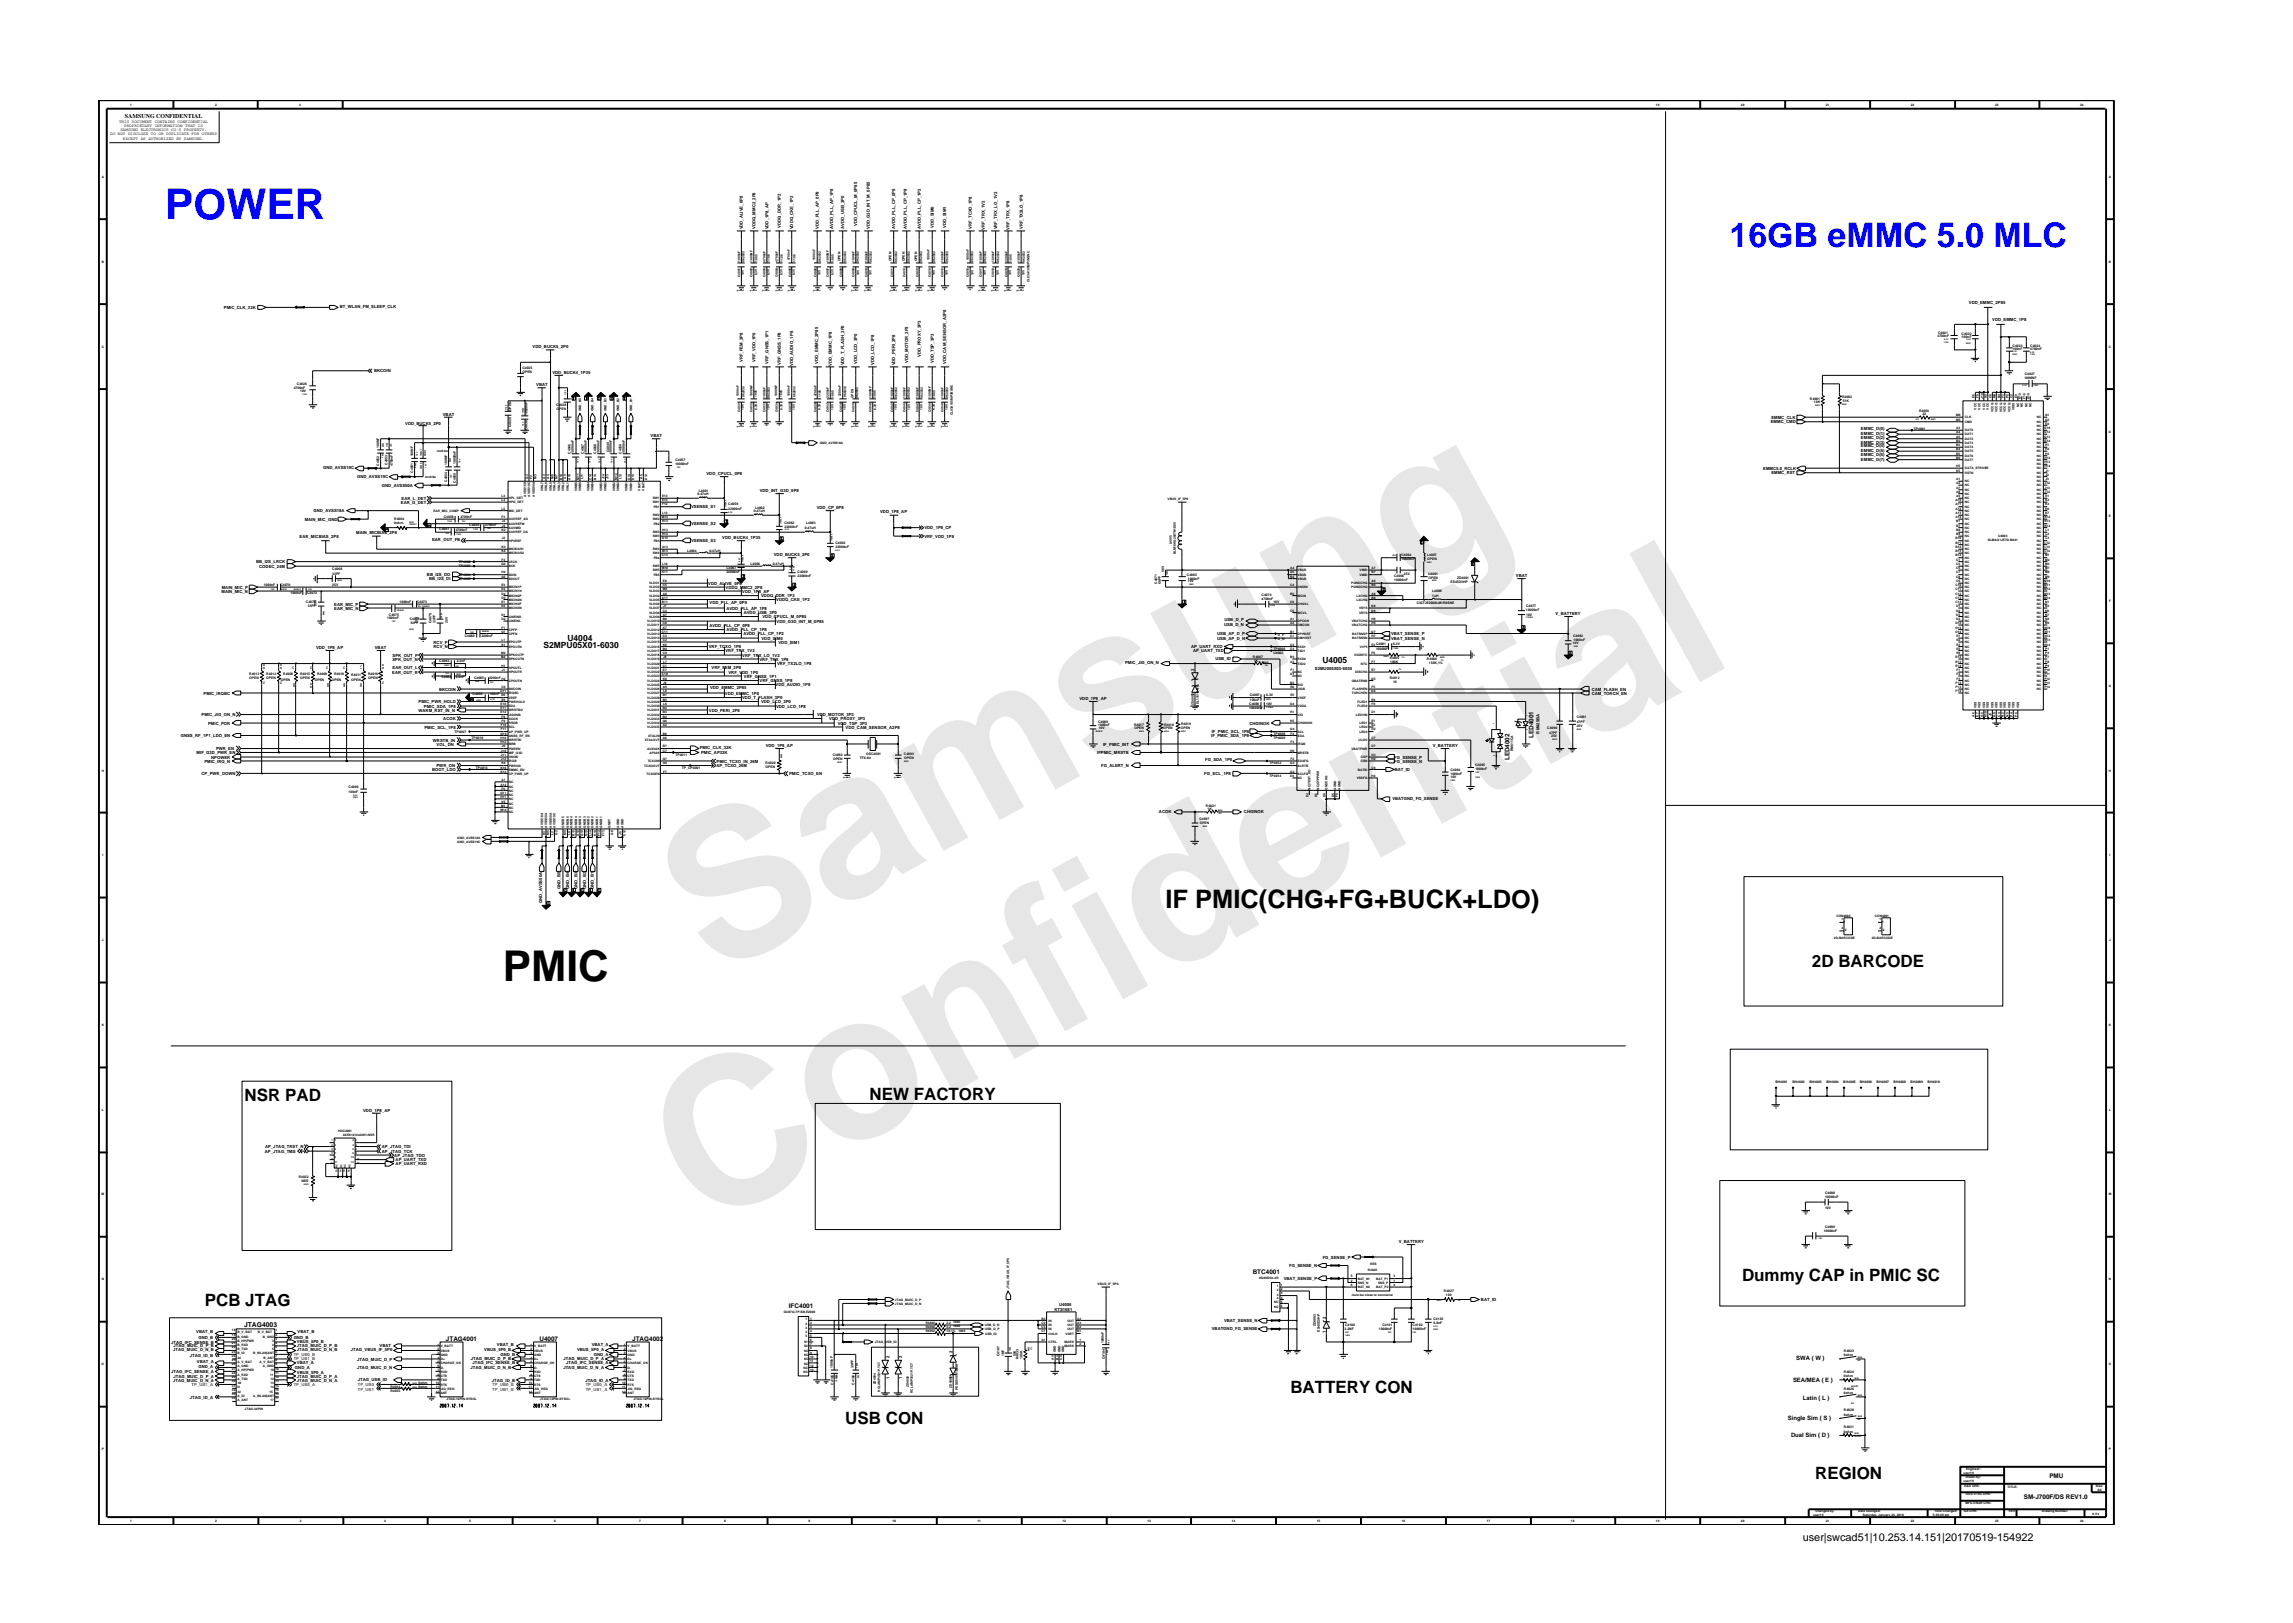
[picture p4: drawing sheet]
<svg xmlns="http://www.w3.org/2000/svg" width="297mm" height="210mm" viewBox="0 0 297 210" stroke-linecap="round" stroke-linejoin="round" font-family="sans-serif">
<defs><g id="words">
<g font-size="26.5" fill="#e6e6e6">
<text x="92.4" y="126.7" transform="rotate(-29 92.4 126.7)">Samsung</text>
<text x="91.1" y="159.4" transform="rotate(-29 91.1 159.4)">Confidential</text>
</g>
<text font-size="5.5" fill="#00f" x="21.4" y="28.4">POWER</text>
<text font-size="5.5" x="65.1" y="127.1">PMIC</text>
<text font-size="4.4" fill="#00f" x="224.1" y="31.9">16GB eMMC 5.0 MLC</text>
<text font-size="3.3" x="151" y="117.6">IF PMIC(CHG+FG+BUCK+LDO)</text>
<g font-size="2.2">
<text x="234.7" y="125.3">2D BARCODE</text>
<text x="31.7" y="142.7">NSR PAD</text>
<text x="112.6" y="142.5">NEW FACTORY</text>
<text x="225.7" y="165.9">Dummy CAP in PMIC SC</text>
<text x="26.5" y="169.2">PCB JTAG</text>
<text x="109.5" y="184.4">USB CON</text>
<text x="167.2" y="180.5">BATTERY CON</text>
<text x="235.1" y="191.5">REGION</text>
</g>
<text font-size="1.4" x="233.5" y="199.7">user|swcad51|10.253.14.151|20170519-154922</text>
<g font-size="1.1">
<text x="70.4" y="84">S2MPU05X01-6030</text>
<text x="73.5" y="83.1">U4004</text>
<text x="171.3" y="85.9">U4005</text>
</g>
<text font-size=".9" x="31.6" y="171.9">JTAG4003</text>
<g font-size=".8">
<text x="16.2" y="15.3">SAMSUNG CONFIDENTIAL</text>
<text x="198.7" y="95.6" transform="rotate(-90 198.7 95.6)">LED4001</text>
<text x="195.5" y="98.5" transform="rotate(-90 195.5 98.5)">LED4002</text>
<text x="162.3" y="165">BTC4001</text>
<text x="57.8" y="173.8">JTAG4001</text>
<text x="69.9" y="173.8">U4007</text>
<text x="81.9" y="173.8">JTAG4002</text>
<text x="102.2" y="169.4">IFC4001</text>
<text x="232.3" y="179.1">SEA/MEA ( E )</text>
<text x="232.7" y="176.1">SWA ( W )</text>
<text x="231.6" y="184">Single Sim ( S )</text>
<text x="233.5" y="181.4">Latin ( L )</text>
<text x="232" y="186.2">Dual Sim ( D )</text>
<text x="265.5" y="191.4">PMU</text>
<text x="262.2" y="194.2">SM-J700F/DS REV1.0</text>
</g>
<g font-size=".5">
<text x="14.3" y="17.5">DO NOT DISCLOSE TO OR DUPLICATE FOR OTHERS</text>
<text x="15.4" y="15.9">THIS DOCUMENT CONTAINS CONFIDENTIAL</text>
<text x="15.6" y="17">SAMSUNG ELECTRONICS CO’S PROPERTY.</text>
<text x="16.1" y="16.4">PROPRIETARY INFORMATION THAT IS</text>
<text x="15.9" y="18.1">EXCEPT AS AUTHORIZED BY SAMSUNG.</text>
<text x="96.2" y="29.7" transform="rotate(-90 96.2 29.7)">VDD_ALIVE_0P8</text>
<text x="97.8" y="29.7" transform="rotate(-90 97.8 29.7)">VDDQ_MMC2_2P8</text>
<text x="99.5" y="29.7" transform="rotate(-90 99.5 29.7)">VDD_1P8_AP</text>
<text x="101.2" y="29.5" transform="rotate(-90 101.2 29.5)">VDDQ_DDR_1P2</text>
<text x="102.8" y="29.7" transform="rotate(-90 102.8 29.7)">VDDQ_CKE_1P2</text>
<text x="106.1" y="29.6" transform="rotate(-90 106.1 29.6)">VDD_PLL_AP_0P9</text>
<text x="107.9" y="29.7" transform="rotate(-90 107.9 29.7)">AVDD_PLL_AP_1P8</text>
<text x="109.4" y="29.6" transform="rotate(-90 109.4 29.6)">AVDD_USB_3P0</text>
<text x="111.1" y="29.3" transform="rotate(-90 111.1 29.3)">VDD_CPUCL_M_0P85</text>
<text x="112.7" y="29.7" transform="rotate(-90 112.7 29.7)">VDD_G3D_INT_M_0P85</text>
<text x="116" y="29.7" transform="rotate(-90 116 29.7)">AVDD_PLL_CP_0P8</text>
<text x="117.5" y="29.7" transform="rotate(-90 117.5 29.7)">AVDD_PLL_CP_1P8</text>
<text x="119.3" y="29.7" transform="rotate(-90 119.3 29.7)">AVDD_PLL_CP_1P2</text>
<text x="121" y="29.5" transform="rotate(-90 121 29.5)">VDD_SIM0</text>
<text x="122.6" y="29.5" transform="rotate(-90 122.6 29.5)">VDD_SIM1</text>
<text x="125.9" y="29.7" transform="rotate(-90 125.9 29.7)">VRF_TCXO_1P8</text>
<text x="127.6" y="29.8" transform="rotate(-90 127.6 29.8)">VRF_TRX_1V2</text>
<text x="129.2" y="29.7" transform="rotate(-90 129.2 29.7)">VRF_TRX_LO_1V2</text>
<text x="130.8" y="29.8" transform="rotate(-90 130.8 29.8)">VRF_TRX_1P8</text>
<text x="132.5" y="29.7" transform="rotate(-90 132.5 29.7)">VRF_TX2LO_1P8</text>
<text x="29" y="40">PMIC_CLK_32K</text>
<text x="44" y="39.9">BT_WLAN_FM_SLEEP_CLK</text>
<text x="255" y="39.4">VDD_EMMC_2P85</text>
<text x="258.1" y="41.6">VDD_EMMC_1P8</text>
<text x="69" y="45.1">VDD_BUCK5_2P0</text>
<text x="96.2" y="46.9" transform="rotate(-90 96.2 46.9)">VRF_FEM_2P8</text>
<text x="97.8" y="46.9" transform="rotate(-90 97.8 46.9)">VRF_VDD_1P0</text>
<text x="99.5" y="47.1" transform="rotate(-90 99.5 47.1)">VRF_GNSS_1P1</text>
<text x="101.2" y="47.3" transform="rotate(-90 101.2 47.3)">VRF_GNSS_1P8</text>
<text x="102.8" y="47.4" transform="rotate(-90 102.8 47.4)">VDD_AUDIO_1P8</text>
<text x="106" y="47.1" transform="rotate(-90 106 47.1)">VDD_EMMC_2P85</text>
<text x="107.8" y="47.4" transform="rotate(-90 107.8 47.4)">VDD_EMMC_1P8</text>
<text x="109.4" y="47.3" transform="rotate(-90 109.4 47.3)">VDD_T_FLASH_3P0</text>
<text x="111.1" y="47.1" transform="rotate(-90 111.1 47.1)">VDD_LCD_3P0</text>
<text x="113.3" y="47.3" transform="rotate(-90 113.3 47.3)">VDD_LCD_1P8</text>
<text x="116" y="47.3" transform="rotate(-90 116 47.3)">VDD_PERI_2P8</text>
<text x="117.7" y="47" transform="rotate(-90 117.7 47)">VDD_MOTOR_3P3</text>
<text x="119.3" y="46.2" transform="rotate(-90 119.3 46.2)">VDD_PROXY_3P3</text>
<text x="121" y="47.1" transform="rotate(-90 121 47.1)">VDD_TSP_3P3</text>
<text x="122.6" y="47.1" transform="rotate(-90 122.6 47.1)">VDD_CAM_SENSOR_A2P8</text>
<text x="48.5" y="48.2">BKCOIN</text>
<text x="57.4" y="53.9">VBAT</text>
<text x="69.5" y="50">VBAT</text>
<text x="71.6" y="48.4">VDD_BUCK4_1P35</text>
<text x="52.5" y="55">VDD_BUCK5_2P0</text>
<text x="84.3" y="56.6">VBAT</text>
<text x="229.4" y="54.8">EMMC_CMD</text>
<text x="229.5" y="54.2">EMMC_CLK</text>
<text x="241.1" y="55.8">EMMC_D(0)</text>
<text x="241.1" y="59.7">EMMC_D(7)</text>
<text x="241.1" y="59.1">EMMC_D(6)</text>
<text x="241.1" y="58.6">EMMC_D(5)</text>
<text x="241.1" y="58">EMMC_D(4)</text>
<text x="241.1" y="57.5">EMMC_D(3)</text>
<text x="241.1" y="56.9">EMMC_D(2)</text>
<text x="241.1" y="56.4">EMMC_D(1)</text>
<text x="41.9" y="60.8">GND_AVSS19C</text>
<text x="46.3" y="61.9">GND_AVSS19C</text>
<text x="49.5" y="63.1">GND_AVSS50A</text>
<text x="51.9" y="65.3">EAR_G_DET</text>
<text x="52" y="64.7">EAR_L_DET</text>
<text x="89.5" y="65.8">VSENSE_S1</text>
<text x="91.5" y="61.5">VDD_CPUCL_0P8</text>
<text x="98.4" y="63.7">VDD_INT_G3D_0P8</text>
<text x="105.8" y="65.9">VDD_CP_0P8</text>
<text x="228.4" y="60.9">EMMC5.0_RCLK</text>
<text x="229.5" y="61.4">EMMC_RST</text>
<text x="38.8" y="69.7">EAR_MICBIAS_2P8</text>
<text x="39.5" y="67.5">MAIN_MIC_GND</text>
<text x="40.6" y="66.4">GND_AVSS18A</text>
<text x="46.1" y="69.2">MAIN_MICBIAS_2P8</text>
<text x="56" y="70.1">EAR_OUT_FB</text>
<text x="89.5" y="68">VSENSE_S2</text>
<text x="89.5" y="70.2">VSENSE_S3</text>
<text x="93.6" y="69.8">VDD_BUCK4_1P35</text>
<text x="114" y="66.5">VDD_1P8_AP</text>
<text x="119.7" y="69.7">VRF_VDD_1P8</text>
<text x="119.7" y="68.6">VDD_1P8_CP</text>
<text x="28.7" y="76.8">MAIN_MIC_N</text>
<text x="28.7" y="76.3">MAIN_MIC_P</text>
<text x="33.2" y="73">BB_I2S_LRCK</text>
<text x="33.6" y="73.6">CODEC_24M</text>
<text x="55.3" y="74.7">BB_I2S_DO</text>
<text x="55.6" y="75.2">BB_I2S_DI</text>
<text x="91.7" y="75.8">VDD_ALIVE_0P8</text>
<text x="94" y="76.3">VDDQ_MMC2_2P8</text>
<text x="96.1" y="76.8">VDD_1P8_AP</text>
<text x="98.6" y="77.4">VDDQ_DDR_1P2</text>
<text x="100.2" y="72">VDD_BUCK5_2P0</text>
<text x="100.6" y="77.9">VDDQ_CKE_1P2</text>
<text x="196.4" y="74.7">VBAT</text>
<text x="43.3" y="79">EAR_MIC_N</text>
<text x="43.3" y="78.5">EAR_MIC_P</text>
<text x="56.2" y="83.4">RCV_P</text>
<text x="56.2" y="84">RCV_N</text>
<text x="91.8" y="84">VRF_TCXO_1P8</text>
<text x="91.9" y="81.2">AVDD_PLL_CP_0P8</text>
<text x="91.9" y="78.3">VDD_PLL_AP_0P9</text>
<text x="94.1" y="81.8">AVDD_PLL_CP_1P8</text>
<text x="94.1" y="79">AVDD_PLL_AP_1P8</text>
<text x="96.3" y="82.3">AVDD_PLL_CP_1P2</text>
<text x="96.3" y="79.6">AVDD_USB_3P0</text>
<text x="98.6" y="82.9">VDD_SIM0</text>
<text x="98.8" y="80.1">VDD_CPUCL_M_0P85</text>
<text x="100.6" y="80.7">VDD_G3D_INT_M_0P85</text>
<text x="100.8" y="83.4">VDD_SIM1</text>
<text x="154.3" y="84">AP_UART_RXD</text>
<text x="157.7" y="82.3">USB_AP_D_P</text>
<text x="157.7" y="82.9">USB_AP_D_N</text>
<text x="158.6" y="81.1">USB_D_N</text>
<text x="158.6" y="80.5">USB_D_P</text>
<text x="180.2" y="82.9">VBAT_SENSE_N</text>
<text x="180.2" y="82.3">VBAT_SENSE_P</text>
<text x="201.5" y="79.7">V_BATTERY</text>
<text x="26.4" y="90">PMIC_IRQBC</text>
<text x="40.9" y="84">VDD_1P8_AP</text>
<text x="48.6" y="84">VBAT</text>
<text x="50.8" y="87.3">EAR_OUT_R</text>
<text x="50.8" y="85.6">SPK_OUT_N</text>
<text x="50.9" y="85.1">SPK_OUT_P</text>
<text x="50.9" y="86.7">EAR_OUT_L</text>
<text x="56.9" y="89.5">BKCOIN</text>
<text x="92" y="89.3">VDD_EMMC_2P85</text>
<text x="92.2" y="86.7">VRF_FEM_2P8</text>
<text x="93.9" y="90">VDD_EMMC_1P8</text>
<text x="94" y="84.5">VRF_TRX_1V2</text>
<text x="94.4" y="87.3">VRF_VDD_1P0</text>
<text x="96.2" y="85.1">VRF_TRX_LO_1V2</text>
<text x="96.4" y="87.8">VRF_GNSS_1P1</text>
<text x="98.4" y="85.6">VRF_TRX_1P8</text>
<text x="98.4" y="88.4">VRF_GNSS_1P8</text>
<text x="100.5" y="88.9">VDD_AUDIO_1P8</text>
<text x="100.7" y="86.2">VRF_TX2LO_1P8</text>
<text x="145.7" y="86">PMIC_JIG_ON_N</text>
<text x="154.5" y="84.5">AP_UART_TXD</text>
<text x="154.7" y="86.9" transform="rotate(-90 154.7 86.9)">2</text>
<text x="157.4" y="85.5">USB_ID</text>
<text x="170.3" y="86.8">S2MU005X03-6030</text>
<text x="206.2" y="89.5">CAM_FLASH_EN</text>
<text x="206.2" y="90">CAM_TORCH_EN</text>
<text x="23.4" y="95.5">GNSS_RF_1P1_LDO_EN</text>
<text x="26.1" y="92.8">PMIC_JIG_ON_N</text>
<text x="27" y="93.9">PMIC_POR</text>
<text x="54.2" y="91.1">PMIC_PWR_HOLD</text>
<text x="54.2" y="92.2">WARM_RST_IN_N</text>
<text x="54.9" y="91.7">PMIC_SDA_1P8</text>
<text x="55" y="94.4">PMIC_SCL_1P8</text>
<text x="57.4" y="93.3">ACOK</text>
<text x="91.8" y="92.2">VDD_PERI_2P8</text>
<text x="96.1" y="90.6">VDD_T_FLASH_3P0</text>
<text x="98.6" y="91.1">VDD_LCD_3P0</text>
<text x="100.5" y="91.8">VDD_LCD_1P8</text>
<text x="105.8" y="92.8">VDD_MOTOR_3P3</text>
<text x="107.4" y="93.3">VDD_PROXY_3P3</text>
<text x="108.5" y="93.9">VDD_TSP_3P3</text>
<text x="109.5" y="94.4">VDD_CAM_SENSOR_A2P8</text>
<text x="139.8" y="90.7">VDD_1P8_AP</text>
<text x="154.7" y="90.2" transform="rotate(-90 154.7 90.2)">1</text>
<text x="156.9" y="95.5">IF_PMIC_SDA_1P8</text>
<text x="157" y="95">IF_PMIC_SCL_1P8</text>
<text x="161.9" y="93.9">CHGINOK</text>
<text x="199.4" y="95" transform="rotate(-90 199.4 95)">RM425BA</text>
<text x="25.5" y="97.7">MIF_G3D_PWR_EN</text>
<text x="26.1" y="100.4">CP_PWR_DOWN</text>
<text x="26.5" y="98.8">PMIC_IRQ_N</text>
<text x="27.4" y="98.3">NPOWER</text>
<text x="28" y="97.2">PWR_EN</text>
<text x="56" y="99.9">BOOT_LDO</text>
<text x="56.1" y="96.1">WRSTB_IN</text>
<text x="56.5" y="99.4">PWR_ON</text>
<text x="56.6" y="96.6">VOL_DN</text>
<text x="90.7" y="97">PMIC_CLK_32K</text>
<text x="90.8" y="97.7">PMIC_AP32K</text>
<text x="92.8" y="99.4">AP_TCXO_26M</text>
<text x="92.8" y="98.8">PMIC_TCXO_IN_26M</text>
<text x="99.2" y="96.7">VDD_1P8_AP</text>
<text x="102.2" y="100.4">PMIC_TCXO_EN</text>
<text x="142.1" y="97.7">IFPMIC_MRSTB</text>
<text x="142.6" y="99.4">FG_ALERT_N</text>
<text x="142.9" y="96.6">IF_PMIC_INT</text>
<text x="156" y="100.4">FG_SCL_1P8</text>
<text x="156.1" y="98.6">FG_SDA_1P8</text>
<text x="180.6" y="98.3">FG_SENSE_P</text>
<text x="180.6" y="98.8">FG_SENSE_N</text>
<text x="180.7" y="99.9">BAT_ID</text>
<text x="185.6" y="96.7">V_BATTERY</text>
<text x="150.1" y="105.4">ACOK</text>
<text x="161.1" y="105.4">CHGINOK</text>
<text x="180.4" y="103.7">VBATGND_FG_SENSE</text>
<text x="70.2" y="117" transform="rotate(-90 70.2 117)">GND_AVSS50A</text>
<text x="72.6" y="115.2" transform="rotate(-90 72.6 115.2)">GND_B5</text>
<text x="73.7" y="115.2" transform="rotate(-90 73.7 115.2)">GND_B4</text>
<text x="74.8" y="115.2" transform="rotate(-90 74.8 115.2)">GND_B3</text>
<text x="75.9" y="115.2" transform="rotate(-90 75.9 115.2)">GND_B2</text>
<text x="76.9" y="115.2" transform="rotate(-90 76.9 115.2)">GND_B1</text>
<text x="47" y="144">VDD_1P8_AP</text>
<text x="34.3" y="149.3">AP_JTAG_TMS</text>
<text x="34.3" y="148.7">AP_JTAG_TRST_N</text>
<text x="49.5" y="149.3">AP_JTAG_TCK</text>
<text x="49.5" y="148.7">AP_JTAG_TDI</text>
<text x="51.1" y="149.8">AP_JTAG_TDO</text>
<text x="51.3" y="150.9">AP_UART_RXD</text>
<text x="51.3" y="150.4">AP_UART_TXD</text>
<text x="181.2" y="161">V_BATTERY</text>
<text x="166.3" y="165.8">VBAT_SENSE_P</text>
<text x="167" y="164.1">FG_SENSE_N</text>
<text x="171.3" y="163">FG_SENSE_P</text>
<text x="25.4" y="172.7">VBAT_B</text>
<text x="25.7" y="173.4">GND_B</text>
<text x="38" y="173.4">GND_B</text>
<text x="38.6" y="172.7">VBAT_B</text>
<text x="136.6" y="169.9">KTS1681</text>
<text x="137.2" y="169.2">U4006</text>
<text x="157" y="172.4">VBATGND_FG_SENSE</text>
<text x="158.6" y="171.3">VBAT_SENSE_N</text>
<text x="171.7" y="172.7" transform="rotate(-90 171.7 172.7)">1</text>
<text x="171.7" y="170.9" transform="rotate(-90 171.7 170.9)">2</text>
<text x="191.8" y="168.5">BAT_ID</text>
<text x="22.2" y="177.9">JTAG_IFC_SENSE_A</text>
<text x="22.2" y="174">JTAG_IFC_SENSE_B</text>
<text x="22.4" y="175">JTAG_MUIC_D_N_B</text>
<text x="22.4" y="179.1">JTAG_MUIC_D_N_A</text>
<text x="22.5" y="174.5">JTAG_MUIC_D_P_B</text>
<text x="22.5" y="178.5">JTAG_MUIC_D_P_A</text>
<text x="24.6" y="175.8">JTAG_ID_B</text>
<text x="25.5" y="176.5">VBAT_A</text>
<text x="25.7" y="177.2">GND_A</text>
<text x="38.2" y="177.3">GND_A</text>
<text x="38.5" y="176.7">VBAT_A</text>
<text x="38.5" y="178">VBUS_5P0_A</text>
<text x="38.5" y="174">VBUS_5P0_B</text>
<text x="38.5" y="178.5">JTAG_MUIC_D_P_A</text>
<text x="38.5" y="179.1">JTAG_MUIC_D_N_A</text>
<text x="38.5" y="174.5">JTAG_MUIC_D_P_B</text>
<text x="38.5" y="175">JTAG_MUIC_D_N_B</text>
<text x="45.5" y="175">JTAG_VBUS_IF_5P0</text>
<text x="46.3" y="177.4">JTAG_MUIC_D_N</text>
<text x="46.3" y="176.3">JTAG_MUIC_D_P</text>
<text x="46.4" y="178.9">JTAG_USB_ID</text>
<text x="49.2" y="174.5">VBAT</text>
<text x="61" y="177.3">JTAG_MUIC_D_N_B</text>
<text x="61" y="176.2">JTAG_MUIC_D_P_B</text>
<text x="61.2" y="176.8">JTAG_IFC_SENSE_B</text>
<text x="62.7" y="175">VBUS_5P0_B</text>
<text x="63.7" y="179.1">JTAG_ID_B</text>
<text x="64.4" y="174.4">VBAT_B</text>
<text x="64.8" y="175.6">GND_B</text>
<text x="73" y="177.3">JTAG_MUIC_D_N_A</text>
<text x="73" y="176.2">JTAG_MUIC_D_P_A</text>
<text x="73.3" y="176.8">JTAG_IFC_SENSE_A</text>
<text x="74.8" y="175">VBUS_5P0_A</text>
<text x="75.8" y="179.1">JTAG_ID_A</text>
<text x="76.7" y="174.4">VBAT_A</text>
<text x="76.9" y="175.6">GND_A</text>
<text x="115.2" y="178.7" transform="rotate(-90 115.2 178.7)">1</text>
<text x="115.2" y="175.9" transform="rotate(-90 115.2 175.9)">2</text>
<text x="116.8" y="178.7" transform="rotate(-90 116.8 178.7)">1</text>
<text x="116.8" y="175.9" transform="rotate(-90 116.8 175.9)">2</text>
<text x="123.4" y="178.7" transform="rotate(-90 123.4 178.7)">1</text>
<text x="123.4" y="175.3" transform="rotate(-90 123.4 175.3)">2</text>
<text x="24.6" y="181.3">JTAG_ID_A</text>
</g>
<g font-size=".5" fill="#f00">
<text x="24.8" y="179.6">TP_UB1_A</text>
<text x="38" y="175.6">TP_UB0_B</text>
<text x="38" y="179.5">TP_UB0_A</text>
<text x="38" y="176.2">TP_UB1_B</text>
<text x="46.4" y="179.6">TP_UB0</text>
<text x="63.8" y="179.6">TP_UB0_B</text>
<text x="75.9" y="179.6">TP_UB0_A</text>
<text x="46.4" y="180.2">TP_UB1</text>
<text x="63.8" y="180.2">TP_UB1_B</text>
<text x="75.9" y="180.2">TP_UB1_A</text>
</g>
<g font-size=".4">
<text x="16.8" y="13.7">1</text>
<text x="27.9" y="13.7">2</text>
<text x="38.8" y="13.7">3</text>
<text x="214.5" y="13.7">19</text>
<text x="225.5" y="13.7">20</text>
<text x="236.5" y="13.7">21</text>
<text x="247.5" y="13.7">22</text>
<text x="258.5" y="13.7">23</text>
<text x="269.5" y="13.7">24</text>
<text x="13.2" y="23">A</text>
<text x="273.2" y="23">A</text>
<text x="13.2" y="34">B</text>
<text x="95.9" y="35.9" transform="rotate(-90 95.9 35.9)">C4001</text>
<text x="95.9" y="33.9" transform="rotate(-90 95.9 33.9)">1000nF</text>
<text x="96.4" y="35.7" transform="rotate(-90 96.4 35.7)">10V</text>
<text x="96.4" y="33.9" transform="rotate(-90 96.4 33.9)">062032</text>
<text x="97.5" y="35.9" transform="rotate(-90 97.5 35.9)">C4002</text>
<text x="97.5" y="33.9" transform="rotate(-90 97.5 33.9)">1000NF</text>
<text x="98.1" y="35.7" transform="rotate(-90 98.1 35.7)">6.3V</text>
<text x="98.1" y="33.9" transform="rotate(-90 98.1 33.9)">1005</text>
<text x="99.2" y="35.9" transform="rotate(-90 99.2 35.9)">C4003</text>
<text x="99.2" y="33.9" transform="rotate(-90 99.2 33.9)">4700nF</text>
<text x="99.7" y="35.7" transform="rotate(-90 99.7 35.7)">6.3V</text>
<text x="99.7" y="33.9" transform="rotate(-90 99.7 33.9)">1106</text>
<text x="100.8" y="35.9" transform="rotate(-90 100.8 35.9)">C4004</text>
<text x="100.8" y="33.9" transform="rotate(-90 100.8 33.9)">4700nF</text>
<text x="101.4" y="35.7" transform="rotate(-90 101.4 35.7)">6.3V</text>
<text x="101.4" y="33.9" transform="rotate(-90 101.4 33.9)">1106</text>
<text x="102.3" y="33.7" transform="rotate(-90 102.3 33.7)">4700nF</text>
<text x="102.5" y="35.9" transform="rotate(-90 102.5 35.9)">C4005</text>
<text x="103" y="35.7" transform="rotate(-90 103 35.7)">6.3V</text>
<text x="103" y="33.9" transform="rotate(-90 103 33.9)">1106</text>
<text x="105.6" y="33.7" transform="rotate(-90 105.6 33.7)">1000nF</text>
<text x="105.8" y="35.9" transform="rotate(-90 105.8 35.9)">C4006</text>
<text x="106.3" y="35.7" transform="rotate(-90 106.3 35.7)">10V</text>
<text x="106.3" y="33.9" transform="rotate(-90 106.3 33.9)">062032</text>
<text x="107.4" y="35.9" transform="rotate(-90 107.4 35.9)">C4007</text>
<text x="107.4" y="33.9" transform="rotate(-90 107.4 33.9)">1000NF</text>
<text x="108" y="35.7" transform="rotate(-90 108 35.7)">6.3V</text>
<text x="108" y="33.9" transform="rotate(-90 108 33.9)">1005</text>
<text x="108.9" y="33.9" transform="rotate(-90 108.9 33.9)">OPEN</text>
<text x="109.1" y="35.9" transform="rotate(-90 109.1 35.9)">C4008</text>
<text x="109.6" y="33.9" transform="rotate(-90 109.6 33.9)">062032</text>
<text x="110.7" y="35.9" transform="rotate(-90 110.7 35.9)">C4009</text>
<text x="110.7" y="33.9" transform="rotate(-90 110.7 33.9)">1000nF</text>
<text x="111.2" y="33.9" transform="rotate(-90 111.2 33.9)">062032</text>
<text x="111.3" y="35.7" transform="rotate(-90 111.3 35.7)">10V</text>
<text x="112.4" y="35.9" transform="rotate(-90 112.4 35.9)">C4010</text>
<text x="112.4" y="33.9" transform="rotate(-90 112.4 33.9)">1000nF</text>
<text x="112.9" y="35.7" transform="rotate(-90 112.9 35.7)">10V</text>
<text x="112.9" y="33.9" transform="rotate(-90 112.9 33.9)">062032</text>
<text x="115.5" y="33.9" transform="rotate(-90 115.5 33.9)">OPEN</text>
<text x="115.7" y="35.9" transform="rotate(-90 115.7 35.9)">C4011</text>
<text x="116.2" y="33.9" transform="rotate(-90 116.2 33.9)">062032</text>
<text x="117.2" y="33.9" transform="rotate(-90 117.2 33.9)">OPEN</text>
<text x="117.3" y="35.9" transform="rotate(-90 117.3 35.9)">C4012</text>
<text x="117.8" y="33.9" transform="rotate(-90 117.8 33.9)">062032</text>
<text x="118.8" y="33.9" transform="rotate(-90 118.8 33.9)">OPEN</text>
<text x="119" y="35.9" transform="rotate(-90 119 35.9)">C4013</text>
<text x="119.5" y="33.9" transform="rotate(-90 119.5 33.9)">062032</text>
<text x="120.4" y="33.7" transform="rotate(-90 120.4 33.7)">1000nF</text>
<text x="120.6" y="35.9" transform="rotate(-90 120.6 35.9)">C4014</text>
<text x="121.1" y="35.7" transform="rotate(-90 121.1 35.7)">10V</text>
<text x="121.1" y="33.9" transform="rotate(-90 121.1 33.9)">062032</text>
<text x="122.2" y="35.9" transform="rotate(-90 122.2 35.9)">C4015</text>
<text x="122.2" y="33.9" transform="rotate(-90 122.2 33.9)">1000nF</text>
<text x="122.8" y="35.7" transform="rotate(-90 122.8 35.7)">10V</text>
<text x="122.8" y="33.9" transform="rotate(-90 122.8 33.9)">062032</text>
<text x="125.5" y="35.9" transform="rotate(-90 125.5 35.9)">C4016</text>
<text x="125.5" y="33.7" transform="rotate(-90 125.5 33.7)">1000nF</text>
<text x="126.1" y="33.9" transform="rotate(-90 126.1 33.9)">062032</text>
<text x="126.1" y="35.7" transform="rotate(-90 126.1 35.7)">10V</text>
<text x="127.2" y="33.9" transform="rotate(-90 127.2 33.9)">1000nF</text>
<text x="127.2" y="35.9" transform="rotate(-90 127.2 35.9)">C4017</text>
<text x="127.7" y="35.7" transform="rotate(-90 127.7 35.7)">10V</text>
<text x="127.8" y="33.9" transform="rotate(-90 127.8 33.9)">062032</text>
<text x="128.8" y="35.9" transform="rotate(-90 128.8 35.9)">C4018</text>
<text x="128.8" y="33.9" transform="rotate(-90 128.8 33.9)">1000nF</text>
<text x="129.4" y="35.7" transform="rotate(-90 129.4 35.7)">10V</text>
<text x="129.4" y="33.9" transform="rotate(-90 129.4 33.9)">062032</text>
<text x="130.5" y="35.9" transform="rotate(-90 130.5 35.9)">C4019</text>
<text x="130.5" y="33.9" transform="rotate(-90 130.5 33.9)">2200nF</text>
<text x="131" y="35.7" transform="rotate(-90 131 35.7)">10V</text>
<text x="131.1" y="33.9" transform="rotate(-90 131.1 33.9)">1005</text>
<text x="132.1" y="35.9" transform="rotate(-90 132.1 35.9)">C4020</text>
<text x="132.1" y="33.9" transform="rotate(-90 132.1 33.9)">1000nF</text>
<text x="132.7" y="35.7" transform="rotate(-90 132.7 35.7)">10V</text>
<text x="132.7" y="33.9" transform="rotate(-90 132.7 33.9)">062032</text>
<text x="273.2" y="34">B</text>
<text x="133.4" y="36.5" transform="rotate(-90 133.4 36.5)">CL03A105MP3NSNC</text>
<text x="13.2" y="45.1">C</text>
<text x="67.7" y="47.8">C4025</text>
<text x="251" y="43.6">4700nF</text>
<text x="251.1" y="43.2">C4021</text>
<text x="254.1" y="43.8">100nF</text>
<text x="254.1" y="43.4">C4022</text>
<text x="260.7" y="45.3">100nF</text>
<text x="260.7" y="44.9">C4023</text>
<text x="263" y="45.3">4700nF</text>
<text x="263" y="44.9">C4024</text>
<text x="273.2" y="45.1">C</text>
<text x="38" y="50.4">4700nF</text>
<text x="38.5" y="49.8">C4026</text>
<text x="38.9" y="50.8">10V</text>
<text x="66.2" y="53.3" transform="rotate(-90 66.2 53.3)">OPEN</text>
<text x="67.7" y="48.3">OPEN</text>
<text x="68.3" y="53.8" transform="rotate(-90 68.3 53.8)">10000nF</text>
<text x="72.1" y="52.6">C4028</text>
<text x="72.1" y="53.1">OPEN</text>
<text x="75.3" y="53.3" transform="rotate(-90 75.3 53.3)">GND_B5</text>
<text x="76.9" y="53.3" transform="rotate(-90 76.9 53.3)">GND_B4</text>
<text x="78.6" y="53.3" transform="rotate(-90 78.6 53.3)">GND_B3</text>
<text x="80.2" y="53.3" transform="rotate(-90 80.2 53.3)">GND_B2</text>
<text x="81.9" y="53.3" transform="rotate(-90 81.9 53.3)">GND_B1</text>
<text x="95.7" y="51.3" transform="rotate(-90 95.7 51.3)">1000nF</text>
<text x="95.9" y="53.4" transform="rotate(-90 95.9 53.4)">C4031</text>
<text x="96.4" y="53.1" transform="rotate(-90 96.4 53.1)">10V</text>
<text x="96.4" y="51.4" transform="rotate(-90 96.4 51.4)">062032</text>
<text x="97.5" y="53.4" transform="rotate(-90 97.5 53.4)">C4032</text>
<text x="97.5" y="51.3" transform="rotate(-90 97.5 51.3)">1000NF</text>
<text x="98" y="51.4" transform="rotate(-90 98 51.4)">1005</text>
<text x="98.1" y="53.1" transform="rotate(-90 98.1 53.1)">6.3V</text>
<text x="99.2" y="51.5" transform="rotate(-90 99.2 51.5)">1000nF</text>
<text x="99.2" y="53.4" transform="rotate(-90 99.2 53.4)">C4033</text>
<text x="99.7" y="53.1" transform="rotate(-90 99.7 53.1)">10V</text>
<text x="99.7" y="51.5" transform="rotate(-90 99.7 51.5)">062032</text>
<text x="100.7" y="51.3" transform="rotate(-90 100.7 51.3)">1000NF</text>
<text x="100.8" y="53.4" transform="rotate(-90 100.8 53.4)">C4034</text>
<text x="101.3" y="51.4" transform="rotate(-90 101.3 51.4)">1005</text>
<text x="101.4" y="53.1" transform="rotate(-90 101.4 53.1)">6.3V</text>
<text x="102.3" y="51.3" transform="rotate(-90 102.3 51.3)">1000nF</text>
<text x="102.5" y="53.4" transform="rotate(-90 102.5 53.4)">C4035</text>
<text x="103" y="53.1" transform="rotate(-90 103 53.1)">10V</text>
<text x="103" y="51.4" transform="rotate(-90 103 51.4)">062032</text>
<text x="105.8" y="53.4" transform="rotate(-90 105.8 53.4)">C4036</text>
<text x="105.8" y="51.3" transform="rotate(-90 105.8 51.3)">4700nF</text>
<text x="106.3" y="53.1" transform="rotate(-90 106.3 53.1)">6.3V</text>
<text x="106.3" y="51.4" transform="rotate(-90 106.3 51.4)">1106</text>
<text x="107.4" y="53.4" transform="rotate(-90 107.4 53.4)">C4037</text>
<text x="107.4" y="51.5" transform="rotate(-90 107.4 51.5)">2200nF</text>
<text x="108" y="53.1" transform="rotate(-90 108 53.1)">10V</text>
<text x="108" y="51.5" transform="rotate(-90 108 51.5)">1005</text>
<text x="108.9" y="51.3" transform="rotate(-90 108.9 51.3)">2200nF</text>
<text x="109.1" y="53.4" transform="rotate(-90 109.1 53.4)">C4038</text>
<text x="109.6" y="53.1" transform="rotate(-90 109.6 53.1)">10V</text>
<text x="109.6" y="51.4" transform="rotate(-90 109.6 51.4)">066036</text>
<text x="110.6" y="51.6" transform="rotate(-90 110.6 51.6)">OPEN</text>
<text x="110.7" y="53.4" transform="rotate(-90 110.7 53.4)">C4039</text>
<text x="111.2" y="51.5" transform="rotate(-90 111.2 51.5)">062032</text>
<text x="112.9" y="53.4" transform="rotate(-90 112.9 53.4)">C4040</text>
<text x="112.9" y="51.5" transform="rotate(-90 112.9 51.5)">1000NF</text>
<text x="113.4" y="51.5" transform="rotate(-90 113.4 51.5)">1005</text>
<text x="113.5" y="53.1" transform="rotate(-90 113.5 53.1)">6.3V</text>
<text x="115.7" y="53.4" transform="rotate(-90 115.7 53.4)">C4041</text>
<text x="115.7" y="51.5" transform="rotate(-90 115.7 51.5)">1000nF</text>
<text x="116.2" y="53.1" transform="rotate(-90 116.2 53.1)">10V</text>
<text x="116.2" y="51.5" transform="rotate(-90 116.2 51.5)">062032</text>
<text x="117.3" y="53.4" transform="rotate(-90 117.3 53.4)">C4042</text>
<text x="117.3" y="51.5" transform="rotate(-90 117.3 51.5)">1000nF</text>
<text x="117.8" y="51.5" transform="rotate(-90 117.8 51.5)">062032</text>
<text x="117.9" y="53.1" transform="rotate(-90 117.9 53.1)">10V</text>
<text x="119" y="53.4" transform="rotate(-90 119 53.4)">C4043</text>
<text x="119" y="51.5" transform="rotate(-90 119 51.5)">1000nF</text>
<text x="119.5" y="53.1" transform="rotate(-90 119.5 53.1)">10V</text>
<text x="119.5" y="51.5" transform="rotate(-90 119.5 51.5)">062032</text>
<text x="120.6" y="53.4" transform="rotate(-90 120.6 53.4)">C4044</text>
<text x="120.6" y="51.5" transform="rotate(-90 120.6 51.5)">1000NF</text>
<text x="121.1" y="53.1" transform="rotate(-90 121.1 53.1)">6.3V</text>
<text x="121.1" y="51.5" transform="rotate(-90 121.1 51.5)">1005</text>
<text x="122.2" y="53.4" transform="rotate(-90 122.2 53.4)">C4045</text>
<text x="122.2" y="51.5" transform="rotate(-90 122.2 51.5)">1000nF</text>
<text x="122.8" y="53.1" transform="rotate(-90 122.8 53.1)">10V</text>
<text x="122.8" y="51.5" transform="rotate(-90 122.8 51.5)">062032</text>
<text x="123.5" y="53.8" transform="rotate(-90 123.5 53.8)">CL03A105MP3NSNC</text>
<text x="234.5" y="51.8">R4001</text>
<text x="235" y="52.2">10K</text>
<text x="238.6" y="51.6">R4002</text>
<text x="238.7" y="52">51K</text>
<text x="248.6" y="53.4">R4003</text>
<text x="249" y="53.8">22</text>
<text x="253.4" y="53.9">M6</text>
<text x="255.8" y="51.6" transform="rotate(-90 255.8 51.6)">E6</text>
<text x="256" y="53.1" transform="rotate(-90 256 53.1)">VCC</text>
<text x="256.3" y="51.6" transform="rotate(-90 256.3 51.6)">F5</text>
<text x="256.5" y="53.1" transform="rotate(-90 256.5 53.1)">VCC</text>
<text x="256.9" y="51.7" transform="rotate(-90 256.9 51.7)">J10</text>
<text x="257.1" y="53.1" transform="rotate(-90 257.1 53.1)">VCC</text>
<text x="257.4" y="51.6" transform="rotate(-90 257.4 51.6)">K9</text>
<text x="257.6" y="53.1" transform="rotate(-90 257.6 53.1)">VCC</text>
<text x="258" y="51.6" transform="rotate(-90 258 51.6)">C6</text>
<text x="258.2" y="53.4" transform="rotate(-90 258.2 53.4)">VCCQ</text>
<text x="258.5" y="51.6" transform="rotate(-90 258.5 51.6)">M4</text>
<text x="258.8" y="53.4" transform="rotate(-90 258.8 53.4)">VCCQ</text>
<text x="259.1" y="51.6" transform="rotate(-90 259.1 51.6)">N4</text>
<text x="259.3" y="53.4" transform="rotate(-90 259.3 53.4)">VCCQ</text>
<text x="259.6" y="51.6" transform="rotate(-90 259.6 51.6)">P3</text>
<text x="259.9" y="53.4" transform="rotate(-90 259.9 53.4)">VCCQ</text>
<text x="260.2" y="51.6" transform="rotate(-90 260.2 51.6)">P5</text>
<text x="260.4" y="53.4" transform="rotate(-90 260.4 53.4)">VCCQ</text>
<text x="260.7" y="51.6" transform="rotate(-90 260.7 51.6)">C2</text>
<text x="261" y="53.2" transform="rotate(-90 261 53.2)">VDDI</text>
<text x="261.3" y="51.6" transform="rotate(-90 261.3 51.6)">E9</text>
<text x="261.5" y="52.8" transform="rotate(-90 261.5 52.8)">NC</text>
<text x="261.8" y="51.7" transform="rotate(-90 261.8 51.7)">E10</text>
<text x="262.1" y="52.8" transform="rotate(-90 262.1 52.8)">NC</text>
<text x="262.2" y="49.1">1000NF</text>
<text x="262.3" y="48.6">C4027</text>
<text x="262.4" y="51.7" transform="rotate(-90 262.4 51.7)">F10</text>
<text x="262.6" y="52.8" transform="rotate(-90 262.6 52.8)">NC</text>
<text x="262.9" y="51.7" transform="rotate(-90 262.9 51.7)">K10</text>
<text x="263.2" y="52.8" transform="rotate(-90 263.2 52.8)">NC</text>
<text x="264.9" y="53.9">G1</text>
<text x="49.1" y="58" transform="rotate(-90 49.1 58)">100NF</text>
<text x="53.5" y="59.1" transform="rotate(-90 53.5 59.1)">100NF</text>
<text x="56.6" y="58.6">rev0.0a</text>
<text x="66.2" y="55.3" transform="rotate(-90 66.2 55.3)">C4029</text>
<text x="68.3" y="55.7" transform="rotate(-90 68.3 55.7)">C4030</text>
<text x="73.9" y="58.8" transform="rotate(-90 73.9 58.8)">C4046</text>
<text x="74.3" y="58.8" transform="rotate(-90 74.3 58.8)">10000nF</text>
<text x="75.6" y="58.8" transform="rotate(-90 75.6 58.8)">C4047</text>
<text x="76" y="58.8" transform="rotate(-90 76 58.8)">10000nF</text>
<text x="77.2" y="58.8" transform="rotate(-90 77.2 58.8)">C4048</text>
<text x="77.6" y="58.8" transform="rotate(-90 77.6 58.8)">10000nF</text>
<text x="78.9" y="58.6" transform="rotate(-90 78.9 58.6)">C4049</text>
<text x="79.3" y="58.8" transform="rotate(-90 79.3 58.8)">10000nF</text>
<text x="80.5" y="58.8" transform="rotate(-90 80.5 58.8)">C4050</text>
<text x="81" y="58.8" transform="rotate(-90 81 58.8)">10000nF</text>
<text x="87.5" y="59.8">C4057</text>
<text x="106.2" y="57.5">GND_AVSS18A</text>
<text x="247.9" y="55.6">TP4001</text>
<text x="253.4" y="54.5">M5</text>
<text x="253.4" y="55.6">A3</text>
<text x="253.4" y="56.1">A4</text>
<text x="253.4" y="56.7">A5</text>
<text x="253.4" y="57.2">B2</text>
<text x="253.4" y="57.8">B3</text>
<text x="253.4" y="58.3">B4</text>
<text x="253.4" y="58.9">B5</text>
<text x="253.4" y="59.4">B6</text>
<text x="254.5" y="55.9">DAT0</text>
<text x="254.5" y="56.4">DAT1</text>
<text x="254.5" y="57">DAT2</text>
<text x="254.5" y="54.8">CMD</text>
<text x="254.5" y="54.2">CLK</text>
<text x="254.5" y="57.5">DAT3</text>
<text x="254.5" y="58.1">DAT4</text>
<text x="254.5" y="58.6">DAT5</text>
<text x="254.5" y="59.2">DAT6</text>
<text x="254.5" y="59.7">DAT7</text>
<text x="263.8" y="54.8">NC</text>
<text x="263.8" y="55.3">NC</text>
<text x="263.8" y="58.1">NC</text>
<text x="263.8" y="54.2">NC</text>
<text x="263.8" y="55.9">NC</text>
<text x="263.8" y="56.4">NC</text>
<text x="263.8" y="57">NC</text>
<text x="263.8" y="57.5">NC</text>
<text x="263.8" y="58.6">NC</text>
<text x="263.8" y="59.2">NC</text>
<text x="263.8" y="59.7">NC</text>
<text x="264.8" y="55.6">G10</text>
<text x="264.8" y="56.1">G12</text>
<text x="264.8" y="56.7">G13</text>
<text x="264.8" y="57.2">G14</text>
<text x="264.8" y="59.4">H12</text>
<text x="264.9" y="54.5">G2</text>
<text x="264.9" y="55">G3</text>
<text x="264.9" y="57.8">H1</text>
<text x="264.9" y="58.3">H2</text>
<text x="264.9" y="58.9">H3</text>
<text x="273.2" y="56.1">D</text>
<text x="49.1" y="60.3" transform="rotate(-90 49.1 60.3)">C4052</text>
<text x="50.2" y="60.2" transform="rotate(-90 50.2 60.2)">C4053</text>
<text x="50.9" y="60.4" transform="rotate(-90 50.9 60.4)">4700nF</text>
<text x="53.5" y="61.2" transform="rotate(-90 53.5 61.2)">C4051</text>
<text x="55.1" y="61.9">rev0.0a</text>
<text x="57.9" y="62.4" transform="rotate(-90 57.9 62.4)">C4054</text>
<text x="57.9" y="60.2" transform="rotate(-90 57.9 60.2)">100NF</text>
<text x="59" y="62.5" transform="rotate(-90 59 62.5)">C4055</text>
<text x="59" y="60.1" transform="rotate(-90 59 60.1)">10000nF</text>
<text x="65" y="64.4">L3</text>
<text x="65" y="64.9">L4</text>
<text x="65.9" y="64.7">HPL_DET</text>
<text x="65.9" y="65.2">HPG_DET</text>
<text x="68.2" y="64.3" transform="rotate(-90 68.2 64.3)">AVDD15D</text>
<text x="68.4" y="62" transform="rotate(-90 68.4 62)">G3</text>
<text x="68.7" y="64.3" transform="rotate(-90 68.7 64.3)">AVDD19C</text>
<text x="68.9" y="62" transform="rotate(-90 68.9 62)">F2</text>
<text x="69.3" y="64.3" transform="rotate(-90 69.3 64.3)">AVDD50A</text>
<text x="69.5" y="62" transform="rotate(-90 69.5 62)">M3</text>
<text x="70.4" y="63.6" transform="rotate(-90 70.4 63.6)">VINL7</text>
<text x="70.6" y="62" transform="rotate(-90 70.6 62)">A3</text>
<text x="70.9" y="63.6" transform="rotate(-90 70.9 63.6)">VINL6</text>
<text x="71.1" y="62" transform="rotate(-90 71.1 62)">A4</text>
<text x="71.5" y="63.6" transform="rotate(-90 71.5 63.6)">VINL5</text>
<text x="71.7" y="62" transform="rotate(-90 71.7 62)">M8</text>
<text x="72" y="63.6" transform="rotate(-90 72 63.6)">VINL4</text>
<text x="72.2" y="62" transform="rotate(-90 72.2 62)">M7</text>
<text x="72.6" y="63.6" transform="rotate(-90 72.6 63.6)">VINL3</text>
<text x="72.8" y="62.1" transform="rotate(-90 72.8 62.1)">B10</text>
<text x="73.1" y="63.6" transform="rotate(-90 73.1 63.6)">VINL2</text>
<text x="73.3" y="62" transform="rotate(-90 73.3 62)">A9</text>
<text x="73.7" y="63.6" transform="rotate(-90 73.7 63.6)">VINL1</text>
<text x="73.9" y="62.1" transform="rotate(-90 73.9 62.1)">A10</text>
<text x="74.8" y="63.6" transform="rotate(-90 74.8 63.6)">VINB5</text>
<text x="75" y="62.2" transform="rotate(-90 75 62.2)">M11</text>
<text x="75.3" y="63.6" transform="rotate(-90 75.3 63.6)">VINB5</text>
<text x="75.5" y="62.1" transform="rotate(-90 75.5 62.1)">L11</text>
<text x="76.4" y="63.6" transform="rotate(-90 76.4 63.6)">VINB4</text>
<text x="76.6" y="62.1" transform="rotate(-90 76.6 62.1)">C14</text>
<text x="76.9" y="63.6" transform="rotate(-90 76.9 63.6)">VINB4</text>
<text x="77.2" y="62.1" transform="rotate(-90 77.2 62.1)">B14</text>
<text x="78" y="63.6" transform="rotate(-90 78 63.6)">VINB3</text>
<text x="78.3" y="62.1" transform="rotate(-90 78.3 62.1)">J14</text>
<text x="78.6" y="63.6" transform="rotate(-90 78.6 63.6)">VINB3</text>
<text x="78.8" y="62.1" transform="rotate(-90 78.8 62.1)">J13</text>
<text x="79.7" y="63.6" transform="rotate(-90 79.7 63.6)">VINB2</text>
<text x="79.9" y="62.2" transform="rotate(-90 79.9 62.2)">M12</text>
<text x="80.2" y="63.6" transform="rotate(-90 80.2 63.6)">VINB2</text>
<text x="80.5" y="62.1" transform="rotate(-90 80.5 62.1)">L12</text>
<text x="81.3" y="63.6" transform="rotate(-90 81.3 63.6)">VINB1</text>
<text x="81.6" y="62.1" transform="rotate(-90 81.6 62.1)">D14</text>
<text x="81.9" y="63.6" transform="rotate(-90 81.9 63.6)">VINB1</text>
<text x="82.1" y="62.1" transform="rotate(-90 82.1 62.1)">D13</text>
<text x="83" y="63.5" transform="rotate(-90 83 63.5)">VBAT</text>
<text x="83.2" y="62" transform="rotate(-90 83.2 62)">H5</text>
<text x="83.5" y="63.5" transform="rotate(-90 83.5 63.5)">VBAT</text>
<text x="83.8" y="62.1" transform="rotate(-90 83.8 62.1)">D12</text>
<text x="84.6" y="64.7">SW1</text>
<text x="84.6" y="65.2">SW1</text>
<text x="84.7" y="65.8">FB1</text>
<text x="85.8" y="64.4">E13</text>
<text x="85.8" y="64.9">E14</text>
<text x="85.8" y="65.5">F12</text>
<text x="87.5" y="60.2">10000nF</text>
<text x="90.4" y="64.1">0.47uH</text>
<text x="90.5" y="63.7">L4001</text>
<text x="94.3" y="65.5">C4059</text>
<text x="97.8" y="65.9">L4002</text>
<text x="151.2" y="64.8">VBUS_IF_5P0</text>
<text x="253.3" y="65.5">A11</text>
<text x="253.3" y="64.9">A10</text>
<text x="253.4" y="60.5">H5</text>
<text x="253.4" y="61.1">K5</text>
<text x="253.4" y="62.7">A2</text>
<text x="253.4" y="63.3">A7</text>
<text x="253.4" y="63.8">A8</text>
<text x="253.4" y="64.4">A9</text>
<text x="253.4" y="62.2">A1</text>
<text x="254.5" y="60.8">DATA_STROBE</text>
<text x="254.5" y="61.4">RSTN</text>
<text x="254.5" y="65.8">NC</text>
<text x="254.5" y="63">NC</text>
<text x="254.5" y="63.6">NC</text>
<text x="254.5" y="64.1">NC</text>
<text x="254.5" y="64.7">NC</text>
<text x="254.5" y="62.5">NC</text>
<text x="254.5" y="65.2">NC</text>
<text x="263.8" y="63">NC</text>
<text x="263.8" y="63.6">NC</text>
<text x="263.8" y="64.1">NC</text>
<text x="263.8" y="61.9">NC</text>
<text x="263.8" y="62.5">NC</text>
<text x="263.8" y="64.7">NC</text>
<text x="263.8" y="61.4">NC</text>
<text x="263.8" y="60.3">NC</text>
<text x="263.8" y="60.8">NC</text>
<text x="263.8" y="65.2">NC</text>
<text x="263.8" y="65.8">NC</text>
<text x="264.8" y="60">H13</text>
<text x="264.8" y="60.5">H14</text>
<text x="264.9" y="62.7">J12</text>
<text x="264.9" y="63.3">J13</text>
<text x="264.9" y="63.8">J14</text>
<text x="264.9" y="64.4">K1</text>
<text x="264.9" y="64.9">K2</text>
<text x="264.9" y="65.5">K3</text>
<text x="265" y="61.6">J2</text>
<text x="265" y="62.2">J3</text>
<text x="265" y="61.1">J1</text>
<text x="51.1" y="67.3">R4004</text>
<text x="51.1" y="67.9">0ohm</text>
<text x="56.1" y="66.3">EAR_MIC_COMP</text>
<text x="56.9" y="68.7">C4061</text>
<text x="57.5" y="67.1">C4058</text>
<text x="59" y="68.8">4700nF</text>
<text x="59.6" y="67.1">4700nF</text>
<text x="60.8" y="68.2">C4060</text>
<text x="62.9" y="68.2">4700nF</text>
<text x="65" y="71">K3</text>
<text x="65" y="71.6">K4</text>
<text x="65" y="68.8">K2</text>
<text x="65" y="66">L5</text>
<text x="65" y="67.1">F3</text>
<text x="65" y="69.9">J2</text>
<text x="65" y="67.7">J3</text>
<text x="65" y="68.3">J4</text>
<text x="65.9" y="66.3">MIC_DET</text>
<text x="65.9" y="71.3">MICBIAS1</text>
<text x="65.9" y="71.8">MICBIAS2</text>
<text x="65.9" y="69.1">AUVREF_DA</text>
<text x="65.9" y="70.2">HPVREF</text>
<text x="65.9" y="68">AUVREFM</text>
<text x="65.9" y="68.5">AUVMID</text>
<text x="65.9" y="67.4">AUVREF_AD</text>
<text x="84.6" y="69.1">SW3</text>
<text x="84.6" y="69.6">SW3</text>
<text x="84.6" y="67.4">SW2</text>
<text x="84.6" y="66.9">SW2</text>
<text x="84.6" y="71.8">SW4</text>
<text x="84.6" y="71.3">SW4</text>
<text x="84.7" y="68">FB2</text>
<text x="84.7" y="70.2">FB3</text>
<text x="85.7" y="67.1">M13</text>
<text x="85.7" y="69.9">G12</text>
<text x="85.8" y="67.7">K13</text>
<text x="85.8" y="68.8">H13</text>
<text x="85.8" y="69.4">H14</text>
<text x="85.8" y="71.6">B13</text>
<text x="85.8" y="71">A13</text>
<text x="85.8" y="66.6">L13</text>
<text x="89" y="71.5">L4004</text>
<text x="91.9" y="71.5">0.47uH</text>
<text x="94.3" y="66.1">22000nF</text>
<text x="97.6" y="66.3">0.47uH</text>
<text x="101.6" y="67.8">C4062</text>
<text x="101.6" y="68.4">22000nF</text>
<text x="104.3" y="68.5">0.47uH</text>
<text x="104.4" y="67.9">L4003</text>
<text x="108.2" y="71">22000nF</text>
<text x="108.2" y="70.5">C4063</text>
<text x="151.8" y="70.5" transform="rotate(-90 151.8 70.5)">L4005</text>
<text x="152.3" y="71.8" transform="rotate(-90 152.3 71.8)">BLM18KG260TN1D09</text>
<text x="253.3" y="69.9">B10</text>
<text x="253.3" y="70.5">B11</text>
<text x="253.3" y="71">B12</text>
<text x="253.3" y="66">A12</text>
<text x="253.3" y="66.6">A13</text>
<text x="253.3" y="67.1">A14</text>
<text x="253.3" y="71.6">B13</text>
<text x="253.4" y="67.7">B1</text>
<text x="253.4" y="68.8">B8</text>
<text x="253.4" y="69.4">B9</text>
<text x="253.4" y="68.3">B7</text>
<text x="254.5" y="70.2">NC</text>
<text x="254.5" y="70.7">NC</text>
<text x="254.5" y="71.3">NC</text>
<text x="254.5" y="66.3">NC</text>
<text x="254.5" y="66.9">NC</text>
<text x="254.5" y="67.4">NC</text>
<text x="254.5" y="68">NC</text>
<text x="254.5" y="69.1">NC</text>
<text x="254.5" y="69.6">NC</text>
<text x="254.5" y="71.8">NC</text>
<text x="254.5" y="68.5">NC</text>
<text x="257.5" y="70">KLMAG1JETD-B041</text>
<text x="258.8" y="69.5">U4003</text>
<text x="263.8" y="69.1">NC</text>
<text x="263.8" y="67.4">NC</text>
<text x="263.8" y="68">NC</text>
<text x="263.8" y="68.5">NC</text>
<text x="263.8" y="70.7">NC</text>
<text x="263.8" y="71.3">NC</text>
<text x="263.8" y="71.8">NC</text>
<text x="263.8" y="69.6">NC</text>
<text x="263.8" y="70.2">NC</text>
<text x="263.8" y="66.3">NC</text>
<text x="263.8" y="66.9">NC</text>
<text x="264.8" y="67.1">K12</text>
<text x="264.8" y="67.7">K13</text>
<text x="264.8" y="68.3">K14</text>
<text x="264.8" y="70.5">L12</text>
<text x="264.8" y="71">L13</text>
<text x="264.8" y="71.6">L14</text>
<text x="264.9" y="66">K6</text>
<text x="264.9" y="66.6">K7</text>
<text x="265" y="68.8">L1</text>
<text x="265" y="69.4">L2</text>
<text x="265" y="69.9">L3</text>
<text x="273.2" y="67">E</text>
<text x="34.2" y="75.9">1000nF</text>
<text x="36.3" y="75.9">C4070</text>
<text x="37.6" y="77">1000nF</text>
<text x="39.8" y="77">C4072</text>
<text x="43" y="73.9">C4068</text>
<text x="43" y="74.5">33PF</text>
<text x="43" y="76">25V</text>
<text x="59.4" y="72.9">TP4002</text>
<text x="59.4" y="74.6">TP4004</text>
<text x="59.4" y="73.5">TP4003</text>
<text x="59.4" y="75.1">TP4005</text>
<text x="64.9" y="73.2">G4</text>
<text x="64.9" y="74.9">G5</text>
<text x="65" y="74.3">H4</text>
<text x="65" y="77.6">D3</text>
<text x="65" y="77.1">D4</text>
<text x="65" y="76">E3</text>
<text x="65" y="76.5">E4</text>
<text x="65" y="72.7">F4</text>
<text x="65.9" y="74.6">SDIN</text>
<text x="65.9" y="73.5">BCK</text>
<text x="65.9" y="75.1">SDOUT</text>
<text x="65.9" y="77.8">MICIN2N</text>
<text x="65.9" y="77.3">MICIN2P</text>
<text x="65.9" y="72.9">LRCK</text>
<text x="65.9" y="76.2">MICIN1P</text>
<text x="65.9" y="76.7">MICIN1N</text>
<text x="84.1" y="76.2">VLDO2</text>
<text x="84.1" y="77.3">VLDO4</text>
<text x="84.1" y="76.7">VLDO3</text>
<text x="84.1" y="77.8">VLDO5</text>
<text x="84.1" y="75.7">VLDO1</text>
<text x="84.6" y="74">SW5</text>
<text x="84.6" y="73.5">SW5</text>
<text x="84.7" y="72.4">FB4</text>
<text x="84.7" y="74.6">FB5</text>
<text x="85.7" y="73.8">M10</text>
<text x="85.8" y="72.1">C13</text>
<text x="85.8" y="77.6">A11</text>
<text x="85.8" y="74.3">K11</text>
<text x="85.8" y="73.2">L10</text>
<text x="85.8" y="76.5">M6</text>
<text x="85.9" y="76">C5</text>
<text x="85.9" y="77.1">A8</text>
<text x="85.9" y="75.4">E8</text>
<text x="94.1" y="73.7">C4067</text>
<text x="94.1" y="74.3">22000nF</text>
<text x="97.2" y="73.2">L4006</text>
<text x="100.1" y="73.2">0.47uH</text>
<text x="103.3" y="74.8">22000nF</text>
<text x="103.3" y="74.3">C4069</text>
<text x="149.9" y="75.6" transform="rotate(-90 149.9 75.6)">C4071</text>
<text x="150.4" y="75.6" transform="rotate(-90 150.4 75.6)">68PF</text>
<text x="150.8" y="74.1" transform="rotate(-90 150.8 74.1)">50V</text>
<text x="153.8" y="74.6">C4065</text>
<text x="153.9" y="75.1">1000nF</text>
<text x="153.9" y="75.4">16V</text>
<text x="163.4" y="77.7">4700nF</text>
<text x="163.4" y="77.2">C4074</text>
<text x="167.2" y="74.9">B4</text>
<text x="167.2" y="76">C4</text>
<text x="167.2" y="74.3">A5</text>
<text x="167.2" y="77.1">B5</text>
<text x="167.2" y="73.8">A4</text>
<text x="168.1" y="74">VBUS</text>
<text x="168.1" y="74.6">VBUS</text>
<text x="168.1" y="75.1">VBUS</text>
<text x="168.1" y="77.3">WCIN</text>
<text x="168.1" y="76.2">GNDIN</text>
<text x="175" y="75.7">PGNDCHG</text>
<text x="175" y="76.2">PGNDCHG</text>
<text x="175.7" y="77.3">LXCHG</text>
<text x="175.7" y="77.8">LXCHG</text>
<text x="176.1" y="74">VMID</text>
<text x="176.1" y="74.6">VMID</text>
<text x="177.6" y="73.8">A7</text>
<text x="177.6" y="77.1">A8</text>
<text x="177.6" y="75.4">A9</text>
<text x="177.6" y="74.3">B7</text>
<text x="177.6" y="77.6">B8</text>
<text x="177.6" y="76">B9</text>
<text x="180.6" y="74.8">C4066</text>
<text x="180.6" y="75.2">10000nF</text>
<text x="181.6" y="72.1">C4064</text>
<text x="181.6" y="72.6">10000nF</text>
<text x="181.9" y="74.5">25V</text>
<text x="184.9" y="72.1">L4007</text>
<text x="184.9" y="72.6">OPEN</text>
<text x="185" y="74.5">U4001</text>
<text x="185" y="75">OPEN</text>
<text x="185.5" y="77.3">1uH</text>
<text x="185.5" y="76.7">L4008</text>
<text x="187.9" y="75.6">ES45D3HP</text>
<text x="188.8" y="75">ZD4001</text>
<text x="253.3" y="76">C10</text>
<text x="253.3" y="76.5">C11</text>
<text x="253.3" y="77.1">C12</text>
<text x="253.3" y="77.6">C13</text>
<text x="253.3" y="72.1">B14</text>
<text x="253.4" y="73.2">C3</text>
<text x="253.4" y="73.8">C5</text>
<text x="253.4" y="74.3">C7</text>
<text x="253.4" y="74.9">C8</text>
<text x="253.4" y="75.4">C9</text>
<text x="253.4" y="72.7">C1</text>
<text x="254.5" y="73.5">NC</text>
<text x="254.5" y="74">NC</text>
<text x="254.5" y="74.6">NC</text>
<text x="254.5" y="75.1">NC</text>
<text x="254.5" y="75.7">NC</text>
<text x="254.5" y="72.9">NC</text>
<text x="254.5" y="76.2">NC</text>
<text x="254.5" y="76.7">NC</text>
<text x="254.5" y="77.3">NC</text>
<text x="254.5" y="77.8">NC</text>
<text x="254.5" y="72.4">NC</text>
<text x="263.8" y="74">NC</text>
<text x="263.8" y="74.6">NC</text>
<text x="263.8" y="75.1">NC</text>
<text x="263.8" y="76.7">NC</text>
<text x="263.8" y="77.3">NC</text>
<text x="263.8" y="77.8">NC</text>
<text x="263.8" y="72.9">NC</text>
<text x="263.8" y="73.5">NC</text>
<text x="263.8" y="72.4">NC</text>
<text x="263.8" y="75.7">NC</text>
<text x="263.8" y="76.2">NC</text>
<text x="264.8" y="76.5">M12</text>
<text x="264.8" y="77.1">M13</text>
<text x="264.8" y="77.6">M14</text>
<text x="264.8" y="75.4">M10</text>
<text x="264.8" y="76">M11</text>
<text x="264.9" y="73.8">M7</text>
<text x="264.9" y="74.3">M8</text>
<text x="264.9" y="74.9">M9</text>
<text x="264.9" y="72.7">M2</text>
<text x="264.9" y="73.2">M3</text>
<text x="264.9" y="72.1">M1</text>
<text x="273.2" y="78">F</text>
<text x="39.6" y="78.1">C4076</text>
<text x="39.9" y="78.7">33PF</text>
<text x="41" y="78.5" transform="rotate(-90 41 78.5)">25V</text>
<text x="50.2" y="80.2">1000nF</text>
<text x="50.4" y="79.8">C4075</text>
<text x="51.8" y="78.1">1000nF</text>
<text x="53.1" y="80.3">C4078</text>
<text x="53.2" y="80.9">33PF</text>
<text x="54" y="78.1">C4073</text>
<text x="54.1" y="80.7" transform="rotate(-90 54.1 80.7)">25V</text>
<text x="55.9" y="80.7" transform="rotate(-90 55.9 80.7)">C4079</text>
<text x="56.4" y="80.7" transform="rotate(-90 56.4 80.7)">33PF</text>
<text x="58" y="80.7" transform="rotate(-90 58 80.7)">25V</text>
<text x="60.2" y="82.5">C4080</text>
<text x="62.4" y="82.5">2200nF</text>
<text x="64.9" y="82">G1</text>
<text x="65" y="83.7">K1</text>
<text x="65" y="80.4">D2</text>
<text x="65" y="79.8">D1</text>
<text x="65" y="78.2">E1</text>
<text x="65" y="78.7">E2</text>
<text x="65" y="83.1">L1</text>
<text x="65" y="81.5">F1</text>
<text x="65.9" y="83.3">EPOUTP</text>
<text x="65.9" y="83.9">EPOUTN</text>
<text x="65.9" y="82.2">CPFN</text>
<text x="65.9" y="80.6">LINEINL</text>
<text x="65.9" y="81.7">CPFP</text>
<text x="65.9" y="78.4">MICIN3P</text>
<text x="65.9" y="78.9">MICIN3N</text>
<text x="65.9" y="80">LINEINR</text>
<text x="83.9" y="83.3">VLDO15</text>
<text x="83.9" y="82.8">VLDO14</text>
<text x="83.9" y="81.1">VLDO11</text>
<text x="83.9" y="80.6">VLDO10</text>
<text x="83.9" y="82.2">VLDO13</text>
<text x="83.9" y="83.9">VLDO16</text>
<text x="83.9" y="81.7">VLDO12</text>
<text x="84.1" y="79.5">VLDO8</text>
<text x="84.1" y="80">VLDO9</text>
<text x="84.1" y="78.4">VLDO6</text>
<text x="84.1" y="78.9">VLDO7</text>
<text x="85.8" y="82">C11</text>
<text x="85.8" y="78.2">B11</text>
<text x="85.9" y="83.1">C2</text>
<text x="85.9" y="82.6">C3</text>
<text x="85.9" y="79.3">C4</text>
<text x="85.9" y="80.9">C8</text>
<text x="85.9" y="80.4">B8</text>
<text x="85.9" y="79.8">A7</text>
<text x="85.9" y="83.7">K6</text>
<text x="85.9" y="81.5">K7</text>
<text x="85.9" y="78.7">J7</text>
<text x="165" y="78.1">10V</text>
<text x="165.6" y="82.9">D_N</text>
<text x="165.6" y="82.4">D_P</text>
<text x="167.2" y="82">B1</text>
<text x="167.2" y="82.6">C1</text>
<text x="167.2" y="83.7">C2</text>
<text x="167.2" y="79.3">C5</text>
<text x="167.2" y="78.2">C6</text>
<text x="167.2" y="80.4">A1</text>
<text x="167.2" y="80.9">A2</text>
<text x="168.1" y="82.2">DPHOST</text>
<text x="168.1" y="82.8">DMHOST</text>
<text x="168.1" y="83.9">RXD1</text>
<text x="168.1" y="79.5">WCVL</text>
<text x="168.1" y="78.4">CHGVL</text>
<text x="168.1" y="80.6">DPCON</text>
<text x="168.1" y="81.1">DMCON</text>
<text x="175.1" y="80.6">VBATCHG</text>
<text x="175.1" y="81.1">VBATCHG</text>
<text x="175.2" y="82.8">BATSNSN</text>
<text x="175.2" y="82.2">BATSNSP</text>
<text x="176.1" y="78.9">VSYS</text>
<text x="176.1" y="79.5">VSYS</text>
<text x="176.1" y="83.9">V1P5</text>
<text x="177.6" y="82">G7</text>
<text x="177.6" y="78.7">G8</text>
<text x="177.6" y="79.3">G9</text>
<text x="177.6" y="82.6">H7</text>
<text x="177.6" y="80.4">H8</text>
<text x="177.6" y="80.9">H9</text>
<text x="177.7" y="83.7">E3 C4081</text>
<text x="180.5" y="83.6">6.3V</text>
<text x="183.6" y="78.3">CIGT252008LM1R0SNE</text>
<text x="197.7" y="79.2">10000nF</text>
<text x="197.7" y="78.7">C4077</text>
<text x="197.7" y="79.8">10V</text>
<text x="203.7" y="83.4">10V</text>
<text x="203.8" y="82.6">C4082</text>
<text x="203.8" y="83">1000nF</text>
<text x="253.3" y="80.9">D12</text>
<text x="253.3" y="81.5">D13</text>
<text x="253.3" y="82">D14</text>
<text x="253.3" y="78.2">C14</text>
<text x="253.4" y="78.7">D1</text>
<text x="253.4" y="79.3">D2</text>
<text x="253.4" y="79.8">D3</text>
<text x="253.4" y="80.4">D4</text>
<text x="253.4" y="83.1">E2</text>
<text x="253.4" y="83.7">E3</text>
<text x="253.4" y="82.6">E1</text>
<text x="254.5" y="83.3">NC</text>
<text x="254.5" y="83.9">NC</text>
<text x="254.5" y="78.9">NC</text>
<text x="254.5" y="81.1">NC</text>
<text x="254.5" y="81.7">NC</text>
<text x="254.5" y="82.2">NC</text>
<text x="254.5" y="79.5">NC</text>
<text x="254.5" y="80">NC</text>
<text x="254.5" y="80.6">NC</text>
<text x="254.5" y="82.8">NC</text>
<text x="254.5" y="78.4">NC</text>
<text x="263.8" y="79.5">NC</text>
<text x="263.8" y="80">NC</text>
<text x="263.8" y="80.6">NC</text>
<text x="263.8" y="78.4">NC</text>
<text x="263.8" y="81.7">NC</text>
<text x="263.8" y="82.2">NC</text>
<text x="263.8" y="82.8">NC</text>
<text x="263.8" y="83.3">NC</text>
<text x="263.8" y="81.1">NC</text>
<text x="263.8" y="83.9">NC</text>
<text x="263.8" y="78.9">NC</text>
<text x="264.8" y="81.5">N10</text>
<text x="264.8" y="82">N11</text>
<text x="264.8" y="82.6">N12</text>
<text x="264.8" y="83.1">N13</text>
<text x="264.8" y="83.7">N14</text>
<text x="264.9" y="79.3">N6</text>
<text x="264.9" y="79.8">N7</text>
<text x="264.9" y="80.4">N8</text>
<text x="264.9" y="78.2">N1</text>
<text x="264.9" y="80.9">N9</text>
<text x="264.9" y="78.7">N3</text>
<text x="32.3" y="88">OPEN</text>
<text x="32.3" y="87.5">R4013</text>
<text x="34.5" y="87.5">R4014</text>
<text x="34.5" y="88">OPEN</text>
<text x="36.4" y="88.2">OPEN</text>
<text x="36.7" y="87.5">R4008</text>
<text x="38.9" y="87.5">R4015</text>
<text x="38.9" y="88">OPEN</text>
<text x="40.8" y="88.2">OPEN</text>
<text x="41.1" y="87.5">R4009</text>
<text x="43" y="88.2">OPEN</text>
<text x="43.3" y="87.5">R4010</text>
<text x="45.5" y="87.6">R4011</text>
<text x="45.5" y="88.2">OPEN</text>
<text x="47.7" y="88">OPEN</text>
<text x="47.7" y="87.5">R4016</text>
<text x="56.9" y="85.8">C4083</text>
<text x="57.2" y="87.9">C4084</text>
<text x="59" y="87.9">2.2nF</text>
<text x="59.2" y="85.8">2.2nF</text>
<text x="61.4" y="88">C4085</text>
<text x="63.4" y="88">2200nF H2</text>
<text x="64.8" y="89.7">D11</text>
<text x="64.9" y="85.3">M4</text>
<text x="64.9" y="84.8">M2</text>
<text x="65" y="89.1">C6</text>
<text x="65" y="86.4">H1</text>
<text x="65" y="87">J1</text>
<text x="65.9" y="89.4">BKCOIN</text>
<text x="65.9" y="85.5">SPKOUTN</text>
<text x="65.9" y="86.6">HPOUTL</text>
<text x="65.9" y="87.2">HPOUTR</text>
<text x="65.9" y="88.3">CPOUTN</text>
<text x="65.9" y="85">SPKOUTP</text>
<text x="65.9" y="89.9">IRQBC</text>
<text x="83.9" y="84.4">VLDO17</text>
<text x="83.9" y="86.6">VLDO21</text>
<text x="83.9" y="87.7">VLDO23</text>
<text x="83.9" y="89.4">VLDO26</text>
<text x="83.9" y="86.1">VLDO20</text>
<text x="83.9" y="89.9">VLDO27</text>
<text x="83.9" y="88.3">VLDO24</text>
<text x="83.9" y="88.8">VLDO25</text>
<text x="83.9" y="85.5">VLDO19</text>
<text x="83.9" y="87.2">VLDO22</text>
<text x="83.9" y="85">VLDO18</text>
<text x="85.8" y="87.5">C10</text>
<text x="85.9" y="84.2">B9</text>
<text x="85.9" y="86.4">C1</text>
<text x="85.9" y="89.1">A5</text>
<text x="85.9" y="88.1">K8</text>
<text x="85.9" y="84.8">C9</text>
<text x="85.9" y="87">E7</text>
<text x="85.9" y="85.9">L7</text>
<text x="85.9" y="89.7">L8</text>
<text x="85.9" y="88.6">J6</text>
<text x="85.9" y="85.3">J8</text>
<text x="162.3" y="85.3">R4007</text>
<text x="162.4" y="85.7">1K</text>
<text x="165" y="84.8">U4002</text>
<text x="165" y="84.2">TP4006</text>
<text x="167.1" y="87.5">G1</text>
<text x="167.2" y="88.6">B2</text>
<text x="167.2" y="85.3">B3</text>
<text x="167.2" y="84.2">C3</text>
<text x="167.2" y="85.9">A3</text>
<text x="167.2" y="89.1">E6</text>
<text x="167.2" y="87">F1</text>
<text x="168.1" y="88.8">RID</text>
<text x="168.1" y="85.5">RXD2</text>
<text x="168.1" y="84.4">TXD1</text>
<text x="168.1" y="87.2">NC</text>
<text x="168.1" y="89.4">JIGB</text>
<text x="168.1" y="86.1">TXD2</text>
<text x="168.1" y="87.7">NC</text>
<text x="175.1" y="88.3">QBATENB</text>
<text x="175.1" y="89.9">TORCHEN</text>
<text x="175.2" y="89.4">FLASHEN</text>
<text x="175.4" y="85">VDDNTC</text>
<text x="175.5" y="87.2">DISCHG</text>
<text x="176.3" y="86.1">NTC</text>
<text x="177.6" y="88.1">G5</text>
<text x="177.6" y="89.7">G6</text>
<text x="177.7" y="87">E7</text>
<text x="177.7" y="89.1">F5</text>
<text x="177.7" y="84.8">F6</text>
<text x="177.7" y="85.9">F7</text>
<text x="178.3" y="84.2">1000NF</text>
<text x="180" y="85.4">R4005</text>
<text x="180" y="87.9">R4012</text>
<text x="180.1" y="85.9">100K</text>
<text x="180.5" y="88.4">10</text>
<text x="184.9" y="85.5">R4006</text>
<text x="185.1" y="86">150K,1%</text>
<text x="253.3" y="85.3">E12</text>
<text x="253.3" y="85.9">E13</text>
<text x="253.3" y="86.4">E14</text>
<text x="253.3" y="88.6">F12</text>
<text x="253.3" y="89.1">F13</text>
<text x="253.3" y="89.7">F14</text>
<text x="253.4" y="84.8">E8</text>
<text x="253.4" y="84.2">E5</text>
<text x="253.4" y="87.5">F2</text>
<text x="253.4" y="88.1">F3</text>
<text x="253.4" y="87">F1</text>
<text x="254.5" y="88.8">NC</text>
<text x="254.5" y="89.4">NC</text>
<text x="254.5" y="89.9">NC</text>
<text x="254.5" y="87.7">NC</text>
<text x="254.5" y="88.3">NC</text>
<text x="254.5" y="85">NC</text>
<text x="254.5" y="87.2">NC</text>
<text x="254.5" y="85.5">NC</text>
<text x="254.5" y="86.1">NC</text>
<text x="254.5" y="86.6">NC</text>
<text x="254.5" y="84.4">NC</text>
<text x="263.8" y="85.5">NC</text>
<text x="263.8" y="86.1">NC</text>
<text x="263.8" y="86.6">NC</text>
<text x="263.8" y="84.4">NC</text>
<text x="263.8" y="87.2">NC</text>
<text x="263.8" y="87.7">NC</text>
<text x="263.8" y="88.3">NC</text>
<text x="263.8" y="88.8">NC</text>
<text x="263.8" y="89.4">NC</text>
<text x="263.8" y="85">NC</text>
<text x="264.8" y="87">P10</text>
<text x="264.8" y="87.5">P11</text>
<text x="264.8" y="88.1">P12</text>
<text x="264.8" y="88.6">P13</text>
<text x="264.8" y="89.1">P14</text>
<text x="265" y="85.3">P7</text>
<text x="265" y="85.9">P8</text>
<text x="265" y="86.4">P9</text>
<text x="265" y="84.2">P1</text>
<text x="265" y="84.8">P2</text>
<text x="273.2" y="89">G</text>
<text x="58.9" y="94.9">TP4007</text>
<text x="61.1" y="95.7">TP4010</text>
<text x="61.2" y="90.1">C4086</text>
<text x="63.4" y="90.1">100nF E6</text>
<text x="64.8" y="95.2">G10</text>
<text x="64.8" y="95.7">H10</text>
<text x="64.9" y="91.3">E10</text>
<text x="64.9" y="91.9">E11</text>
<text x="64.9" y="92.4">E12</text>
<text x="64.9" y="94.6">F11</text>
<text x="64.9" y="94.1">F10</text>
<text x="65" y="90.8">E9</text>
<text x="65" y="93">F8</text>
<text x="65" y="93.5">F9</text>
<text x="65.9" y="93.2">ACOK</text>
<text x="65.9" y="93.8">RSOB</text>
<text x="65.9" y="95.4">GNSS_RF_EN</text>
<text x="65.9" y="94.9">AP_PWR_UP</text>
<text x="65.9" y="91">PWRHOLD</text>
<text x="65.9" y="94.3">SCL</text>
<text x="65.9" y="91.6">SDA</text>
<text x="65.9" y="92.1">WRSTBO</text>
<text x="65.9" y="92.7">JIGONB</text>
<text x="65.9" y="90.5">VREF</text>
<text x="83.9" y="93.2">VLDO33</text>
<text x="83.9" y="92.7">VLDO32</text>
<text x="83.9" y="92.1">VLDO31</text>
<text x="83.9" y="91">VLDO29</text>
<text x="83.9" y="90.5">VLDO28</text>
<text x="83.9" y="91.6">VLDO30</text>
<text x="83.9" y="93.8">VLDO34</text>
<text x="83.9" y="94.3">VLDO35</text>
<text x="84" y="95.4">XTALIN</text>
<text x="85.9" y="93.5">G6</text>
<text x="85.9" y="93">B2</text>
<text x="85.9" y="92.4">B3</text>
<text x="85.9" y="91.9">B4</text>
<text x="85.9" y="90.8">B5</text>
<text x="85.9" y="95.2">B6</text>
<text x="85.9" y="95.7">A6</text>
<text x="85.9" y="90.2">B1</text>
<text x="85.9" y="94.1">A2</text>
<text x="85.9" y="91.3">L6</text>
<text x="142.2" y="93.7">C4089</text>
<text x="142.3" y="94.1">1000nF</text>
<text x="142.3" y="94.5">10V</text>
<text x="146.9" y="94">R4017</text>
<text x="146.9" y="94.4">OPEN</text>
<text x="150.7" y="94.4">OPEN</text>
<text x="150.8" y="94">R4018</text>
<text x="153" y="94.4">OPEN</text>
<text x="153" y="93.9">R4019</text>
<text x="154.6" y="91.3" transform="rotate(-90 154.6 91.3)">ZD4002</text>
<text x="155.3" y="91.6" transform="rotate(-90 155.3 91.6)">RDL1151B-NC</text>
<text x="161.8" y="91.9">10000nF</text>
<text x="161.8" y="91.3">C4088</text>
<text x="161.9" y="90.8">100nF</text>
<text x="161.9" y="90.2">C4087</text>
<text x="164" y="90.2">6.3V</text>
<text x="164" y="91.3">10V</text>
<text x="165" y="95.2">TP4008</text>
<text x="165" y="95.7">TP4009</text>
<text x="167.1" y="94.6">G4</text>
<text x="167.2" y="92.4">H1</text>
<text x="167.2" y="93.5">H5</text>
<text x="167.2" y="91.3">D4</text>
<text x="167.2" y="90.2">E5</text>
<text x="167.2" y="95.2">F4</text>
<text x="168.1" y="94.9">SCL</text>
<text x="168.1" y="92.7">VIO</text>
<text x="168.1" y="95.4">SDA</text>
<text x="168.1" y="93.8">CHGINOK</text>
<text x="168.1" y="91.6">VDDA</text>
<text x="168.1" y="90.5">VREF</text>
<text x="175.6" y="92.7">LEDVIN</text>
<text x="175.8" y="91">FLED1</text>
<text x="175.8" y="91.6">FLED2</text>
<text x="176.1" y="94.9">LED3</text>
<text x="176.1" y="93.8">LED1</text>
<text x="176.1" y="94.3">LED2</text>
<text x="177.6" y="95.7">C7</text>
<text x="177.6" y="92.4">D1</text>
<text x="177.6" y="94.6">D2</text>
<text x="177.7" y="90.8">E9</text>
<text x="177.7" y="93.5">E1</text>
<text x="177.7" y="94.1">E2</text>
<text x="177.7" y="91.3">F9</text>
<text x="200.4" y="94.4">C4090</text>
<text x="200.7" y="95">47PF</text>
<text x="200.9" y="95.5">25V</text>
<text x="204.2" y="93.1">C4091</text>
<text x="204.2" y="93.7">47PF</text>
<text x="204.2" y="94.2">25V</text>
<text x="255.8" y="92.8" transform="rotate(-90 255.8 92.8)">A6</text>
<text x="256" y="91.7" transform="rotate(-90 256 91.7)">VSS</text>
<text x="256.3" y="92.8" transform="rotate(-90 256.3 92.8)">E7</text>
<text x="256.5" y="91.7" transform="rotate(-90 256.5 91.7)">VSS</text>
<text x="256.9" y="92.8" transform="rotate(-90 256.9 92.8)">G5</text>
<text x="257.1" y="91.7" transform="rotate(-90 257.1 91.7)">VSS</text>
<text x="257.4" y="92.9" transform="rotate(-90 257.4 92.9)">H10</text>
<text x="257.6" y="91.7" transform="rotate(-90 257.6 91.7)">VSS</text>
<text x="258" y="92.8" transform="rotate(-90 258 92.8)">J5</text>
<text x="258.2" y="91.7" transform="rotate(-90 258.2 91.7)">VSS</text>
<text x="258.5" y="92.8" transform="rotate(-90 258.5 92.8)">K8</text>
<text x="258.8" y="91.7" transform="rotate(-90 258.8 91.7)">VSS</text>
<text x="259.1" y="92.8" transform="rotate(-90 259.1 92.8)">C4</text>
<text x="259.3" y="91.7" transform="rotate(-90 259.3 91.7)">VSS</text>
<text x="259.6" y="92.8" transform="rotate(-90 259.6 92.8)">N2</text>
<text x="259.9" y="91.7" transform="rotate(-90 259.9 91.7)">VSS</text>
<text x="260.2" y="92.8" transform="rotate(-90 260.2 92.8)">N5</text>
<text x="260.4" y="91.7" transform="rotate(-90 260.4 91.7)">VSS</text>
<text x="260.7" y="92.8" transform="rotate(-90 260.7 92.8)">P4</text>
<text x="261" y="91.7" transform="rotate(-90 261 91.7)">VSS</text>
<text x="261.3" y="92.8" transform="rotate(-90 261.3 92.8)">P6</text>
<text x="261.5" y="91.7" transform="rotate(-90 261.5 91.7)">VSS</text>
<text x="13.2" y="100">H</text>
<text x="61.7" y="99.6">TP4013</text>
<text x="64.8" y="99.6">K10</text>
<text x="64.8" y="100.1">K12</text>
<text x="64.8" y="96.3">H12</text>
<text x="64.8" y="101.8">A14</text>
<text x="64.9" y="97.4">J10</text>
<text x="64.9" y="97.9">J11</text>
<text x="64.9" y="98.5">J12</text>
<text x="65" y="99">K9</text>
<text x="65" y="101.2">A1</text>
<text x="65" y="96.8">J9</text>
<text x="65.9" y="100.3">CP_PWR_UP</text>
<text x="65.9" y="99.3">PWRON</text>
<text x="65.9" y="97.1">PWREN</text>
<text x="65.9" y="99.8">EMMC_EN</text>
<text x="65.9" y="96">WRSTBI</text>
<text x="65.9" y="96.5">MRB</text>
<text x="65.9" y="97.6">MIF_G3D</text>
<text x="65.9" y="98.2">ONOB</text>
<text x="65.9" y="98.7">IRQB</text>
<text x="65.9" y="101.4">NC</text>
<text x="83.4" y="99.3">TCXOOUT</text>
<text x="83.5" y="96">XTALOUT</text>
<text x="83.7" y="100.3">TCXOEN</text>
<text x="83.8" y="97.1">AUX32K</text>
<text x="83.9" y="98.7">TCXOIN</text>
<text x="84.1" y="97.6">AP32K</text>
<text x="85.9" y="99">G9</text>
<text x="85.9" y="98.5">G7</text>
<text x="85.9" y="97.4">C7</text>
<text x="85.9" y="96.8">B7</text>
<text x="85.9" y="100.1">F7</text>
<text x="87.5" y="97.9">TP4011</text>
<text x="88.3" y="99.7">TP_CP4001</text>
<text x="99.2" y="99">R4020</text>
<text x="99.2" y="99.5">OPEN</text>
<text x="107.9" y="98">C4092</text>
<text x="107.9" y="98.4">OPEN</text>
<text x="111.4" y="98.3">TFX-04</text>
<text x="112.2" y="97.8">OSC4001</text>
<text x="117.1" y="97.8">C4093</text>
<text x="117.1" y="98.3">OPEN</text>
<text x="164.5" y="100.7">TP4014</text>
<text x="164.5" y="99">TP4012</text>
<text x="167.1" y="100.1">G2</text>
<text x="167.1" y="99">G3</text>
<text x="167.2" y="97.4">H6</text>
<text x="167.2" y="100.7">D3</text>
<text x="167.2" y="98.5">F2</text>
<text x="167.2" y="96.3">F3</text>
<text x="168.1" y="99.3">ALRTB</text>
<text x="168.1" y="97.6">MRSTB</text>
<text x="168.1" y="98.7">SDAFG</text>
<text x="168.1" y="96.5">IRQB</text>
<text x="168.1" y="100.9">NC</text>
<text x="168.1" y="100.3">SCLFG</text>
<text x="175.1" y="97.1">VBATPWR</text>
<text x="175.8" y="100.9">VSSFG</text>
<text x="175.9" y="99.8">BATID</text>
<text x="176" y="96">ULDO</text>
<text x="176.3" y="98.7">CSN</text>
<text x="176.3" y="98.2">CSP</text>
<text x="177.6" y="98.5">H2</text>
<text x="177.6" y="97.9">H3</text>
<text x="177.6" y="100.7">H4</text>
<text x="177.6" y="99.6">C9</text>
<text x="177.6" y="96.8">D7</text>
<text x="187.9" y="100.8">10V</text>
<text x="187.9" y="100.4">1000nF</text>
<text x="187.9" y="99.9">C4094</text>
<text x="191.1" y="99.3">C4095</text>
<text x="191.1" y="99.8">1000nF</text>
<text x="196" y="97.3" transform="rotate(-90 196 97.3)">RM611CA</text>
<text x="273.2" y="100">H</text>
<text x="45.2" y="102.1">C4096</text>
<text x="45.2" y="102.7">100nF</text>
<text x="64.8" y="105.1">M14</text>
<text x="64.8" y="102.9">G11</text>
<text x="64.8" y="103.4">H11</text>
<text x="64.9" y="104.5">M1</text>
<text x="65" y="104">K5</text>
<text x="65" y="102.3">F6</text>
<text x="65.9" y="104.7">NC</text>
<text x="65.9" y="103.6">NC</text>
<text x="65.9" y="104.2">NC</text>
<text x="65.9" y="103.1">NC</text>
<text x="65.9" y="105.3">NC</text>
<text x="65.9" y="102.5">NC</text>
<text x="65.9" y="102">NC</text>
<text x="70.4" y="107.2" transform="rotate(-90 70.4 107.2)">AVSS18A</text>
<text x="70.9" y="107.2" transform="rotate(-90 70.9 107.2)">AVSS50A</text>
<text x="71.5" y="107.2" transform="rotate(-90 71.5 107.2)">AVSS50A</text>
<text x="72" y="107.2" transform="rotate(-90 72 107.2)">AVSS19C</text>
<text x="73.1" y="107.2" transform="rotate(-90 73.1 107.2)">GNDB5</text>
<text x="73.7" y="107.2" transform="rotate(-90 73.7 107.2)">GNDB5</text>
<text x="74.2" y="107.2" transform="rotate(-90 74.2 107.2)">GNDB4</text>
<text x="74.8" y="107.2" transform="rotate(-90 74.8 107.2)">GNDB4</text>
<text x="75.3" y="107.2" transform="rotate(-90 75.3 107.2)">GNDB3</text>
<text x="75.9" y="107.2" transform="rotate(-90 75.9 107.2)">GNDB3</text>
<text x="76.4" y="107.2" transform="rotate(-90 76.4 107.2)">GNDB2</text>
<text x="76.9" y="107.2" transform="rotate(-90 76.9 107.2)">GNDB2</text>
<text x="77.5" y="107.2" transform="rotate(-90 77.5 107.2)">GNDB1</text>
<text x="78" y="107.2" transform="rotate(-90 78 107.2)">GNDB1</text>
<text x="79.1" y="107.2" transform="rotate(-90 79.1 107.2)">GNDT</text>
<text x="80.2" y="107.2" transform="rotate(-90 80.2 107.2)">AGND</text>
<text x="80.8" y="107.2" transform="rotate(-90 80.8 107.2)">AGND</text>
<text x="155.4" y="106.3">C4097</text>
<text x="155.4" y="106.8">OPEN</text>
<text x="156.2" y="104.5">R4021</text>
<text x="156.4" y="104.9">1K</text>
<text x="169.5" y="103.2" transform="rotate(-90 169.5 103.2)">E4</text>
<text x="169.8" y="102.3" transform="rotate(-90 169.8 102.3)">NC|TEST_DO</text>
<text x="170.6" y="103.2" transform="rotate(-90 170.6 103.2)">D6</text>
<text x="170.9" y="102.3" transform="rotate(-90 170.9 102.3)">NC|OTPPWR</text>
<text x="171.7" y="103.2" transform="rotate(-90 171.7 103.2)">D9</text>
<text x="172" y="102.3" transform="rotate(-90 172 102.3)">GNDCHG</text>
<text x="172.8" y="103.2" transform="rotate(-90 172.8 103.2)">D5</text>
<text x="173.1" y="102.3" transform="rotate(-90 173.1 102.3)">AGND</text>
<text x="173.3" y="103.2" transform="rotate(-90 173.3 103.2)">F8</text>
<text x="173.7" y="102.3" transform="rotate(-90 173.7 102.3)">AGND</text>
<text x="13.3" y="110.9">I</text>
<text x="59.2" y="109.1">GND_AVSS19C</text>
<text x="59.2" y="108.6">GND_AVSS18A</text>
<text x="70.6" y="108.2" transform="rotate(-90 70.6 108.2)">H3</text>
<text x="71.1" y="108.2" transform="rotate(-90 71.1 108.2)">M5</text>
<text x="71.7" y="108.1" transform="rotate(-90 71.7 108.1)">L2</text>
<text x="72.2" y="108.2" transform="rotate(-90 72.2 108.2)">G2</text>
<text x="73.3" y="108.2" transform="rotate(-90 73.3 108.2)">M9</text>
<text x="73.9" y="108.1" transform="rotate(-90 73.9 108.1)">L9</text>
<text x="74.4" y="108.3" transform="rotate(-90 74.4 108.3)">B12</text>
<text x="75" y="108.3" transform="rotate(-90 75 108.3)">A12</text>
<text x="75.5" y="108.3" transform="rotate(-90 75.5 108.3)">G14</text>
<text x="76.1" y="108.3" transform="rotate(-90 76.1 108.3)">G13</text>
<text x="76.6" y="108.2" transform="rotate(-90 76.6 108.2)">L14</text>
<text x="77.2" y="108.3" transform="rotate(-90 77.2 108.3)">K14</text>
<text x="77.7" y="108.2" transform="rotate(-90 77.7 108.2)">F14</text>
<text x="78.3" y="108.2" transform="rotate(-90 78.3 108.2)">F13</text>
<text x="79.4" y="108.2" transform="rotate(-90 79.4 108.2)">G8</text>
<text x="80.5" y="108.1" transform="rotate(-90 80.5 108.1)">J5</text>
<text x="81" y="108.3" transform="rotate(-90 81 108.3)">C12</text>
<text x="273.3" y="110.9">I</text>
<text x="237.9" y="118.8">CON4000</text>
<text x="238.6" y="119.2">1</text>
<text x="238.8" y="119.5">1</text>
<text x="242.9" y="118.8">CON4001</text>
<text x="243.5" y="119.2">1</text>
<text x="243.8" y="119.5">1</text>
<text x="13.2" y="121.9">J</text>
<text x="237.6" y="121.7">2D-BARCODE</text>
<text x="238.6" y="120.3">2</text>
<text x="239" y="120.6">2</text>
<text x="242.5" y="121.7">2D-BARCODE</text>
<text x="243.5" y="120.3">2</text>
<text x="243.9" y="120.6">2</text>
<text x="273.2" y="121.9">J</text>
<text x="13.2" y="132.9">K</text>
<text x="273.2" y="132.9">K</text>
<text x="13.2" y="143.9">L</text>
<text x="230" y="140.3">BH4001</text>
<text x="232.2" y="140.3">BH4002</text>
<text x="234.4" y="140.3">BH4003</text>
<text x="236.6" y="140.3">BH4004</text>
<text x="238.8" y="140.3">BH4005</text>
<text x="240.9" y="140.3">BH4006</text>
<text x="243.1" y="140.3">BH4007</text>
<text x="245.3" y="140.3">BH4008</text>
<text x="247.5" y="140.3">BH4009</text>
<text x="249.7" y="140.3">BH4010</text>
<text x="273.2" y="143.9">L</text>
<text x="43.8" y="146.7">HDC4001</text>
<text x="44.4" y="147.2">AXE612124AW1-NSR</text>
<text x="13.1" y="154.9">M</text>
<text x="38.7" y="152.6">R4022</text>
<text x="39.1" y="153.2">NSR</text>
<text x="236.4" y="155.1">10000nF</text>
<text x="236.4" y="154.6">C4098</text>
<text x="273.2" y="154.9">M</text>
<text x="236.2" y="159.5">10000nF</text>
<text x="236.4" y="156.7">10V</text>
<text x="236.4" y="159">C4099</text>
<text x="13.2" y="165.9">N</text>
<text x="130.7" y="167" transform="rotate(-90 130.7 167)">JTAG_VBUS_IF_5P0</text>
<text x="142.2" y="166.5">VBUS_IF_5P0</text>
<text x="163.1" y="165.7">KQ03S5A-4R</text>
<text x="165.4" y="166.7">1</text>
<text x="165.4" y="167.2">2</text>
<text x="165.4" y="167.8">3</text>
<text x="165.9" y="166.6">1</text>
<text x="165.9" y="167.2">2</text>
<text x="165.9" y="167.7">3</text>
<text x="175" y="166.1">2</text>
<text x="175" y="165.5">5</text>
<text x="175" y="166.6">6</text>
<text x="175.1" y="167.8">must be close to connector</text>
<text x="175.9" y="166.3">SNS_N</text>
<text x="175.9" y="165.8">BAT_N1</text>
<text x="175.9" y="166.9">BAT_N2</text>
<text x="177.2" y="164.6">R4025</text>
<text x="177.5" y="163.9">RES</text>
<text x="178.3" y="165.8">BAT_P1</text>
<text x="178.3" y="166.9">BAT_P2</text>
<text x="178.5" y="166.3">SNS_P</text>
<text x="180.5" y="166.1">1</text>
<text x="180.5" y="165.5">3</text>
<text x="180.5" y="166.6">4</text>
<text x="187.1" y="167.4">R4027</text>
<text x="187.3" y="167.9">100</text>
<text x="273.2" y="165.9">N</text>
<text x="30.1" y="173">19</text>
<text x="30.1" y="173.6">20</text>
<text x="30.1" y="172.5">18</text>
<text x="30.8" y="173.3">B_GND</text>
<text x="30.8" y="173.8">B_HP|PWR</text>
<text x="30.8" y="172.7">B_V_BAT</text>
<text x="33.4" y="172.7">B_V_BAT</text>
<text x="34.1" y="173.3">B_GND</text>
<text x="35.3" y="173.8">3</text>
<text x="35.7" y="173.6">3</text>
<text x="35.7" y="173">2</text>
<text x="35.7" y="172.5">1</text>
<text x="101.5" y="170.1">GU07G-7P-SB-E2000</text>
<text x="104.2" y="174">S1</text>
<text x="104.4" y="171.1">1</text>
<text x="104.4" y="171.6">2</text>
<text x="104.4" y="172.2">3</text>
<text x="104.4" y="172.7">4</text>
<text x="104.4" y="173.3">5</text>
<text x="104.9" y="173.8">6</text>
<text x="105" y="171">1</text>
<text x="105" y="171.5">2</text>
<text x="105" y="172.1">3</text>
<text x="105" y="172.6">4</text>
<text x="105" y="173.2">5</text>
<text x="113.3" y="174">JTAG_USB_ID</text>
<text x="115.9" y="169">JTAG_MUIC_D_N</text>
<text x="115.9" y="168.5">JTAG_MUIC_D_P</text>
<text x="119.9" y="172.6">R4032</text>
<text x="119.9" y="172.1">R4030</text>
<text x="119.9" y="171.5">R4029</text>
<text x="122.6" y="171.5">2.2</text>
<text x="122.6" y="172.1">2.2</text>
<text x="122.6" y="172.6">10,1%</text>
<text x="123.5" y="171.4">1005</text>
<text x="123.5" y="171.9">1005</text>
<text x="124.1" y="172.6">1005</text>
<text x="127.6" y="171.8">USB_D_N</text>
<text x="127.6" y="172.3">USB_D_P</text>
<text x="127.6" y="172.9">USB_ID</text>
<text x="134.9" y="171">B3</text>
<text x="134.9" y="173.7">A1</text>
<text x="134.9" y="172.6">C1</text>
<text x="134.9" y="171.5">C2</text>
<text x="134.9" y="172.1">C3</text>
<text x="135.8" y="171.2">IN</text>
<text x="135.8" y="172.9">OVLO</text>
<text x="135.8" y="171.8">IN</text>
<text x="135.8" y="172.3">IN</text>
<text x="138" y="172.9">VDET</text>
<text x="138.3" y="172.3">OUT</text>
<text x="138.3" y="171.2">OUT</text>
<text x="138.3" y="171.8">OUT</text>
<text x="139.5" y="172.6">B1</text>
<text x="139.5" y="172.1">B2</text>
<text x="139.5" y="171">A2</text>
<text x="139.5" y="171.5">A3</text>
<text x="139.8" y="173.7">1</text>
<text x="165" y="168.9">NC</text>
<text x="165" y="169.4">NC</text>
<text x="165.4" y="168.3">4</text>
<text x="165.9" y="168.3">4</text>
<text x="165.9" y="168.8">5</text>
<text x="165.9" y="169.4">6</text>
<text x="170.5" y="171.8" transform="rotate(-90 170.5 171.8)">ZD4003</text>
<text x="171" y="172.5" transform="rotate(-90 171 172.5)">ES45D3HP</text>
<text x="174.2" y="172.3">2.2NF</text>
<text x="174.2" y="171.8">C4100</text>
<text x="178.6" y="172.3">10000nF</text>
<text x="179.1" y="171.8">C4101</text>
<text x="183" y="171.8">C4102</text>
<text x="183" y="172.3">10000nF</text>
<text x="185.7" y="171">C4103</text>
<text x="185.7" y="171.5">6.8nF</text>
<text x="13.2" y="176.9">O</text>
<text x="30.1" y="176.4">25</text>
<text x="30.1" y="175.2">23</text>
<text x="30.1" y="176.9">26</text>
<text x="30.1" y="177.5">27</text>
<text x="30.1" y="178">28</text>
<text x="30.1" y="178.6">29</text>
<text x="30.1" y="175.8">24</text>
<text x="30.1" y="179.1">30</text>
<text x="30.1" y="179.7">31</text>
<text x="30.1" y="174.1">21</text>
<text x="30.1" y="174.7">22</text>
<text x="30.7" y="179.8">31</text>
<text x="30.8" y="178.7">A_TXD</text>
<text x="30.8" y="176.5">A_V_BAT</text>
<text x="30.8" y="175.4">B_ID</text>
<text x="30.8" y="177.1">A_GND</text>
<text x="30.8" y="177.6">A_HP|PWR</text>
<text x="30.8" y="178.2">A_RXD</text>
<text x="30.8" y="176">24</text>
<text x="30.8" y="174.3">B_RXD</text>
<text x="30.8" y="174.9">B_TXD</text>
<text x="30.8" y="179.3">30</text>
<text x="32.8" y="175.4">B_WLAN|ANT</text>
<text x="33.6" y="176.5">A_V_BAT</text>
<text x="34.1" y="177.1">A_GND</text>
<text x="34.1" y="176">B_ANT</text>
<text x="35" y="178.2">11</text>
<text x="35" y="177.6">10</text>
<text x="35" y="178.7">12</text>
<text x="35" y="179.3">13</text>
<text x="35" y="179.8">14</text>
<text x="35.2" y="174.3">4</text>
<text x="35.2" y="174.9">5</text>
<text x="35.7" y="174.1">4</text>
<text x="35.7" y="176.4">8</text>
<text x="35.7" y="175.8">7</text>
<text x="35.7" y="174.7">5</text>
<text x="35.7" y="176.9">9</text>
<text x="35.7" y="177.5">10</text>
<text x="35.7" y="178">11</text>
<text x="35.7" y="178.6">12</text>
<text x="35.7" y="179.1">13</text>
<text x="35.7" y="179.7">14</text>
<text x="35.7" y="175.3">6</text>
<text x="50.6" y="179.8">R4034</text>
<text x="54.2" y="179.4">0ohm</text>
<text x="54.2" y="179.9">0ohm</text>
<text x="56.5" y="179.9">11</text>
<text x="56.5" y="179.4">10</text>
<text x="56.7" y="176.6">5</text>
<text x="56.7" y="178.3">8</text>
<text x="56.7" y="176.1">4</text>
<text x="56.7" y="177.2">6</text>
<text x="56.7" y="175.5">3</text>
<text x="56.7" y="177.7">7</text>
<text x="56.7" y="178.8">9</text>
<text x="56.7" y="174.9">2</text>
<text x="56.7" y="174.4">1</text>
<text x="57.1" y="176.7">CHARGE_OK</text>
<text x="57.1" y="178.4">CTS</text>
<text x="57.1" y="176.2">D+</text>
<text x="57.1" y="177.3">D-</text>
<text x="57.1" y="175.6">GND</text>
<text x="57.1" y="179.5">RTS</text>
<text x="57.1" y="177.8">RXD</text>
<text x="57.1" y="178.9">TXD</text>
<text x="57.1" y="175.1">VBUS</text>
<text x="57.1" y="174.5">V_BATT</text>
<text x="68.5" y="179.9">11</text>
<text x="68.5" y="179.4">10</text>
<text x="68.7" y="176.6">5</text>
<text x="68.7" y="178.3">8</text>
<text x="68.7" y="176.1">4</text>
<text x="68.7" y="177.2">6</text>
<text x="68.7" y="175.5">3</text>
<text x="68.7" y="177.7">7</text>
<text x="68.7" y="178.8">9</text>
<text x="68.7" y="174.9">2</text>
<text x="68.7" y="174.4">1</text>
<text x="69.2" y="176.7">CHARGE_OK</text>
<text x="69.2" y="178.4">CTS</text>
<text x="69.2" y="176.2">D+</text>
<text x="69.2" y="177.3">D-</text>
<text x="69.2" y="175.6">GND</text>
<text x="69.2" y="179.5">RTS</text>
<text x="69.2" y="177.8">RXD</text>
<text x="69.2" y="178.9">TXD</text>
<text x="69.2" y="175.1">VBUS</text>
<text x="69.2" y="174.5">V_BATT</text>
<text x="80.6" y="179.9">11</text>
<text x="80.6" y="179.4">10</text>
<text x="80.8" y="178.8">9</text>
<text x="80.8" y="174.9">2</text>
<text x="80.8" y="174.4">1</text>
<text x="80.8" y="178.3">8</text>
<text x="80.8" y="176.1">4</text>
<text x="80.8" y="177.2">6</text>
<text x="80.8" y="175.5">3</text>
<text x="80.8" y="177.7">7</text>
<text x="80.8" y="176.6">5</text>
<text x="81.3" y="178.9">TXD</text>
<text x="81.3" y="175.1">VBUS</text>
<text x="81.3" y="174.5">V_BATT</text>
<text x="81.3" y="178.4">CTS</text>
<text x="81.3" y="176.2">D+</text>
<text x="81.3" y="177.3">D-</text>
<text x="81.3" y="175.6">GND</text>
<text x="81.3" y="179.5">RTS</text>
<text x="81.3" y="177.8">RXD</text>
<text x="81.3" y="176.7">CHARGE_OK</text>
<text x="104.1" y="177.3">NC</text>
<text x="104.1" y="177.8">NC</text>
<text x="104.2" y="175.1">NC</text>
<text x="104.2" y="175.7">NC</text>
<text x="104.2" y="176.2">NC</text>
<text x="104.2" y="176.8">NC</text>
<text x="104.2" y="174.5">S2</text>
<text x="104.9" y="177.1">12</text>
<text x="104.9" y="177.6">13</text>
<text x="104.9" y="174.3">7</text>
<text x="104.9" y="174.8">8</text>
<text x="104.9" y="175.4">9</text>
<text x="104.9" y="175.9">10</text>
<text x="104.9" y="176.5">11</text>
<text x="107.9" y="177.2" transform="rotate(-90 107.9 177.2)">1000nF</text>
<text x="108" y="179.4" transform="rotate(-90 108 179.4)">C4105</text>
<text x="110.6" y="177.2" transform="rotate(-90 110.6 177.2)">39PF</text>
<text x="110.7" y="179.4" transform="rotate(-90 110.7 179.4)">C4106</text>
<text x="113.4" y="179.4" transform="rotate(-90 113.4 179.4)">ZD4004</text>
<text x="117.7" y="179.7" transform="rotate(-90 117.7 179.7)">ZD4005</text>
<text x="123.3" y="179.8" transform="rotate(-90 123.3 179.8)">ZD4006</text>
<text x="129.5" y="175.7" transform="rotate(-90 129.5 175.7)">C4107</text>
<text x="130.1" y="175.7" transform="rotate(-90 130.1 175.7)">1NF</text>
<text x="131.6" y="175.7" transform="rotate(-90 131.6 175.7)">50V</text>
<text x="131.9" y="176.1" transform="rotate(-90 131.9 176.1)">R4033</text>
<text x="132.4" y="176.1" transform="rotate(-90 132.4 176.1)">100K</text>
<text x="135.8" y="174">CTRL</text>
<text x="136.5" y="176.1" transform="rotate(-90 136.5 176.1)">A4</text>
<text x="136.8" y="175.2" transform="rotate(-90 136.8 175.2)">GND</text>
<text x="137.1" y="176.1" transform="rotate(-90 137.1 176.1)">B4</text>
<text x="137.4" y="175.2" transform="rotate(-90 137.4 175.2)">GND</text>
<text x="137.6" y="176.1" transform="rotate(-90 137.6 176.1)">C4</text>
<text x="137.9" y="175.2" transform="rotate(-90 137.9 175.2)">GND</text>
<text x="137.9" y="174">MARK</text>
<text x="137.9" y="174.5">MARK</text>
<text x="139.8" y="174.3">2</text>
<text x="143" y="174" transform="rotate(-90 143 174)">1000nF</text>
<text x="143.1" y="176.1" transform="rotate(-90 143.1 176.1)">C4104</text>
<text x="238.9" y="178.4">0ohm</text>
<text x="238.9" y="177.9">R4024</text>
<text x="238.9" y="175.7">0ohm</text>
<text x="238.9" y="175.1">R4023</text>
<text x="273.2" y="176.9">O</text>
<text x="30.1" y="180.8">33</text>
<text x="30.1" y="180.2">32</text>
<text x="30.1" y="181.3">34</text>
<text x="30.8" y="181.5">A_ANT</text>
<text x="30.8" y="180.9">A_ID</text>
<text x="30.8" y="180.4">32</text>
<text x="31.7" y="182.7">JTAG-34PIN</text>
<text x="32.8" y="180.9">A_WLAN|ANT</text>
<text x="34.9" y="180.4">15</text>
<text x="35" y="181.5">17</text>
<text x="35.7" y="180.8">16</text>
<text x="35.7" y="180.2">15</text>
<text x="35.7" y="181.3">17</text>
<text x="50.6" y="180.3">R4035</text>
<text x="56.5" y="180.5">12</text>
<text x="57.1" y="180.6">ANT</text>
<text x="57.1" y="180">JIG_REG</text>
<text x="57.9" y="181.4">JTAG-12PIN-SYSOL</text>
<text x="68.5" y="180.5">12</text>
<text x="69.2" y="180">JIG_REG</text>
<text x="69.2" y="180.6">ANT</text>
<text x="70" y="181.4">JTAG-12PIN-SYSOL</text>
<text x="80.6" y="180.5">12</text>
<text x="81.3" y="180">JIG_REG</text>
<text x="81.3" y="180.6">ANT</text>
<text x="82.1" y="181.4">JTAG-12PIN-SYSOL</text>
<text x="114" y="180.3" transform="rotate(-90 114 180.3)">RCLAMP3521P.TCT</text>
<text x="118.3" y="180.5" transform="rotate(-90 118.3 180.5)">RCLAMP3521P.TCT</text>
<text x="124.1" y="180" transform="rotate(-90 124.1 180)">PESD5V0V1BDSF</text>
<text x="238.9" y="180.6">0ohm</text>
<text x="238.9" y="185">R4031</text>
<text x="238.9" y="185.6">0ohm</text>
<text x="238.9" y="183.4">0ohm</text>
<text x="238.9" y="182.8">R4028</text>
<text x="238.9" y="180.1">R4026</text>
<text x="13.2" y="187.9">P</text>
<text x="254.4" y="191">user19</text>
<text x="254.6" y="191.5">Drawn by:</text>
<text x="254.7" y="190.4">Engineer:</text>
<text x="273.2" y="187.9">P</text>
<text x="16.8" y="197.2">1</text>
<text x="27.9" y="197.2">2</text>
<text x="38.9" y="197.2">3</text>
<text x="49.8" y="197.2">4</text>
<text x="60.8" y="197.2">5</text>
<text x="71.8" y="197.2">6</text>
<text x="82.8" y="197.2">7</text>
<text x="93.8" y="197.2">8</text>
<text x="104.7" y="197.2">9</text>
<text x="115.6" y="197.2">10</text>
<text x="126.6" y="197.2">11</text>
<text x="137.6" y="197.2">12</text>
<text x="148.6" y="197.2">13</text>
<text x="159.6" y="197.2">14</text>
<text x="170.6" y="197.2">15</text>
<text x="181.6" y="197.2">16</text>
<text x="192.6" y="197.2">17</text>
<text x="203.5" y="197.2">18</text>
<text x="214.5" y="197.2">19</text>
<text x="225.5" y="197.2">20</text>
<text x="234.9" y="196.5">user19</text>
<text x="235.2" y="195.9">Changed by:</text>
<text x="236.5" y="197.2">21</text>
<text x="240.7" y="195.9">Date Changed:</text>
<text x="241.3" y="196.5">Saturday, January 23, 2010</text>
<text x="247.5" y="197.2">22</text>
<text x="250.4" y="196.5">5:35:49 pm</text>
<text x="250.6" y="195.9">Time Changed:</text>
<text x="254.4" y="192.1">user19</text>
<text x="254.4" y="195.9">QA CHK:</text>
<text x="254.4" y="192.6">R&amp;D CHK:</text>
<text x="254.6" y="194.8">MFG ENGR CHK:</text>
<text x="254.7" y="193.7">DOC CTRL CHK:</text>
<text x="258.5" y="197.2">23</text>
<text x="260.1" y="192.8">TITLE:</text>
<text x="260.2" y="195.9">REV:</text>
<text x="264.5" y="195.9">Drawing Number:</text>
<text x="269.5" y="197.2">24</text>
<text x="271" y="196.2">6 /14</text>
<text x="271.5" y="192.6">Size:</text>
<text x="271.7" y="193.2">A0</text>
</g>
<g font-size=".3">
<text x="95.4" y="37.7">ground</text>
<text x="97.1" y="37.7">ground</text>
<text x="98.7" y="37.7">ground</text>
<text x="100.4" y="37.7">ground</text>
<text x="102.1" y="37.7">ground</text>
<text x="105.4" y="37.7">ground</text>
<text x="110.3" y="37.7">ground</text>
<text x="112" y="37.7">ground</text>
<text x="115.3" y="37.7">ground</text>
<text x="116.9" y="37.7">ground</text>
<text x="118.6" y="37.7">ground</text>
<text x="120.2" y="37.7">ground</text>
<text x="126.8" y="37.7">ground</text>
<text x="128.4" y="37.7">ground</text>
<text x="130.1" y="37.7">ground</text>
<text x="131.7" y="37.7">ground</text>
<text x="251.8" y="44.4">1106</text>
<text x="251.9" y="44">6.3V</text>
<text x="254.7" y="44.5">0603</text>
<text x="254.7" y="44.1">6.3V</text>
<text x="260.7" y="46">0603</text>
<text x="260.7" y="45.6">6.3V</text>
<text x="263" y="46">1106</text>
<text x="263" y="45.7">6.3V</text>
<text x="39.1" y="51.1">1106</text>
<text x="65.6" y="53.1" transform="rotate(-90 65.6 53.1)">1106</text>
<text x="67.8" y="53.7" transform="rotate(-90 67.8 53.7)">115065</text>
<text x="73.3" y="51.2" transform="rotate(-90 73.3 51.2)">1106</text>
<text x="235.1" y="52.6">0603</text>
<text x="238.6" y="52.4">0603</text>
<text x="262" y="50">6.3V</text>
<text x="263.4" y="50">1005</text>
<text x="49.7" y="59.3" transform="rotate(-90 49.7 59.3)">10V</text>
<text x="49.7" y="58" transform="rotate(-90 49.7 58)">0603</text>
<text x="50.2" y="57.9" transform="rotate(-90 50.2 57.9)">1106</text>
<text x="50.8" y="57.9" transform="rotate(-90 50.8 57.9)">10V</text>
<text x="54.1" y="59" transform="rotate(-90 54.1 59)">10V</text>
<text x="54.6" y="59.1" transform="rotate(-90 54.6 59.1)">1000nF</text>
<text x="55.2" y="59.1" transform="rotate(-90 55.2 59.1)">062032</text>
<text x="58.4" y="59.9" transform="rotate(-90 58.4 59.9)">0603</text>
<text x="59.6" y="60" transform="rotate(-90 59.6 60)">10V</text>
<text x="67.9" y="55.1" transform="rotate(-90 67.9 55.1)">10V</text>
<text x="75" y="60" transform="rotate(-90 75 60)">10V</text>
<text x="76.5" y="60" transform="rotate(-90 76.5 60)">10V</text>
<text x="77.8" y="60" transform="rotate(-90 77.8 60)">10V</text>
<text x="79.4" y="60" transform="rotate(-90 79.4 60)">10V</text>
<text x="81.1" y="60" transform="rotate(-90 81.1 60)">10V</text>
<text x="95.4" y="55.3">ground</text>
<text x="97.1" y="55.3">ground</text>
<text x="105.4" y="55.3">ground</text>
<text x="110.3" y="55.3">ground</text>
<text x="112.5" y="55.3">ground</text>
<text x="115.3" y="55.3">ground</text>
<text x="116.9" y="55.3">ground</text>
<text x="118.6" y="55.3">ground</text>
<text x="120.2" y="55.3">ground</text>
<text x="121.9" y="55.3">ground</text>
<text x="248.2" y="54.4">5%</text>
<text x="250.1" y="54.4">0603</text>
<text x="53.9" y="60.6" transform="rotate(-90 53.9 60.6)">0603</text>
<text x="54.6" y="60.8" transform="rotate(-90 54.6 60.8)">C4056</text>
<text x="55.2" y="60.6" transform="rotate(-90 55.2 60.6)">10V</text>
<text x="58.5" y="61.9" transform="rotate(-90 58.5 61.9)">10V</text>
<text x="87.7" y="60.6">10V</text>
<text x="94.1" y="65.7" transform="rotate(-90 94.1 65.7)">175095</text>
<text x="53" y="67.7">0603</text>
<text x="53" y="68">SHORT</text>
<text x="57.7" y="69.2">10V</text>
<text x="57.9" y="67.7">1106</text>
<text x="59.1" y="69.4">1106</text>
<text x="59.8" y="67.6">10V</text>
<text x="61.3" y="68.6">1106</text>
<text x="63.1" y="68.6">10V</text>
<text x="94.3" y="66.4">6.3V</text>
<text x="101.2" y="67.9" transform="rotate(-90 101.2 67.9)">175095</text>
<text x="101.7" y="68.7">6.3V</text>
<text x="107.8" y="70.1" transform="rotate(-90 107.8 70.1)">175095</text>
<text x="108.2" y="71.4">6.3V</text>
<text x="35.1" y="76.5">10V</text>
<text x="36.3" y="76.4">062032</text>
<text x="38.1" y="76.4">062032</text>
<text x="39.9" y="76.5">10V</text>
<text x="43.7" y="75.2">0603</text>
<text x="95.9" y="72.8" transform="rotate(-90 95.9 72.8)">6.3V</text>
<text x="96.3" y="72.8" transform="rotate(-90 96.3 72.8)">175095</text>
<text x="102.5" y="73.9" transform="rotate(-90 102.5 73.9)">6.3V</text>
<text x="102.9" y="73.9" transform="rotate(-90 102.9 73.9)">1709</text>
<text x="151.3" y="74.5" transform="rotate(-90 151.3 74.5)">1005</text>
<text x="154" y="75.8">1005</text>
<text x="180.4" y="72.1">25V</text>
<text x="184.8" y="73">0603</text>
<text x="185.5" y="75.3">0603</text>
<text x="42" y="79.7" transform="rotate(-90 42 79.7)">0603</text>
<text x="50.8" y="80.6">10V</text>
<text x="51.4" y="79.1">062032</text>
<text x="53" y="81.6">0603</text>
<text x="54.1" y="78.7">10V 062032</text>
<text x="57.3" y="80" transform="rotate(-90 57.3 80)">0603</text>
<text x="60.9" y="82">10V</text>
<text x="62.4" y="81.9">066036</text>
<text x="164.5" y="78.5">1106</text>
<text x="197.7" y="80.1">115065</text>
<text x="203.8" y="83.8">1005</text>
<text x="34.3" y="88.7" transform="rotate(-90 34.3 88.7)">5%</text>
<text x="34.3" y="86.6" transform="rotate(-90 34.3 86.6)">0603</text>
<text x="36.5" y="88.7" transform="rotate(-90 36.5 88.7)">5%</text>
<text x="36.5" y="86.6" transform="rotate(-90 36.5 86.6)">0603</text>
<text x="38.1" y="86.6" transform="rotate(-90 38.1 86.6)">5%</text>
<text x="38.2" y="89" transform="rotate(-90 38.2 89)">0603</text>
<text x="40.4" y="89.1" transform="rotate(-90 40.4 89.1)">0603</text>
<text x="40.4" y="86.6" transform="rotate(-90 40.4 86.6)">5%</text>
<text x="42.5" y="86.6" transform="rotate(-90 42.5 86.6)">5%</text>
<text x="42.6" y="89" transform="rotate(-90 42.6 89)">0603</text>
<text x="44.7" y="86.6" transform="rotate(-90 44.7 86.6)">5%</text>
<text x="44.7" y="89" transform="rotate(-90 44.7 89)">0603</text>
<text x="46.9" y="89" transform="rotate(-90 46.9 89)">0603</text>
<text x="46.9" y="86.6" transform="rotate(-90 46.9 86.6)">5%</text>
<text x="49.7" y="88.7" transform="rotate(-90 49.7 88.7)">5%</text>
<text x="49.7" y="86.6" transform="rotate(-90 49.7 86.6)">0603</text>
<text x="57.6" y="86.2">0603</text>
<text x="57.7" y="87.4">10V</text>
<text x="59" y="86.4">10V</text>
<text x="59.1" y="87.5">0603</text>
<text x="61.5" y="88.4">1005</text>
<text x="63.4" y="88.4">10V</text>
<text x="163.8" y="85.9">0603</text>
<text x="163.9" y="86.2">5%</text>
<text x="179.3" y="85.1">0603</text>
<text x="180.5" y="84">1005</text>
<text x="181.2" y="86.8">1%</text>
<text x="181.6" y="85.3">1%</text>
<text x="186.5" y="85.3">0603</text>
<text x="186.6" y="85.6">1%</text>
<text x="61.7" y="90.8">0603</text>
<text x="63.6" y="90.7">6.3V</text>
<text x="141.9" y="94.9">062032</text>
<text x="147.6" y="94.8">0603</text>
<text x="150.8" y="94.8">0603</text>
<text x="153" y="94.8">0603</text>
<text x="164" y="90.7">0603</text>
<text x="164" y="91.8">115065</text>
<text x="193.6" y="93.8" transform="rotate(-90 193.6 93.8)">1</text>
<text x="197.9" y="94.6" transform="rotate(-90 197.9 94.6)">2</text>
<text x="197.9" y="92.7" transform="rotate(-90 197.9 92.7)">1</text>
<text x="201.1" y="95.9">0603</text>
<text x="204.2" y="94.5">0603</text>
<text x="101.3" y="98.3" transform="rotate(-90 101.3 98.3)">0603</text>
<text x="108.5" y="98.8">0603</text>
<text x="109.2" y="100.8">ground</text>
<text x="115.8" y="100.8">ground</text>
<text x="117.1" y="98.7">0603</text>
<text x="187.9" y="101.2">1005</text>
<text x="191.1" y="100.7">1005</text>
<text x="191.1" y="100.2">10V</text>
<text x="193.7" y="98" transform="rotate(-90 193.7 98)">2</text>
<text x="45.7" y="103.4">0603</text>
<text x="45.7" y="103.2">6.3V</text>
<text x="155.8" y="107.2">0603</text>
<text x="157.7" y="105.1">0603</text>
<text x="157.9" y="105.4">5%</text>
<text x="43" y="147.9">1</text>
<text x="43" y="148.4">3</text>
<text x="43" y="149">5</text>
<text x="43" y="149.5">7</text>
<text x="43.4" y="147.9">1</text>
<text x="43.4" y="148.4">3</text>
<text x="43.4" y="149">5</text>
<text x="43.4" y="149.5">7</text>
<text x="45.6" y="148.4">4</text>
<text x="45.6" y="149">6</text>
<text x="45.6" y="149.5">8</text>
<text x="45.6" y="147.9">2</text>
<text x="46.1" y="148.4">4</text>
<text x="46.1" y="149">6</text>
<text x="46.1" y="149.5">8</text>
<text x="46.1" y="147.9">2</text>
<text x="39.4" y="153.6">0603</text>
<text x="42.9" y="150.7">11</text>
<text x="43" y="150.2">9</text>
<text x="43.4" y="150.7">11</text>
<text x="43.4" y="150.1">9</text>
<text x="43.7" y="151.8" transform="rotate(-90 43.7 151.8)">13 NC</text>
<text x="44.2" y="151.8" transform="rotate(-90 44.2 151.8)">14</text>
<text x="44.3" y="151.3" transform="rotate(-90 44.3 151.3)">NC</text>
<text x="44.7" y="151.8" transform="rotate(-90 44.7 151.8)">15</text>
<text x="44.8" y="151.3" transform="rotate(-90 44.8 151.3)">NC</text>
<text x="45.3" y="151.8" transform="rotate(-90 45.3 151.8)">16</text>
<text x="45.4" y="151.3" transform="rotate(-90 45.4 151.3)">NC</text>
<text x="45.5" y="150.1">10</text>
<text x="45.5" y="150.7">12</text>
<text x="46.2" y="150.2">10</text>
<text x="46.2" y="150.7">12</text>
<text x="235.6" y="160.6">10V</text>
<text x="174.3" y="173.1">1005</text>
<text x="174.3" y="172.7">50V</text>
<text x="179.8" y="172.7">10V</text>
<text x="183" y="172.7">10V</text>
<text x="185.7" y="171.9">6.3V</text>
<text x="185.7" y="172.3">0603</text>
<text x="186.1" y="168.6">0603</text>
<text x="188.8" y="168.6">5%</text>
<text x="53.5" y="179.3">0603</text>
<text x="53.5" y="179.8">0603</text>
<text x="108.4" y="179" transform="rotate(-90 108.4 179)">105055</text>
<text x="108.5" y="178.6" transform="rotate(-90 108.5 178.6)">35V</text>
<text x="111.1" y="177.2" transform="rotate(-90 111.1 177.2)">1005</text>
<text x="111.3" y="178.6" transform="rotate(-90 111.3 178.6)">50V</text>
<text x="131" y="175" transform="rotate(-90 131 175)">1005</text>
<text x="133.4" y="175" transform="rotate(-90 133.4 175)">0603</text>
<text x="133.7" y="174.9" transform="rotate(-90 133.7 174.9)">1%</text>
<text x="143.6" y="175.5" transform="rotate(-90 143.6 175.5)">1005</text>
<text x="143.7" y="174.1" transform="rotate(-90 143.7 174.1)">16V</text>
<text x="239.8" y="179.6">SHORT</text>
<text x="240.2" y="178.7">0603</text>
<text x="240.7" y="176.3">NC</text>
<text x="240.7" y="175.9">0603</text>
<text x="239.8" y="181.8">NC</text>
<text x="240.2" y="185.8">0603</text>
<text x="240.7" y="183.6">0603</text>
<text x="240.7" y="184">NC</text>
<text x="240.7" y="180.8">0603</text>
<text x="240.2" y="186.2">SHORT</text>
</g>
</g></defs>
<g fill="none" stroke="#000" stroke-width=".13">
<path d="M28.4 14.4v4.1h-14.2M215.8 14.4v182.5M33.4 39.6h.5l.6 .2-.6 .3h-.5zM34.5 39.8h3.8M39.4 39.8h3.3M42.7 39.6h.6l.5 .2-.5 .3h-.6zM95.4 37h1.1M95.4 29.9h1.1M95.5 34.6h1M95.5 34.1h1M95.7 37.3h.7M95.9 37.5h.2"/>
<path d="M96 29.9v4.2M96 34.6v2.4M97.1 37h1.1M97.1 29.9h1.1M97.2 34.6h.9M97.2 34.1h.9M97.3 37.3h.7M97.6 37.5h.1M97.6 29.9v4.2M97.6 34.6v2.4M98.7 37h1.2M98.7 29.9h1.2"/>
<path d="M98.8 34.6h1M98.8 34.1h1M99 37.3h.6M99.2 37.5h.2M99.3 29.9v4.2M99.3 34.6v2.4M100.4 37h1.1M100.4 29.9h1.1M100.5 34.6h.9M100.5 34.1h.9M100.6 37.3h.7M100.9 37.5h.1"/>
<path d="M101 29.9v4.2M101 34.6v2.4M102.1 37h1.1M102.1 29.9h1.1M102.1 34.6h1M102.1 34.1h1M102.3 37.3h.6M102.5 37.5h.2M102.6 29.9v4.2M102.6 34.6v2.4M105.4 37h1.1M105.4 29.9h1.1"/>
<path d="M105.4 34.6h1M105.4 34.1h1M105.6 37.3h.6M105.8 37.5h.2M105.9 29.9v4.2M105.9 34.6v2.4M107 37h1.1M107 29.9h1.1M107.1 34.6h.9M107.1 34.1h.9M107.2 37.3h.7M107.5 37.5h.1"/>
<path d="M107.6 29.9v4.2M107.6 34.6v2.4M108.7 37h1.1M108.7 29.9h1.1M108.7 34.6h1M108.7 34.1h1M108.8 37.3h.7M109.1 37.5h.2M109.2 29.9v4.2M109.2 34.6v2.4M110.3 37h1.1M110.3 29.9h1.1"/>
<path d="M110.4 34.6h.9M110.4 34.1h.9M110.5 37.3h.7M110.8 37.5h.1M110.9 29.9v4.2M110.9 34.6v2.4M112 37h1.1M112 29.9h1.1M112 34.6h.9M112 34.1h.9M112.1 37.3h.7M112.4 37.5h.2"/>
<path d="M112.5 29.9v4.2M112.5 34.6v2.4M115.3 37h1.1M115.3 29.9h1.1M115.3 34.6h.9M115.3 34.1h.9M115.4 37.3h.7M115.7 37.5h.2M115.8 29.9v4.2M115.8 34.6v2.4M116.9 37h1.1M116.9 29.9h1.1"/>
<path d="M117 34.6h.9M117 34.1h.9M117.1 37.3h.7M117.3 37.5h.2M117.5 29.9v4.2M117.5 34.6v2.4M118.6 37h1.1M118.6 29.9h1.1M118.6 34.6h.9M118.6 34.1h.9M118.7 37.3h.7M119 37.5h.2"/>
<path d="M119.1 29.9v4.2M119.1 34.6v2.4M120.2 37h1.1M120.2 29.9h1.1M120.3 34.6h.9M120.3 34.1h.9M120.4 37.3h.7M120.6 37.5h.2M120.8 29.9v4.2M120.8 34.6v2.4M121.9 37h1.1M121.9 29.9h1.1"/>
<path d="M121.9 34.6h.9M121.9 34.1h.9M122 37.3h.7M122.3 37.5h.2M122.4 29.9v4.2M122.4 34.6v2.4M125.2 37h1.1M125.2 29.9h1.1M125.3 34.6h.8M125.3 34.1h.8M125.3 37.3h.7M125.6 37.5h.2"/>
<path d="M125.7 29.9v4.2M125.7 34.6v2.4M126.8 37h1.1M126.8 29.9h1.1M126.9 34.6h.9M126.9 34.1h.9M127 37.3h.6M127.2 37.5h.3M127.4 29.9v4.2M127.4 34.6v2.4M128.4 37h1.1M128.4 29.9h1.1"/>
<path d="M128.6 34.6h.8M128.6 34.1h.8M128.6 37.3h.7M128.9 37.5h.2M129 29.9v4.2M129 34.6v2.4M130.1 37h1.1M130.1 29.9h1.1M130.2 34.6h.9M130.2 34.1h.9M130.3 37.3h.6M130.5 37.5h.3"/>
<path d="M130.6 29.9v4.2M130.6 34.6v2.4M131.7 37h1.1M131.7 29.9h1.1M131.9 34.6h.8M131.9 34.1h.8M131.9 37.3h.7M132.2 37.5h.2M132.3 29.9v4.2M132.3 34.6v2.4M257 39.8h1.1M257.5 39.8v12.1"/>
<path d="M40 52.4h1.1M40.1 50h.8M40.1 50.5h.8M40.2 52.7h.6M40.4 52.9h.3M40.5 50.5v1.9M47.7 48h-7.2v2M47.7 48l.2 .3M47.9 47.8l-.2 .2M48.2 47.8l-.3 .2 .3 .3M48.9 58.7h.8M48.9 58.3h.8"/>
<path d="M49.3 58.3v-1.5h18.7v5.5M49.3 58.7v1.9M50 58.7h.8M50 58.3h.8M50.3 56.8h.2v.1h-.2zM50.4 58.7v1.9h-1.1M50.4 56.8v1.5M53.3 59.8h.8M53.3 59.4h.8M53.7 59.4v-2.1h14.8v5M53.7 59.8v2M54.2 55.1h1.1"/>
<path d="M54.4 59.8h.8M54.4 59.4h.8M54.7 57.3h.2v.1h-.2zM54.8 55.1v4.3M54.8 59.8v2h-1.7M57.5 54h1.1M58 57.9h.2v.1h-.2zM58.1 54v6.5M58.1 57.9h11v4.4M59.1 57.9h.1v.1h-.1zM59.2 57.9v2.6M65.2 55.7h1.1"/>
<path d="M65.4 53.3h.8M65.4 53.8h.8M65.5 56h.7M65.6 56.2h.3M65.8 53.8v1.9M66.9 50.8h1.1M67 48.4h.8M67 48.8h.8M67.1 51h.7M67.3 51.3h.2M67.4 55.7h1.1M67.4 48.8v2"/>
<path d="M67.5 54.3h.9M67.5 53.9h.9M67.7 56h.7M67.8 56.2h.3M67.9 51.8l.1 .1zM68 51.9v2M68 54.3v1.4M69.6 50.2h1.1M70.1 59.5l.1 .1zM70.1 51.8l.1 .1zM70.2 51.9h-4.4v1.4M70.2 59.5h.5v2.8"/>
<path d="M70.2 50.2v12.1M70.7 45.3h1.1M71.2 59.5l.1 .1zM71.2 46.8h.1v.2h-.1zM71.3 45.3v17M71.3 46.9h-3.9v1.5M71.3 59.5h.5v2.8M71.8 48.6h1.1M72.3 59.5l.1 .1zM72.3 50.2h.1v.1h-.1zM72.4 50.2h1.1v1.5M72.4 59.5h1.1v2.8"/>
<path d="M72.4 48.6v13.7M72.8 59.5h.2v.1h-.2zM72.9 54h1.1M72.9 59.5v2.8M73 51.7h.9M73 52.1h.9M73.2 54.3h.6M73.3 54.6h.3M73.5 52.1v1.9M74 51.3l.6-.5 .5 .5zM74.1 51.4h.4v.4h-.4zM74.1 58.8h.9"/>
<path d="M74.1 59.2h.9M74.2 51.8h.2M74.2 51.5h.2M74.3 51.5v.3M74.5 56.8h.1v.1h-.1zM74.6 51.3v7.5M74.6 59.2v3.1M75.1 53.5l.3 .5v.6h-.5v-.6zM75.1 56.2v.6h-.5M75.1 54.6v.5M75.7 51.4h.4v.4h-.4zM75.8 58.8h.9"/>
<path d="M75.8 59.2h.9M75.9 51.8h.2M75.9 51.5h.2M76 51.5v.3M76.1 56.8h.2v.1h-.2zM76.2 50.8l.5 .5h-1zM76.2 51.3v7.5M76.2 59.2v3.1M76.7 53.5l.4 .5v.6h-.6v-.6zM76.7 56.2v.6h-.5M76.7 54.6v.5M77.4 58.8h.9"/>
<path d="M77.4 59.2h.9M77.5 51.8h.2M77.5 51.5h.2M77.6 51.5v.3M77.8 50.8l.6 .5h-1.1zM77.8 51.4h-.4v.4h.4M77.8 56.8h.1v.1h-.1zM77.8 51.3v7.5M77.8 59.2v3.1M78.4 53.5l.3 .5v.6h-.5v-.6zM78.4 56.2v.6h-.6M78.4 54.6v.5"/>
<path d="M78.9 51.3l.6-.5 .5 .5zM79 51.4h.4v.4h-.4zM79.1 58.8h.9M79.1 59.2h.9M79.2 51.8h.2M79.2 51.5h.2M79.3 51.5v.3M79.4 56.8h.2v.1h-.2zM79.5 51.3v7.5M79.5 59.2v3.1M80 53.5l.4 .5v.6h-.6v-.6zM80 56.2v.6h-.5"/>
<path d="M80 54.6v.5M80.7 58.8h.9M80.7 59.2h.9M80.8 51.8h.2M80.8 51.5h.2M80.9 51.5v.3M81.1 50.8l.6 .5h-1.1zM81.1 51.4h-.4v.4h.4M81.1 56.8h.1v.1h-.1zM81.1 51.3v7.5M81.1 59.2v3.1M81.7 53.5l.3 .5v.6h-.5v-.6z"/>
<path d="M81.7 56.2v.6h-.6M81.7 54.6v.5M84.4 56.8h1.1M84.9 58.4l.1 .1zM85 58.4v2.2h-1.7M85 58.4h1.6v1.5M85 56.8v1.6M86.2 59.9h.9M95.4 47.5h1.1M95.4 54.6h1.1M95.5 51.7h1M95.5 52.1h1"/>
<path d="M95.7 54.9h.7M95.9 55.1h.2M96 47.5v4.2M96 52.1v2.5M97.1 47.5h1.1M97.1 54.6h1.1M97.2 51.7h.9M97.2 52.1h.9M97.3 54.9h.7M97.6 55.1h.1M97.6 47.5v4.2M97.6 52.1v2.5"/>
<path d="M98.7 47.5h1.2M98.7 54.6h1.2M98.8 51.7h1M98.8 52.1h1M99 54.9h.6M99.2 55.1h.2M99.3 47.5v4.2M99.3 52.1v2.5M100.4 47.5h1.1M100.4 54.6h1.1M100.5 51.7h.9M100.5 52.1h.9"/>
<path d="M100.6 54.9h.7M100.9 55.1h.1M101 47.5v4.2M101 52.1v2.5M102.1 47.5h1.1M102.1 51.7h1M102.1 52.1h1M102.6 47.5v4.2M102.6 52.1v5.2h.6M104.3 57.3h.5M104.8 57.1h.6l.5 .2-.5 .4h-.6zM105.4 47.5h1.1"/>
<path d="M105.4 54.6h1.1M105.4 51.7h1M105.4 52.1h1M105.6 54.9h.6M105.8 55.1h.2M105.9 47.5v4.2M105.9 52.1v2.5M107 47.5h1.1M107 54.6h1.1M107.1 51.7h.9M107.1 52.1h.9M107.2 54.9h.7"/>
<path d="M107.5 55.1h.1M107.6 47.5v4.2M107.6 52.1v2.5M108.7 47.5h1.1M108.7 54.6h1.1M108.7 51.7h1M108.7 52.1h1M108.8 54.9h.7M109.1 55.1h.2M109.2 47.5v4.2M109.2 52.1v2.5M110.3 47.5h1.1"/>
<path d="M110.3 54.6h1.1M110.4 51.7h.9M110.4 52.1h.9M110.5 54.9h.7M110.8 55.1h.1M110.9 47.5v4.2M110.9 52.1v2.5M112.5 47.5h1.1M112.5 54.6h1.1M112.6 51.7h.9M112.6 52.1h.9M112.7 54.9h.7"/>
<path d="M112.9 55.1h.2M113.1 47.5v4.2M113.1 52.1v2.5M115.3 47.5h1.1M115.3 54.6h1.1M115.3 51.7h.9M115.3 52.1h.9M115.4 54.9h.7M115.7 55.1h.2M115.8 47.5v4.2M115.8 52.1v2.5M116.9 47.5h1.1"/>
<path d="M116.9 54.6h1.1M117 51.7h.9M117 52.1h.9M117.1 54.9h.7M117.3 55.1h.2M117.5 47.5v4.2M117.5 52.1v2.5M118.6 47.5h1.1M118.6 54.6h1.1M118.6 51.7h.9M118.6 52.1h.9M118.7 54.9h.7"/>
<path d="M119 55.1h.2M119.1 47.5v4.2M119.1 52.1v2.5M120.2 47.5h1.1M120.2 54.6h1.1M120.3 51.7h.9M120.3 52.1h.9M120.4 54.9h.7M120.6 55.1h.2M120.8 47.5v4.2M120.8 52.1v2.5M121.9 47.5h1.1"/>
<path d="M121.9 54.6h1.1M121.9 51.7h.9M121.9 52.1h.9M122 54.9h.7M122.3 55.1h.2M122.4 47.5v4.2M122.4 52.1v2.5M232.8 53.8h.6l.5 .2-.5 .4h-.6zM232.8 54.4h.6l.5 .2-.5 .3h-.6zM233.9 54h14.7l.2-.1 .1 .4 .3-.4 .2 .4 .2-.4 .3 .4 .1-.3h4.3M233.9 54.6h20.4M236.1 49.7h2.2v1.6h.2l-.4 .3 .4 .2-.4 .2 .4 .2-.4 .2 .2 .1v8.7"/>
<path d="M236.1 54.6h.1v.1h-.1zM236.1 49.6l.1 .1zM244.4 57.3l.5-.2h.6l.5 .2-.5 .4h-.6zM244.4 56.2l.5-.2h.6l.5 .2-.5 .4h-.6zM244.4 58.4l.5-.2h.6l.5 .2-.5 .4h-.6zM244.4 59l.5-.2h.6l.5 .2-.5 .3h-.6zM244.4 55.7l.5-.2h.6l.5 .2-.5 .3h-.6zM244.4 56.8l.5-.2h.6l.5 .2-.5 .3h-.6zM244.4 59.5l.5-.2h.6l.5 .2-.5 .4h-.6zM244.4 57.9l.5-.2h.6l.5 .2-.5 .3h-.6zM246 55.7h8.3M246 56.2h8.3"/>
<path d="M246 56.8h8.3M246 57.3h8.3M246 57.9h8.3M246 58.4h8.3M246 59h8.3M246 59.5h8.3M247.6 55.7h.1v.1h-.1zM252.7 43.9h.9M252.7 43.5h.9M253.2 43.9v1.4h2.7v1.1M254.3 51.9h10.4v40.1h-10.4zM255.3 46.4h1.1"/>
<path d="M255.5 43.9h.8M255.5 43.5h.8M255.6 46.6h.6M255.8 45.2h.2v.1h-.2zM255.8 41.9h.2v.1h-.2zM255.8 46.8h.2M255.9 42v1.5M255.9 43.9v1.4M256.4 50.7l.1 .1zM256.4 50.8v1.1M256.9 50.7h.2v.1h-.2zM257 50.8v1.1"/>
<path d="M257.5 50.7l.1 .1zM257.5 41.9l.1 .1zM257.5 50.8h-1.6v1.1M257.5 42h-4.3v1.5M258.1 51.9v-1.1h2.2v1.1M258.6 50.7l.1 .1zM258.6 50.8v1.1M258.6 42h1.1M259.1 50.7h.2v.1h-.2zM259.1 48.5h.2v.1h-.2zM259.1 43.6h.2v.1h-.2zM259.2 48.6h-23.1v2.7h.2l-.4 .3 .4 .2-.4 .2 .4 .2-.4 .2 .2 .1v2.1"/>
<path d="M259.2 43.6h3.3v1.5M259.2 42v9.9M259.7 50.7l.1 .1zM259.7 48h1.1M259.7 50.8v1.1M259.9 45.5h.8M259.9 45.1h.8M260 48.3h.6M260.2 46.8h.2v.2h-.2zM260.2 43.6h.2v.1h-.2zM260.2 48.5h.2M260.3 43.6v1.5"/>
<path d="M260.3 45.5v2.5M261.4 51.3v.6M261.9 51.3v.6M262.1 45.5h.8M262.1 45.1h.8M262.5 45.5v1.4h-2.2M262.5 51.3v.6M262.8 49.7h-2v2.2M262.8 49.2v1M263 51.3v.6M263.3 49.7h1.9v1.6M263.3 49.2v1"/>
<path d="M264.7 55.7h.5M264.7 55.1h.5M264.7 54.6h.5M264.7 54h.5M264.7 56.2h.5M264.7 56.8h.5M264.7 57.3h.5M264.7 57.9h.5M264.7 58.4h.5M264.7 59h.5M264.7 59.5h.5M264.7 51.3h1.1"/>
<path d="M264.9 51.6h.6M265.1 51.8h.3M32.3 75.8h.5l.6 .3-.6 .2h-.5zM32.3 76.3h.5l.6 .3-.6 .3h-.5zM33.4 76.1h2.5M33.4 76.6h5.8M35.9 75.6v.9M36.4 76.1h29.4M36.4 75.6v.9M37.2 72.5h.6l.5 .3-.5 .2h-.6zM37.2 73h.6l.5 .3-.5 .3h-.6zM38.3 73.3h27.5"/>
<path d="M38.3 72.8h27.5M39.2 76.1v1M39.7 76.6h26.1M39.7 76.1v1M40.7 74.9v.1M40.8 74.6v.7M41.1 74.5v1.1M41.1 75h1.9M41.2 78.5h.8M41.2 78h.8M41.6 76.6l.1 .1zM41.6 70h1.1"/>
<path d="M41.6 76.6v1.4M41.6 78.5v2M42.2 70v1.7h23.6M43 74.5v.9M43.5 75h2v1.1M43.5 74.5v.9M43.8 67h.6l.5 .3-.5 .2h-.6zM44.9 66.2l.6-.3h.5v.5h-.5zM44.9 67.3h.6M45.4 76h.1v.1h-.1zM46 60.6l.6-.2h.5v.6h-.5zM46 66.2h8.2v2.2"/>
<path d="M46.6 78.5h.5l.6 .3-.6 .3h-.5zM46.6 78h.5l.6 .3-.6 .2h-.5zM47.1 60.6h.6M47.6 66.2h.1zM47.7 66.2v1.1h-1.1M47.7 78.3h5.8M47.7 78.8h3M48.2 69.5h1.1M48.8 69.5v1.6h17M48.8 60.6h.5M49.2 60.6h.2v.1h-.2zM49.3 68.4l.6-.6v1.1z"/>
<path d="M49.9 68.4h1.5l.1-.2 .3 .4 .1-.4 .3 .4 .2-.4 .2 .4 .1-.2h9.6M49.9 68.4h.4v.5h-.4zM50 68.7v-.1h.2v.1M50.4 61.8l.6-.3h.5v.6h-.5zM50.7 78.3v1M51.2 78.8h14.6M51.2 78.3v1M51.4 68.4h.1M51.5 61.8h.5M51.8 68.4h.1M52.2 68.4h.2M52.6 68.4h.1"/>
<path d="M53.5 77.8v.9M53.6 61.8h.2h-.2zM53.7 62.9l.5-.3h.6v.6h-.6zM54 78.3h11.8M54 77.8v.9M54.2 68.4h.1zM54.7 78.8h.2v.1h-.2zM54.8 78.8v1.4M54.8 62.9h1.1M55.3 67.3v1.1l-.5-.6zM55.3 64.3l.4 .2-.4 .3 .4 .3-.4 .2M55.3 67.8h10.5"/>
<path d="M55.4 67.8v.5h.4v-.5M55.5 68v.2M55.5 68.1h.2M55.7 64.3l.2 .2-.2 .3 .2 .3-.2 .2M55.7 68v.2M55.9 64.5h9.9M55.9 65.1h9.9M56.4 67.8v1.1h2M56.4 67.8h.1zM56.9 78.2h.2v.1h-.2zM57 78.3v1.9M57.7 60.5h.8"/>
<path d="M57.7 60.9h.8M58 62.9h.2h-.2zM58.1 60.9v2M58.4 68.4v1M58.6 74.1h.6l.5 .4-.5 .2h-.6zM58.6 74.7h.6l.5 .3-.5 .2h-.6zM58.8 60.5h.8M58.8 60.9h.8M58.9 68.4v1M58.9 68.9h6.9M59 67.3h-2.6v.5M59 66.8v.9"/>
<path d="M59.2 60.9v2h-2.2M59.4 67.3h6.4M59.4 66.8v.9M59.7 66.2l.6-.3h.5v.5h-.5zM59.7 75h6.1M59.7 74.5h6.1M60.1 70h5.7M60.1 69.7l-.4 .3 .4 .3M60.1 70l.2 .3M60.3 69.7l-.2 .3M60.8 66.2h5M61.3 74.9h.1v.1h-.1z"/>
<path d="M61.3 74.4l.1 .1zM61.3 73.3h.1zM61.3 72.7h.1v.1h-.1zM62.3 67.9v.9M62.7 68.4h3.1M62.7 67.9v.9M65.2 77.7h.6M65.2 77.2h.6M65.2 79.9h.6M65.8 62.3h19.7v45.1h-19.7zM74.5 60.6l.1 .1zM74.6 60.6h8.7"/>
<path d="M75 60.6h.2v.1h-.2zM75.1 60.6v1.7M76.1 60.6h.2v.1h-.2zM76.7 60.6l.1 .1zM76.7 60.6v1.7M77.8 60.6l.1 .1zM78.3 60.6h.2v.1h-.2zM78.4 60.6v1.7M79.4 60.6h.2v.1h-.2zM80 60.6l.1 .1zM80 60.6v1.7M81.1 60.6l.1 .1z"/>
<path d="M81.6 60.6h.2v.1h-.2zM81.7 60.6v1.7M82.7 60.6h.2v.1h-.2zM82.8 60.6v1.7M83.3 60.6l.1 .1zM83.3 60.6v1.7M85.5 79.4h10.5M85.5 64.5h5M85.5 75.6h6.1M85.5 77.7h14.9M85.5 78.3h6.1M85.5 70h2.8"/>
<path d="M85.5 68.9h18.8M85.5 76.1h8.3M85.5 78.8h8.3M85.5 65.6h2.8M85.5 66.7h12.1M85.5 67.8h2.8M85.5 71.1h2.2v.6M85.5 71.7h5M85.5 73.3h13.2M85.5 76.6h10.5M85.5 77.2h12.7M85.5 79.9h12.7"/>
<path d="M86.1 61.8h1.1M86.2 60.3h.9M86.3 62h.7M86.6 62.3h.2M86.6 60.3v1.5M87.7 73.3h.1zM87.7 71.6h.1v.1h-.1zM87.7 68.9h.1zM87.7 66.7v.6h-2.2M87.7 66.7h.1zM87.7 64.5v.6h-2.2M87.7 64.5h.1z"/>
<path d="M87.7 68.9v.6h-2.2M87.7 73.3v.6h-2.2M88.3 70l.5-.3h.6v.6h-.6zM88.3 65.6l.5-.3h.6v.6h-.6zM88.3 67.8l.5-.3h.6v.6h-.6zM90.6 71.7l.1-.1 .1 .1M90.6 64.5l.1-.1 .1 .1M90.9 71.7l.1-.1v.1M90.9 64.5l.1-.1v.1M91.1 71.7l.1-.1 .1 .1 .2-.2 .1 .2h4.4M91.1 64.5l.1-.1 .1 .1M91.3 64.5l.2-.1 .1 .1h2.2"/>
<path d="M91.6 75v1.1M91.6 77.7v1.1M93.2 67.8h1.1l-.5 .6zM93.2 71.7v.5h-7.7M93.2 71.6h.1v.1h-.1zM93.2 61.8h1.1M93.3 66.4h1M93.3 66h1M93.8 64.5h.1M93.8 67.3h.5v.5h-.5M93.8 61.8v4.2M93.8 66.4v1.4"/>
<path d="M93.8 75.6v1M93.8 78.3v1.1M94 67.4h.2M94 67.7h.2M94.1 67.4v.3M95.4 75h1.1l-.5 .6zM95.4 70h1.1M95.5 73.5h1M95.5 73.1h1M96 71.6v.1zM96 74.5h.5v.4h-.5M96 70v3.1"/>
<path d="M96 73.5v1.5M96 76.1v1.1M96 78.8v1.1M96.2 74.5h.2M96.2 74.8h.2M96.3 74.5v.3M97.7 66.7l.1-.1 .1 .1M97.9 66.7l.2-.1 .1 .1M98.2 76.6v1.1M98.2 79.4v1.1M98.3 66.7l.1-.1 .1 .1M98.6 66.7l.1-.1v.1"/>
<path d="M98.7 66.7h2.3M98.8 73.3l.1-.1 .1 .1M99 73.3l.2-.1 .1 .1M99.4 73.3l.1-.1 .1 .1M99.7 73.3l.1-.1v.1M99.9 73.3h2.7M100.4 70h1.1l-.5 .6zM100.4 77.2v1.1M100.4 79.9v1.1M100.4 64h1.1M100.5 68.6h.9M100.5 68.2h.9"/>
<path d="M100.9 66.7h.1h-.1zM101 64v4.2M101 68.6v1.4M101 69.5h.5v.5h-.5zM101.1 69.6h.2M101.1 69.9h.2M101.2 69.6v.3M101.5 73.3h.1M101.5 73.3v.6h-13.2v.6h-2.8M102.1 76.1h1.1l-.6 .5zM102.1 72.2h1.1M102.1 74.6h1"/>
<path d="M102.1 74.2h1M102.6 73.3h.1M102.6 72.2v2M102.6 74.6v1.5M102.6 75.6h.5v.4h-.5zM102.8 75.6h.2M102.8 75.9h.2M102.9 75.6v.3M104.3 68.9l.1-.1 .1 .1M104.6 68.9l.1-.1v.1M104.8 68.9l.1-.1 .2 .1M105.2 68.9l.1-.1v.1"/>
<path d="M105.4 68.9h2.2M107 72.2h1.1l-.5 .6zM107 66.2h1.1M107.1 70.8h.9M107.1 70.4h.9M107.5 68.9h.1h-.1zM107.6 66.2v4.2M107.6 70.8v1.4M107.6 71.7h.5v.5h-.5zM107.7 71.8h.2M107.7 72.1h.2M107.8 71.8v.3"/>
<path d="M115.3 66.7h1.1M115.8 68.4h.1zM115.8 66.7v2.8h1.1M115.8 68.4h1.1M118 69.5h1.3M118 68.4h1.3M119.1 68.1l.2 .3-.2 .2M119.1 69.2l.2 .3M119.3 69.2l.4 .3-.4 .2M119.3 69.5l-.2 .2M119.3 68.1l.4 .3-.4 .2M150.5 75.2h.9"/>
<path d="M150.5 74.7h.9M151 75.2v.9h17M152.6 78.3h1.1l-.6 .5zM152.6 65.1h1.1M152.7 75.2h.9M152.7 74.7h.9M153.1 70.1h-.3l-.1 .2 .1 .2h.3M153.1 69h-.3l-.1 .2 .1 .2h.3M153.1 76h.1v.1h-.1zM153.1 73.8h.1v.1h-.1zM153.1 65.1v3.8M153.1 71.1v3.6"/>
<path d="M153.1 75.2v3.1M153.1 70.5a.34 .34 0 0 0-.5 .3 .34 .34 0 0 0 .5 .3M153.1 69.4a.34 .34 0 0 0-.5 .3 .34 .34 0 0 0 .5 .3M153.2 77.8h.4v.4h-.4zM153.4 77.8h.1M153.4 78.1h.1M153.4 77.8v.3M159.9 78.2v.1M160 77.9v.7M160.3 78.3h3.6M160.3 77.7v1.1M163.9 77.8v.9"/>
<path d="M164.4 78.3h3.6M164.4 77.8v.9M166.8 74.4l.1 .1zM166.8 73.8h.1v.1h-.1zM166.9 73.9v1.1h1.1M166.9 74.5h1.1M167.4 79.4h.6M167.4 77.2h.6M168 73.3h9.3v29.1h-9.3zM168 73.9h-17v.8M177.3 77.7h8.2l.2-.2 .2 .2M177.3 75.6h1.6"/>
<path d="M177.3 76.1h1.6M177.3 78.8h2.7M177.3 73.9h3.7M177.3 77.2h4.4v.5M178.4 76.6h1.1l-.6 .6zM178.9 76h.1v.1h-.1zM178.9 75.5l.1 .1zM178.9 73.8h.1v.1h-.1zM178.9 75.6v1M179 76.1h.4v.5h-.4zM179.2 76.2h.2M179.2 76.5h.2"/>
<path d="M179.3 76.2v.3M180 78.8v.6h-2.7M180 78.8l.1 .1zM181 72.2h-2.1v2.3h-1.6M181 71.7v1M181 73.4v.9M181.4 72.2h1.9v1.7M181.4 73.9h1.9M181.4 71.7v1M181.4 73.4v.9M181.6 77.7h.2v.1h-.2zM183.3 73.9v1.7h-4.4"/>
<path d="M183.3 73.8h.1v.1h-.1zM184 75.2h.9M184 74.7h.9M184.1 70.5h.2M184.1 70.1h.2M184.2 70.1v.4M184.4 69.5l.6 .5h-1.1zM184.4 71.9l.2 .2-.2 .1M184.4 70.5h-.4v-.5h.4v1.7M184.4 77.7l.1 .1zM184.4 72.8v1.9M184.4 75.2v2.5"/>
<path d="M184.5 72.5l.1 .1-.1 .1M184.5 72.3h.1l-.1 .1M184.5 71.7h.1l-.1 .1M186 77.7v-.1l.1 .1M186.2 77.7l.1-.1 .1 .1M186.5 77.7v-.1l.1 .1h10.5M189.9 77.7v1.1h-9.9M189.9 77.7l.1 .1zM190.6 75.3l.1 .1h.7l.1 .2M190.6 72.8h.4v.5h-.4zM190.6 74.5h.9l-.5 .9zM190.7 73.2h.2"/>
<path d="M190.7 72.9h.2M190.8 72.9v.3M191 72.2l.6 .6h-1.1zM191 77.7l.1 .1zM191 72.8v1.7M191 75.4v2.3M196.5 75h1.1M196.6 79.6h1M196.6 79.1h1M197 77.7l.1 .1zM197.1 75v4.1M197.1 79.6v2"/>
<path d="M202.6 79.9h1.1M203.1 79.9v3.1M232.8 61h.6l.5 .2-.5 .3h-.6zM232.8 60.6l.6-.2h.5v.6h-.5zM233.9 60.6h20.4M233.9 61.2h20.4M238.3 61.2h.1zM253.7 79.4h.6M253.7 64.5h.6M253.7 75.6h.6M253.7 69.5h.6M253.7 77.7h.6"/>
<path d="M253.7 72.2h.6M253.7 75h.6M253.7 78.3h.6M253.7 70h.6M253.7 68.4h.6M253.7 68.9h.6M253.7 76.1h.6M253.7 67.3h.6M253.7 78.8h.6M253.7 65.1h.6M253.7 65.6h.6M253.7 66.7h.6"/>
<path d="M253.7 67.8h.6M253.7 71.1h.6M253.7 71.7h.6M253.7 73.3h.6M253.7 73.9h.6M253.7 74.5h.6M253.7 76.6h.6M253.7 77.2h.6M253.7 79.9h.6M253.7 66.2h.6M253.7 72.8h.6M253.7 62.3h.6"/>
<path d="M253.7 62.9h.6M253.7 63.4h.6M253.7 64h.6M253.7 70.6h.6M264.7 79.4h.5M264.7 64.5h.5M264.7 75.6h.5M264.7 69.5h.5M264.7 77.7h.5M264.7 72.2h.5M264.7 75h.5M264.7 78.3h.5"/>
<path d="M264.7 70h.5M264.7 68.4h.5M264.7 68.9h.5M264.7 76.1h.5M264.7 67.3h.5M264.7 78.8h.5M264.7 65.1h.5M264.7 65.6h.5M264.7 66.7h.5M264.7 67.8h.5M264.7 71.1h.5M264.7 71.7h.5"/>
<path d="M264.7 73.3h.5M264.7 73.9h.5M264.7 74.5h.5M264.7 76.6h.5M264.7 77.2h.5M264.7 79.9h.5M264.7 66.2h.5M264.7 72.8h.5M264.7 61.8h.5M264.7 62.3h.5M264.7 62.9h.5M264.7 63.4h.5"/>
<path d="M264.7 64h.5M264.7 70.6h.5M264.7 60.6h.5M264.7 60.1h.5M264.7 61.2h.5M30.1 98.1l.5-.4h.6v.6h-.6zM30.1 98.6l.5-.3h.6v.5h-.6zM30.1 89.8l.5-.3h.6v.5h-.6zM30.1 93.7l.5-.4h.6v.6h-.6zM30.1 95.3l.5-.3h.6v.5h-.6zM30.6 96.6l.3 .4-.3 .2 .3 .3-.3 .2M30.6 99.9l.3 .3-.3 .3"/>
<path d="M30.6 92.2l.3 .4-.3 .2M30.9 96.6l.3 .4M30.9 99.9l.3 .3M30.9 92.2l.3 .4M31.2 97l-.3 .2 .3 .3-.3 .2M31.2 93.7h34.6M31.2 97h34.6M31.2 92.6h34.6M31.2 89.8h34.6M31.2 95.3h34.6M31.2 97.5h34.6M31.2 98.1h34.6"/>
<path d="M31.2 98.6h34.6M31.2 92.6l-.3 .2M36.1 86v.9l.3 .2-.5 .1 .5 .3-.5 .2 .5 .2-.5 .3 .2 .1v9.2M36.1 97.4h.1v.2h-.1zM36.1 85.9l.1 .1zM38.3 86v.9l-.2 .2 .5 .1-.5 .3 .5 .2-.5 .2 .5 .3-.3 .1v7M38.3 95.2h.1v.2h-.1zM38.3 85.9l.1 .1zM40.5 86v.9l.3 .2-.5 .1 .5 .3-.5 .2 .5 .2-.5 .3 .2 .1v1.5M40.5 89.8l.1 .1zM40.5 85.9l.1 .1zM41.1 80.5h1.1"/>
<path d="M41.3 80.7h.6M41.5 80.9h.2M42.2 84.3h1.1M42.7 84.3v2.6l-.2 .2 .5 .1-.5 .3 .5 .2-.5 .2 .5 .3-.3 .1v9.8M42.7 98l.1 .1zM42.7 85.9l.1 .1zM44.8 98.5h.2v.2h-.2zM44.8 85.9h.2v.1h-.2zM44.9 86v.9l-.2 .2 .5 .1-.5 .3 .5 .2-.5 .2 .5 .3-.3 .1v10.3M47 93.6h.2v.1h-.2zM48.8 84.3h1.1M49.2 92.5h.2v.1h-.2z"/>
<path d="M49.3 84.3v2.6l.3 .2-.5 .1 .5 .3-.5 .2 .5 .2-.5 .3 .2 .1v4.3M54.2 82.7h1.1M54.4 80.7h.8M54.4 80.2h.8M54.5 82.8h.6M54.6 85.4h11.2M54.6 84.6l-.4 .3 .4 .2-.4 .3 .4 .3M54.6 84.9l.2 .2-.2 .3M54.6 84.9h11.2M54.6 87.1h11.2M54.6 86.2l-.4 .3 .4 .3-.4 .3 .4 .2M54.6 87.1l.2 .2"/>
<path d="M54.6 86.5l.2 .3-.2 .3M54.6 86.5h11.2M54.6 85.4l.2 .3M54.7 82.1h.2v.1h-.2zM54.7 83.1h.2M54.8 84.6l-.2 .3M54.8 80.7v2M54.8 86.2l-.2 .3M56 85.8v.2M56 87.5v.2M56.2 85.6v.7M56.2 87.2v.7"/>
<path d="M56.4 85.4v1.1M56.4 87.1v1.1M56.4 87.6h2M56.4 86h2M56.6 80.7h.8M56.6 80.2h.8M57 80.7v1.4h-2.2M58.1 83.5h.5l.6 .3-.6 .2h-.5zM58.1 82.9h.5l.6 .3-.6 .3h-.5zM58.4 85.5v.9M58.4 87.2v.8M58.9 86h1.4v.5"/>
<path d="M58.9 85.5v.9M58.9 87.2v.8M59.2 92l.5-.3h.6v.5h-.6zM59.2 96.4l.5-.3h.6v.5h-.6zM59.2 95.5l.3 .4-.3 .2M59.2 88.9l.3 .4-.3 .2M59.2 93.9l.3 .3-.3 .2M59.2 83.8h6.6M59.2 90.6l.3 .3-.3 .2 .3 .4-.3 .2M59.2 83.2h6.6M59.2 92.8l.3 .3-.3 .2M59.2 98.8l.3 .4-.3 .2 .3 .3-.3 .2"/>
<path d="M59.5 90.6l.2 .3M59.5 92.8l.2 .3M59.5 98.8l.2 .4M59.5 95.5l.2 .4M59.5 88.9l.2 .4M59.5 93.9l.2 .3M59.7 91.5h6.1M59.7 89.3h6.1M59.7 90.9l-.2 .2 .2 .4M59.7 91.5l-.2 .2M59.7 90.9h6.1M59.7 93.1h6.1"/>
<path d="M59.7 94.2h6.1M59.7 95.9h6.1M59.7 99.2h6.1M59.7 99.7h6.1M59.7 93.1l-.2 .2M59.7 99.7l-.2 .2M59.7 99.2l-.2 .2 .2 .3M59.7 95.9l-.2 .2M59.7 89.3l-.2 .2M59.7 94.2l-.2 .2M60.2 87l.1 .1zM60.2 86.5l.1 .1z"/>
<path d="M60.3 87.1v.5h-1.4M60.3 96.4h5.5M60.3 92h5.5M60.4 88v.3M60.6 87.8v.7M60.8 89.8v1.1l-.5-.5zM60.8 99.6h.1v.2h-.1zM60.8 95.8l.1 .1zM60.8 88.2h2.1M60.8 90.4h2.1M60.8 94.8h5M60.8 87.6v1.1"/>
<path d="M60.9 90.5h.4v.3h-.4zM61 90.5v.2M61 90.6h.2M61.2 90.5v.2M61.8 81.6v1M62.2 82.1h3.6M62.2 81.6v1M62.9 87.7v.9M62.9 89.9v.9M63.3 88.2h2.5M63.3 90.4h2.5M63.3 87.7v.9"/>
<path d="M63.3 89.9v.9M65.2 80.5h.6M65.8 81.6h-5.5v.5h1.5M85.5 85.4h12.7M85.5 93.7h22.6M85.5 80.5h14.9M85.5 84.3h8.3M85.5 91.5h14.9M85.5 97h3.9M85.5 82.1h10.5M85.5 87.6h10.5M85.5 92.6h19.9"/>
<path d="M85.5 84.9h10.5M85.5 95.9h24.3v1.9M85.5 89.3h6.1M85.5 83.8h6.1M85.5 81h6.1M85.5 86h14.9M85.5 88.2h12.7M85.5 81.6h8.3M85.5 87.1h8.3M85.5 90.4h10.5M85.5 95.3h30.9v2.5M85.5 89.8h8.3"/>
<path d="M85.5 90.9h12.7M85.5 92h6.1M85.5 93.1h21M85.5 94.2h23.7M85.5 97.5h3.9M85.5 98.6h6.6M85.5 99.2h6.9M85.5 82.7h12.7M85.5 83.2h14.9M85.5 86.5h6.1M85.5 88.7h14.9M87.2 97.4v.2z"/>
<path d="M89.4 99.1v.1zM89.4 97.2h.5l.6 .3-.6 .2h-.5zM89.4 96.6h.5l.6 .4-.6 .2h-.5zM91.6 80.5v1.1M91.6 83.2v1.1M91.6 86v1.1M91.6 88.7v1.1M91.6 91.5v1.1M92.1 98.8l.3 .4-.3 .2M92.4 98.3l-.3 .3 .6 .6-.3 .2M92.7 98.3l-.3 .3 .3 .2M93.8 81v1.1"/>
<path d="M93.8 83.8v1.1M93.8 86.5v1.1M93.8 89.3v1.1M96 81.6v1.1M96 84.3v1.1M96 87.1v1.1M96 89.8v1.1M98.2 82.1v1.1M98.2 84.9v1.1M98.2 87.6v1.1M98.2 90.4v1.1M100.4 82.7v1.1"/>
<path d="M100.4 85.4v1.1M100.4 88.2v1.1M100.4 90.9v1.1M100.4 97h1.1M101 97v1.5l.2 .1-.5 .2 .5 .2-.5 .3 .5 .1-.5 .3 .3 .1v.4M101.8 99.9l-.3 .3M102.1 99.9l-.3 .3 .3 .3M105.4 92v1.1M106.5 92.6v1.1M108.1 93.1v1.1M109.2 93.7v1.1M109.3 97.8h.9"/>
<path d="M109.3 98.2h.9M109.7 96.3h.1v.2h-.1zM109.8 98.2v2M109.8 96.4h2.7M112.5 95.9v1.1M112.7 95.5h.7v1.7h-.7zM113.6 96.4h2.8M113.6 95.9v1.1M115.9 97.8h.9M115.9 98.2h.9M116.3 96.3h.1v.2h-.1zM116.4 98.2v2"/>
<path d="M141.1 96.4h1.1M141.1 90.9h1.1M141.2 94h.8M141.2 94.4h.8M141.3 96.6h.6M141.5 96.8h.3M141.6 92.5l.1 .1zM141.6 92.6h26.4M141.6 90.9v3.1M141.6 94.4v2M146.6 97.5l.5-.3h.6v.5h-.6zM146.6 99.2l.5-.4h.6v.6h-.6z"/>
<path d="M146.6 96.4l.5-.3h.6v.5h-.6zM147.7 96.4h20.3M147.7 97.5h20.3M147.7 99.2h20.3M148.7 96.3h.1v.2h-.1zM148.7 92.5l.1 .1zM148.8 92.6v.9l-.3 .2 .5 .1-.5 .3 .5 .2-.5 .2 .5 .3-.2 .1v1.5M150.3 97.4h.2v.2h-.2zM150.3 92.5h.2v.1h-.2zM150.4 86l.6-.3h.5v.5h-.5zM150.4 92.6v.9l-.3 .2 .6 .1-.6 .3 .6 .2-.6 .2 .6 .3-.3 .1v2.6M151.5 86h10.9l.1 .1 .2-.4 .2 .4 .3-.4 .2 .4 .2-.4 .1 .3h1v3.3h3.3"/>
<path d="M152.5 99.1h.2v.1h-.2zM152.5 92.5h.2v.1h-.2zM152.6 92.6v.9l-.3 .2 .6 .1-.6 .3 .6 .2-.6 .2 .6 .3-.3 .1v4.3M154.2 91.5h1.1M154.4 87.2h.8l-.4 .8zM154.5 91.6h.6M154.7 85.9h.2v.1h-.2zM154.7 91.9h.2M154.8 86v1.2M154.8 88v.8M154.8 89.7v1.8M154.8 88.8l.4 .9h-.8z"/>
<path d="M155.2 87.9l-.1 .1h-.6l-.1 .2M155.2 88.7l-.1 .1h-.6l-.1 .1M158.6 84h.6l.5 .3-.5 .3h-.6zM158.6 83.8l.6-.3h.5v.5h-.5zM159.3 90.2v.3M159.3 91.3v.3M159.5 90v.7M159.5 91.1v.7M159.7 85.1h.6l.5 .3-.5 .3h-.6zM159.7 98.6l.6-.3h.5l.6 .3-.6 .2h-.5zM159.7 99.9h.6l.5 .3-.5 .3h-.6zM159.7 84.3h8.3"/>
<path d="M159.7 89.8v2.2M159.7 91.5h3.7M159.7 83.8h8.3M159.7 90.4h3.7M160.8 85.4h5v3.3h2.2M161.4 82.7l.5-.3h.6l.5 .3-.5 .2h-.6zM161.4 82.1l.5-.3h.6l.5 .3-.5 .3h-.6zM161.4 81l.5-.3h.6l.5 .3-.5 .3h-.6zM161.4 80.5l.5-.3h.6l.5 .3-.5 .2h-.6zM161.4 98.6h6.6M161.9 95.3l.6-.3h.5l.6 .3-.6 .2h-.5zM161.9 94.4h.6l.5 .4-.5 .2h-.6z"/>
<path d="M163 80.5h5M163 82.1h5M163 81h5M163 94.8h5M163 82.7h5M163.4 89.9v.9M163.4 91v.9M163.6 95.3h4.4M163.8 91.5h4.2M163.8 90.4h4.2M163.8 89.9v.9M163.8 91v.9"/>
<path d="M164.1 98.5h.1v.2h-.1zM164.6 95.2h.1v.2h-.1zM164.6 94.7l.1 .1zM164.6 84.3l.1 .1zM164.6 83.7l.1 .1zM164.7 93.7l.5-.4h.6v.6h-.6zM165.2 82.6h.1v.1h-.1zM165.2 82.1l.1 .1zM165.8 93.7h2.2M167.4 85.4h.6M167.4 87.6h.6M167.4 86h.6"/>
<path d="M167.4 87.1h.6M177.3 84.9h2.6l.1-.3 .3 .4 .2-.4 .2 .4 .3-.4 .1 .4 .2-.1h3.6l.1-.3 .2 .4 .2-.4 .3 .4 .2-.4 .2 .4 .1-.1h4.3M177.3 87.1h2.6l.1-.3 .3 .4 .2-.4 .2 .4 .3-.4 .1 .4 .2-.1h3.1M177.3 93.7h.6M177.3 80.5h2.7v.5M177.3 91.5h16.5v3M177.3 97h7.7v1.6h2.2M177.3 82.1h1.6M177.3 81h12.6v1.1h13.2M177.3 92.6h3.3M177.3 89.3h27.5M177.3 83.8h2.6"/>
<path d="M177.3 90.9h20.3v2.6M177.3 88.2h.6M177.3 95.9h13.2v3.5M177.3 89.8h27.5M177.3 94.2h.6M177.3 94.8h.6M177.3 98.1h2.2M177.3 98.6h2.2M177.3 99.7h2.2M177.3 82.7h1.6M178.9 82.7l.6-.3h.5v.5h-.5zM178.9 82.1l.6-.3h.5v.6h-.5z"/>
<path d="M179.5 99.4h.5l.6 .3-.6 .2h-.5zM179.9 83.3v.9M180 98.3l-.5 .3 .5 .2h.6v-.5M180 98.3l-.5-.2 .5-.4h.6v.6M180 81l.1 .1zM180 98.3h.6M180.3 83.8h3.6M180.3 83.3v.9M180.6 92v1.1M180.9 92.2v.7M181 92.4v.3M183.3 84.9v1.1h-6"/>
<path d="M183.3 84.8l.1 .1zM183.9 83.2v1.1M184.1 83.4v.7M184.3 83.7v.1M184.4 86.5v1.1M184.7 86.7v.7M184.9 86.9v.3M186.6 97h1.1M187.1 98.5h.1v.2h-.1zM187.2 97v3M190.1 99.9h.9M190.1 99.4h.9"/>
<path d="M190.5 84.3v1.1M190.5 99.9v2M190.7 84.5v.7M191 84.8v.1M192.5 95.9v.1M192.8 95.7l-.3 .3h.1M192.9 95.7h.7l-.4 .4zM192.9 95.9l-.3 .1h.1M192.9 96.1h.7M193.2 96.1v1.3h1.1v-.4M193.2 99.2h1.1M193.5 99.3h.7"/>
<path d="M193.7 99.6h.2M193.8 97.4v1.8M194 95h.7l-.4 .5zM194.3 96.5l.4 .5h-.7zM194.3 95v-.5h-1.1v1.2M194.3 95.5v1M194.7 96.5h-.7v.1M194.7 95.4v.1h-.7M196.2 93.4l.2 .1h.6l.1 .2M196.5 81.6h1.1l-.5 .5zM196.6 94v.3h1M196.6 93.5l.4 .5h-.6z"/>
<path d="M197.1 81.1h.5v.4h-.5M197.1 96.4h1.1M197.3 93.5h.7l-.4 .5zM197.3 94h.7M197.3 96.6h.7M197.3 81.1h.2M197.3 81.4h.2M197.4 81.1v.3M197.6 96.8h.1M197.6 93.2h-1v.3M197.6 94v2.4M201.5 97h1.1"/>
<path d="M201.6 93.8h.9M201.6 93.4h.9M201.7 97.1h.7M202 89.2h.1v.1h-.1zM202 97.4h.1M202 89.3v4.1M202 93.8v3.2M202.6 84.9h1.1l-.6 .5zM202.7 83.4h.9M202.7 83h.9M203.1 82.1h.1v.1h-.1zM203.1 97h1.1"/>
<path d="M203.1 83.4v1.5M203.2 84.4h.5v.4h-.5zM203.2 93.8h1M203.2 93.4h1M203.3 84.4h.2M203.3 84.7h.2M203.4 97.1h.6M203.4 84.4v.3M203.6 97.4h.2M203.7 89.8v.1zM203.7 89.8v3.6M203.7 93.8v3.2"/>
<path d="M204.8 89.8l.5-.3h.6v.5h-.6zM204.8 89.3l.5-.4h.6v.6h-.6zM253.7 85.4h.6M253.7 80.5h.6M253.7 84.3h.6M253.7 82.1h.6M253.7 87.6h.6M253.7 84.9h.6M253.7 89.3h.6M253.7 83.8h.6M253.7 81h.6M253.7 86h.6"/>
<path d="M253.7 88.2h.6M253.7 81.6h.6M253.7 87.1h.6M253.7 89.8h.6M253.7 82.7h.6M253.7 83.2h.6M253.7 86.5h.6M253.7 88.7h.6M255.9 92v1.1h5.5v-1.1M256.4 93h.1v.2h-.1zM256.4 92v1.1M256.9 93h.2v.2h-.2z"/>
<path d="M257 92v1.1M257.5 93h.1v.2h-.1zM257.5 92v1.1M258 93h.2v.2h-.2zM258.1 93.7h1.1M258.1 92v1.1M258.3 93.8h.6M258.5 94.1h.3M258.6 93h.1v.2h-.1zM258.6 92v1.7M259.1 93h.2v.2h-.2zM259.2 92v1.1"/>
<path d="M259.7 93h.1v.2h-.1zM259.7 92v1.1M260.2 93h.2v.2h-.2zM260.3 92v1.1M260.8 93h.1v.2h-.1zM260.8 92v1.1M264.7 85.4h.5M264.7 80.5h.5M264.7 84.3h.5M264.7 82.1h.5M264.7 87.6h.5M264.7 84.9h.5"/>
<path d="M264.7 89.3h.5M264.7 83.8h.5M264.7 81h.5M264.7 86h.5M264.7 88.2h.5M264.7 81.6h.5M264.7 87.1h.5M264.7 82.7h.5M264.7 83.2h.5M264.7 86.5h.5M264.7 88.7h.5M31.2 100.2h34.6"/>
<path d="M31.2 100.2l-.3 .3M33.9 100.2v-11.9l-.2-.1 .4-.3-.4-.2 .4-.2-.4-.3 .4-.1-.2-.2v-.9h13.2v.9l.3 .2-.6 .1 .6 .3-.6 .2 .6 .2-.6 .3 .3 .1v13.9M33.9 100.2l.1 .1zM46.6 105.2h1.1M46.7 102.6h.8M46.7 102.2h.8M46.8 105.4h.6M47 105.6h.2M47.1 102.6v2.6M62.5 109l.5-.3h.6v.6h-.6zM62.5 108.5l.5-.3h.6v.5h-.6zM63.6 106.3h1.1"/>
<path d="M63.6 109h1.1M63.6 108.5h1.1M63.8 106.5h.7M64 106.7h.3M64.1 105.1h.1v.2h-.1zM64.1 104.6l.1 .1zM64.1 104h.1v.2h-.1zM64.1 103.5l.1 .1zM64.1 102.9h.1v.2h-.1zM64.1 102.4l.1 .1zM64.1 101.8h.1v.2h-.1zM64.1 105.2h1.7"/>
<path d="M64.1 101.9h1.7M64.1 102.4h1.7M64.1 103h1.7M64.1 103.5h1.7M64.1 104.1h1.7M64.1 104.6h1.7M65.8 101.3h-1.7v5M65.8 109h2.7M68 110.7h1.1M68.2 110.9h.7M68.4 111.1h.2M68.5 109l.1 .1z"/>
<path d="M68.5 109v1.7M70.2 117.3h1.1l-.6 .5zM70.2 111.8l.3 .5v.6h-.6v-.6zM70.2 107.4v1.1h-4.4M70.2 111.2v.6M70.6 109.5h.2v.1h-.2zM70.6 108.4h.2v.1h-.2zM70.7 109.6h-.5v.5M70.7 107.4v9.9M70.8 116.8h.4v.4h-.4zM71.1 116.9h-.1v.2h.1M71.3 107.4v1.1h-.6"/>
<path d="M71.8 107.4v1.6h-3.3M72.4 115.6h1.1l-.6 .6zM72.4 111.8l.3 .5v.6h-.6v-.6zM72.4 111.2v.6M72.8 109.5h.2v.1h-.2zM72.8 108.4h.2v.1h-.2zM72.9 109.6h-.5v.5M72.9 107.4v8.2M73 115.1h.4v.4h-.4zM73.3 115.2h-.1v.3h.1M73.5 115.6h1.1l-.6 .6zM73.5 111.8l.3 .5v.6h-.6v-.6z"/>
<path d="M73.5 107.4v1.1h-.6M73.5 111.2v.6M73.9 109.5h.2v.1h-.2zM73.9 108.4h.2v.1h-.2zM74 109.6h-.5v.5M74 107.4v8.2M74.1 115.1h.4v.4h-.4zM74.2 115.2h.2M74.2 115.5h.2M74.3 115.2v.3M74.6 115.6h1.1l-.6 .6zM74.6 111.8l.3 .5v.6h-.6v-.6z"/>
<path d="M74.6 107.4v1.1h-.6M74.6 111.2v.6M75 109.5h.2v.1h-.2zM75 108.4h.2v.1h-.2zM75.1 109.6h-.5v.5M75.1 107.4v8.2M75.2 115.1h.4v.4h-.4zM75.3 115.2h.2M75.3 115.5h.2M75.4 115.2v.3M75.7 115.6h1l-.5 .6zM75.7 111.8l.3 .5v.6h-.6v-.6z"/>
<path d="M75.7 107.4v1.1h-.6M75.7 111.2v.6M76.1 109.5h.2v.1h-.2zM76.1 108.4h.2v.1h-.2zM76.2 109.6h-.5v.5M76.2 107.4v8.2M76.3 115.1h.4v.4h-.4zM76.4 115.2h.2M76.4 115.5h.2M76.5 115.2v.3M76.7 115.6h1.1l-.5 .6zM76.7 111.8l.4 .5v.6h-.6v-.6z"/>
<path d="M76.7 107.4v1.1h-.5M76.7 111.2v.6M77.2 109.5h.2v.1h-.2zM77.2 108.4h.2v.1h-.2zM77.3 109.6h-.6v.5M77.3 107.4v8.2M77.4 115.1h.4v.4h-.4zM77.5 115.2h.2M77.5 115.5h.2M77.6 115.2v.3M77.8 107.4v1.1h-.5M78.4 109.6h1.1"/>
<path d="M78.7 109.8h.6M78.9 110h.2M78.9 107.4v2.2M80 109.6h1.1M80 107.4v1.1h.6M80.3 109.8h.7M80.5 108.4h.2v.1h-.2zM80.5 110h.2M80.6 107.4v2.2M85.5 100.2h16M100.9 100.2h.1v.1h-.1zM101.5 100.2l.3 .3"/>
<path d="M109.2 100.2h1.1M109.4 100.4h.7M109.7 100.7h.1M115.8 100.2h1.1M116 100.4h.7M116.2 100.7h.2M152.1 105.2l.5-.3h.5v.5h-.5zM153.1 105.2h3.2l.1 .2 .3-.5 .2 .5 .2-.5 .2 .5 .2-.5 .2 .3h2M154.2 109h1.1M154.4 107h.8M154.4 106.6h.8M154.5 109.2h.6"/>
<path d="M154.7 105.1h.2v.2h-.2zM154.7 109.4h.2M154.8 105.2v1.4M154.8 107v2M159.7 104.9h.6l.5 .3-.5 .2h-.6zM160.8 100.2h7.2M164.1 100.2l.1 .1zM167.4 100.8h.6M169.6 102.4v.6M170.7 102.4v.6M171.3 105.2h1.1M171.5 105.4h.7"/>
<path d="M171.7 103.5h.2v.1h-.2zM171.7 105.6h.2M171.8 102.4v2.8M171.8 103.5h1.1M172.8 103.5h.2v.1h-.2zM172.9 102.4v1.1M173.5 102.4v1.1h-.6M177.3 100.8h1.1v2.7h.5M178.9 103.5l.6-.3h.5v.6h-.5zM186.6 102.4h1.1M186.8 100h.8M186.8 100.4h.8"/>
<path d="M186.9 102.6h.7M187.1 102.9h.2M187.2 100.4v2M189.9 101.9h1.1M190.2 102.1h.7M190.4 102.3h.2M215.8 104.3h57.1M225.9 113.6h33.5v16.7h-33.5zM238.3 119.5h.6M238.9 118.9h1.1v2.2h-1.1zM243.3 119.5h.5M243.8 118.9h1.1v2.2h-1.1z"/>
<path d="M22.1 135.5h188.5M224.1 135.9h33.4v13.1h-33.4zM238.3 120.6h.6M243.3 120.6h.5M31.4 140.1h27.1v21.9h-27.1zM38.9 149.1h.8M38.9 148.9l-.3 .2 .3 .3M38.9 149.1l.2 .3M39.1 148.9l-.2 .2M39.4 148.3l.3 .2-.3 .4 .3 .2M39.7 148.3l.3 .2-.3 .4 .3 .2M39.7 149.1l-.3 .3"/>
<path d="M40 149.1h3.3M40 148.5h3.3M40 149.1l-.3 .3M40 155.1h1.1M40.2 155.4h.6M40.4 155.6h.3M40.5 148.5v3.8l.3 .1-.5 .2 .5 .3-.5 .2 .5 .2-.5 .2 .2 .1v1.5M40.5 148.5l.1 .1zM42.7 149.6h.6M42.7 150.2h.6M42.7 148h.6M43.3 147.4h2.7v3.9h-2.7z"/>
<path d="M43.3 150.7h-1.1v1.7h3.3M43.7 152.3h.2v.2h-.2zM43.8 151.3v1.1M44.3 152.3h.1v.2h-.1zM44.4 151.3v1.1M44.8 152.3h.2v.2h-.2zM44.9 153.5h1.1M44.9 151.3v1.1M45.2 153.7h.6M45.3 154h.3M45.4 152.3h.1v.2h-.1zM45.5 151.3v2.2"/>
<path d="M46 149.6h4.7M46 150.2h3.9M46 149.1h2.8M46 148.5h2.8M46 150.7h3.9M48.2 144.2h1.1M48.8 148.5l.3 .4-.3 .2M48.8 149.1l.3 .3M48.8 144.2v3.8h-2.8M49.1 148.3l-.3 .2M49.3 148.3l-.2 .2 .2 .4-.2 .2 .2 .3M49.9 150.5h.5l.6 .2-.6 .4h-.5z"/>
<path d="M49.9 150.2l.5-.2h.6v.5h-.6zM50.4 149.4l.3 .2-.3 .4M50.7 149.4l.3 .2-.3 .4M105.6 142.9h31.8v16.4h-31.8zM222.8 152.9h31.7v16.3h-31.7zM229.5 143.1h1.1M229.7 143.3h.7M230 141.9h.2v.1h-.2zM230 143.5h.2M230.1 140.9v2.2M230.1 142h17.6M232.2 141.9h.2v.1h-.2z"/>
<path d="M232.3 140.9v1.1M233.4 156.8h1.1M233.6 157h.6M233.8 157.3h.2M234.4 141.9h.2v.1h-.2zM234.5 140.9v1.1M234.8 159.6v1M235.2 159.6v1M236.4 155.7h-2.5v1.1M236.4 155.3v.9M236.6 141.9h.2v.1h-.2zM236.7 140.9v1.1"/>
<path d="M236.8 155.7h2.6v1.1M236.8 155.3v.9M238.8 141.9l.1 .1zM238.9 140.9v1.1M238.9 156.8h1.1M239 157h.7M239.3 157.3h.3M243.2 141.9l.1 .1zM243.3 140.9v1.1M245.4 141.9l.1 .1zM245.5 140.9v1.1M247.6 141.9l.1 .1z"/>
<path d="M247.7 140.9v1.1M249.9 140.9v1.1h-2.2M22 170.7h63.7v13.3h-63.7zM27.9 178.3l.5-.3h.6v.5h-.6zM27.9 176.6l.5-.3h.6v.6h-.6zM27.9 172.7l.5-.2h.6v.5h-.6zM27.9 178.8l.5-.3h.6v.6h-.6zM27.9 173.8l.5-.2h.6v.5h-.6zM27.9 174.9l.5-.2h.6v.5h-.6zM27.9 177.7l.5-.3h.6v.6h-.6zM27.9 174.4l.5-.3h.6v.6h-.6zM28.1 179.4h2.5"/>
<path d="M28.1 175.5h2.5M28.1 177.2h2.5M28.1 173.3h2.5M28.1 175.2l-.2 .3 .2 .3M28.1 176.9l-.2 .3 .2 .2M28.1 177.2l.3 .2M28.1 179.1l-.2 .3 .2 .2M28.1 179.4l.3 .2M28.1 173l-.2 .3 .2 .3M28.4 175.2l-.3 .3 .3 .3M28.4 173l-.3 .3 .3 .3M28.4 176.9l-.3 .3"/>
<path d="M28.4 179.1l-.3 .3M29 174.9h1.6M29 177.7h1.6M29 178.8h1.6M29 172.7h1.6M29 173.8h1.6M29 174.4h1.6M29 176.6h1.6M29 178.3h1.6M30.1 179.9h.5M30.1 176.1h.5M30.6 172.2h5v9.9h-5z"/>
<path d="M35.6 179.9h.5M35.6 174.9h1.6M35.6 179.4h1.9M35.6 176.1h1.9M35.6 175.5h1.9M35.6 177.7h1.6M35.6 177.2h1.9M35.6 178.8h1.6M35.6 173.3h1.9M35.6 172.7h1.6M35.6 173.8h1.6M35.6 174.4h1.6"/>
<path d="M35.6 176.6h1.6M35.6 178.3h1.6M37.2 176.3h.6l.5 .3-.5 .3h-.6zM37.2 173.6h.6l.5 .2-.5 .3h-.6zM37.2 175.2l.3 .3-.3 .3 .3 .3M37.2 174.7h.6l.5 .2-.5 .3h-.6zM37.2 177.4h.6l.5 .3-.5 .3h-.6zM37.2 174.1h.6l.5 .3-.5 .3h-.6zM37.2 178h.6l.5 .3-.5 .2h-.6zM37.2 178.5h.6l.5 .3-.5 .3h-.6zM37.2 172.5h.6l.5 .2-.5 .3h-.6zM37.2 176.9l.3 .3"/>
<path d="M37.2 179.1l.3 .3M37.2 173l.3 .3M37.5 175.2l.3 .3-.3 .3 .3 .3-.3 .2M37.5 176.1l-.3 .2M37.5 176.9l.3 .3-.3 .2M37.5 177.2l-.3 .2M37.5 179.1l.3 .3-.3 .2M37.5 179.4l-.3 .2M37.5 173l.3 .3-.3 .3M37.5 173.3l-.3 .3M49.1 179.4h2.8l.1-.3 .3 .4 .2-.4 .2 .4 .2-.4 .2 .4 .2-.1h3.7M49.1 179.4l.2 .2-.2 .3 .2 .2"/>
<path d="M49.1 179.9h2.8l.1-.2 .3 .4 .2-.4 .2 .4 .2-.4 .2 .4 .2-.2h3.7M49.1 179.1l-.3 .3 .3 .2-.3 .3 .3 .2M49.3 179.1l-.2 .3M51 176.1l.5-.3h.5v.5h-.5zM51 174.9l.5-.2h.5v.5h-.5zM51 178.8l.5-.3h.5v.6h-.5zM51 174.4l.5-.3h.5v.6h-.5zM51 177.2l.5-.3h.5v.5h-.5zM51.9 179.9h.1M51.9 179.4h.1M52 174.9h5M52 176.1h5"/>
<path d="M52 177.2h5M52 178.8h5M52 174.4h5M52.3 179.9h.2M52.3 179.4h.2M52.7 179.9h.2M52.7 179.4h.2M53.1 179.9h.2M53.1 179.4h.2M56.4 175.5h.6M56.4 177.7h.6M56.4 176.6h.6"/>
<path d="M56.4 178.3h.6M57 173.8h3v7.2h-3zM66.3 176.1l.6-.3h.5v.5h-.5zM66.3 177.2l.6-.3h.5v.5h-.5zM66.3 174.9l.6-.2h.5v.5h-.5zM66.9 178.8l.5-.3h.6v.6h-.6zM66.9 175.5l.5-.3h.6v.6h-.6zM66.9 174.4l.5-.3h.6v.6h-.6zM66.9 176.6l.5-.3h.6v.6h-.6zM67.2 179.9h1.9M67.2 179.4h1.9M67.2 179.1l-.3 .3 .3 .2-.3 .3 .3 .2"/>
<path d="M67.4 179.1l-.2 .3 .2 .2-.2 .3 .2 .2M67.4 174.9h1.7M67.4 176.1h1.7M67.4 177.2h1.7M68 175.5h1.1M68 178.8h1.1M68 174.4h1.1M68 176.6h1.1M68.5 177.7h.6M68.5 178.3h.6M69.1 173.8h3v7.2h-3zM78.4 176.1l.5-.3h.6v.5h-.6z"/>
<path d="M78.4 177.2l.5-.3h.6v.5h-.6zM78.4 174.9l.5-.2h.6v.5h-.6zM78.9 175.5l.6-.3h.5v.6h-.5zM78.9 178.8l.6-.3h.5v.6h-.5zM78.9 176.6l.6-.3h.5v.6h-.5zM78.9 174.4l.6-.3h.5v.6h-.5zM79.3 179.1l-.4 .3 .4 .2-.4 .3 .4 .2M79.3 179.9l.2 .2M79.3 179.9h1.8M79.3 179.4h1.8M79.5 179.1l-.2 .3 .2 .2-.2 .3M79.5 174.9h1.6"/>
<path d="M79.5 176.1h1.6M79.5 177.2h1.6M80 175.5h1.1M80 178.8h1.1M80 174.4h1.1M80 176.6h1.1M80.6 177.7h.5M80.6 178.3h.5M81.1 173.8h3v7.2h-3zM103.4 170.5h1.4v7.8h-1.4zM104.8 172.2h16.4l.1-.2 .2 .4 .2-.4 .2 .4 .3-.4 .2 .4 .1-.2h3.2M104.8 171.6h16.4l.1-.2 .2 .5 .2-.5 .2 .5 .3-.5 .2 .5 .1-.3h3.2"/>
<path d="M104.8 172.7h16.4l.1-.2 .2 .5 .2-.5 .2 .5 .3-.5 .2 .5 .1-.3h3.8M104.8 174.9h1.1v3.9M104.8 176.1h1.1M104.8 175.5h1.1M104.8 177.7h1.1M104.8 177.2h1.1M104.8 174.4h2.2v4.4M104.8 173.3h1.7v1.1M104.8 171.1h30.8M104.8 173.8h.6M104.8 176.6h1.1M105.4 178.8h2.2"/>
<path d="M105.6 179h.6M105.8 179.2h.2M105.9 177.7h.1M105.9 177.1v.1zM105.9 176.6h.1M105.9 176v.1zM105.9 175.5h.1M106.4 174.4h.1h-.1zM106.7 179h.6M106.9 179.2h.2M107.6 177.5h1M107.6 177.9h1"/>
<path d="M108.1 175.5h.1M108.1 171.1h.1M108.1 175.5h2.8v2M108.1 171.1v6.4M108.1 177.9v3.1M108.6 172.2h.1h-.1zM109.2 172.7v.1zM109.2 171.6v.1zM109.2 172.7v1.1M110.3 173.8h1.7M110.4 177.5h.9M110.4 177.9h.9"/>
<path d="M110.9 177.9v3.1M112 173.6h.5l.6 .2-.6 .3h-.5zM112.5 168.9h-3.3v2.7M112.5 168.3h-3.8v3.9M112.9 174.5h13.9v6.4h-13.9zM113.6 168.9h1.1M113.6 168.3h1.1M114.2 177.1l.1 .1h.7h.1M114.2 176.2h.9l-.4 1zM114.7 168.1h.6l.5 .2-.5 .3h-.6zM114.7 168.6h.6l.5 .3-.5 .3h-.6zM114.7 171.6h.1v.1h-.1z"/>
<path d="M114.7 171.6v4.6M114.7 178v2.5M114.7 177.2l.4 .8h-.9zM115.9 177.1l.1 .1h.7h.1M115.9 176.2h.9l-.4 1zM116.3 172.2h.1zM116.4 172.2v4M116.4 178v2.5M116.4 177.2l.4 .8h-.9zM123 177.2h.9l-.4 .9zM123.4 172.7h.2v.1h-.2zM123.5 172.7v2.9l-.5 .9h.9l-.4-.9"/>
<path d="M123.5 176.5v.7M123.5 178.1v2.4M123.9 178l-.1 .1h-.7l-.1 .2M123.9 175.5l-.1 .1h-.7l-.1 .1M125.7 171.6l.6-.2h.5l.6 .2-.6 .3h-.5zM125.7 172.2l.6-.3h.5l.6 .3-.6 .3h-.5zM126.3 172.5h.5l.6 .2-.6 .3h-.5zM130.1 177.7h1.1M130.2 175.7h.9M130.2 175.3h.9M130.3 177.9h.6M130.5 178.1h.3"/>
<path d="M130.6 167.2l.3 .6v.5h-.6v-.5zM130.6 171.1h.1zM130.6 168.3v7M130.6 175.7v2M132.3 177.7h1.1M132.4 177.9h.7M132.7 178.1h.3M134.4 171.6h.2v.1h-.2zM134.4 171.1h.2h-.2zM134.5 171.6h1.1M134.5 171.1v1.1h1.1M135.6 173.8h-2.8v1.1h.2l-.4 .2 .4 .3-.4 .2 .4 .2-.4 .3h.2v1.6"/>
<path d="M135.6 170h3.8v5.5h-3.8zM135.6 172.7h-1.1v3.9h3.3M136.1 177.7h1.1M136.3 177.9h.7M136.6 176.6h.1zM136.6 178.1h.2M136.7 175.5v2.2M137.2 176.6h.1zM137.2 175.5v1.1M137.7 176.6h.1zM137.8 175.5v1.1M139.4 172.7h.6"/>
<path d="M139.4 171.1h3.9M139.4 173.8h1.1v.6M139.4 171.6h3.9M139.4 172.2h3.9M139.4 174.4h1.1M140.5 174.4v2.2h-2.7M140.5 174.4h.1zM142.7 166.7h1.1M142.7 177.7h1.1M142.8 174.2h.9M142.8 174.6h.9M142.9 177.9h.7"/>
<path d="M143.1 178.1h.3M143.2 172.2h.1zM143.2 171.6h.1v.1h-.1zM143.2 171.1h.1zM143.3 166.7v7.5M143.3 174.6v3.1M163 171.1l.6-.3h.5v.6h-.5zM163 172.2l.6-.3h.5v.6h-.5zM164.1 171.1h.6M164.1 172.2h.6M164.7 166.1h1.1v3.9h-1.1zM165.8 167.2h3.8v1.1h17.5l.1-.2 .2 .5 .2-.5 .3 .5 .2-.5 .2 .5 .1-.3h2.1"/>
<path d="M165.8 166.7h9.9M165.8 168.9h1.1v6M165.8 169.4h1.1M165.8 167.8h2.2v7.1M165.8 168.3h.5M165.8 171.1h2.2M165.8 172.2h2.2M166.3 174.9h2.2M166.6 175.1h.6M166.7 175.4h.3M166.8 169.4h.1v.1h-.1zM167.7 175.1h.6"/>
<path d="M167.8 175.4h.3M167.9 172.2h.1zM167.9 171.1h.1zM170.7 165.6l.6-.3h.5v.6h-.5zM170.7 163.9l.6-.2h.5v.5h-.5zM171.4 171.1l.1 .1h.7v.1M171.7 166.7h.2h-.2zM171.8 166.7v4.5M171.8 172.1v1.7h8.8M171.8 171.2l.4 .9h-.8zM171.8 165.6h.6M171.8 163.9h.6"/>
<path d="M173.5 163.9h1.1v2.2h1.1M173.5 175.5h1.1M173.5 165.6h2.2M173.6 170.9h.8M173.6 171.3h.8M173.7 175.7h.7M173.9 173.8h.2v.1h-.2zM173.9 166.7h.2h-.2zM173.9 165.6h.2h-.2zM173.9 176h.2M174 165.6v5.3M174 171.3v4.2"/>
<path d="M175.1 162.8l.6-.2h.5v.5h-.5zM175.7 165h4.3v2.2h-4.3zM176.2 162.8h.6M177.9 162.8h3.8v3.3h-1.7M180 166.7h2.8M180 165.6h2.8M180.2 170.9h.8M180.2 171.3h.8M180.5 173.8h.2v.1h-.2zM180.6 171.3v2.5M182.2 161.2h1.1M182.4 170.9h.8"/>
<path d="M182.4 171.3h.8M182.7 169.4h.2v.1h-.2zM182.7 166.7h.2h-.2zM182.7 165.6h.2h-.2zM182.8 171.3v2.5h-2.2M182.8 169.4h-2.2v1.5M182.8 161.2v9.7M184.4 174.9h1.1M184.6 170.9h.8M184.6 171.3h.8M184.7 175.1h.7M184.9 168.3h.2v.1h-.2z"/>
<path d="M184.9 175.4h.2M185 168.3v2.6M185 171.3v3.6M190.5 168.1h.5l.6 .2-.6 .3h-.5zM233.4 161.2h1.1M233.6 161.4h.6M233.8 161.7h.2M234.8 160.1h-.9v1.1M235.2 160.1h4.2v1.1M238.3 178.8h.5l.1-.2 .1 .4 .3-.4 .3 .4 .1-.4 .3 .4 .1-.2h1.5M238.8 178.8h.1M238.9 161.2h1.1"/>
<path d="M239 178.8h.3M239 161.4h.7M239.3 161.7h.3M239.6 178.8h.1M240 178.8h.1M240.4 176.1h1.2v7.7M240.5 175.7l-2.2 .4h.1M241.6 178.8h.1zM28.1 181h2.5M28.1 180.7l-.2 .3 .2 .2M28.4 180.7l-.3 .3 .3 .2M30.1 180.5h.5"/>
<path d="M30.1 181.6h.5M35.6 180.5h.5M35.6 181h.5M35.6 181.6h.5M55.3 181h1.1M55.6 181.2h.6M55.8 181.4h.2M55.9 180.5v.5M56.4 180.5h.6M57 182l.2-.1v.2h-.2v.2h.2M57.3 182l.1-.1v.4l-.1-.1zM57.3 182.1h.1"/>
<path d="M57.6 182l.2-.1v.4l-.2-.1zM57.7 182.1h.1M57.9 181.9h.2l-.1 .4M58.4 182.2v.1M58.5 182l.1-.1v.4M58.8 182l.2-.1v.2h-.2v.2h.2M59.2 182.2v.1M59.5 182v-.1v.4M59.9 182.1h-.2l.2-.2v.4M68.5 180.5h.6M69.1 182l.2-.1v.2h-.2v.2h.2M69.4 182l.1-.1v.4l-.1-.1z"/>
<path d="M69.5 182.1h.1M69.7 182l.2-.1v.4l-.2-.1zM69.8 182.1h.1M70 181.9h.2l-.1 .4M70.5 182.2v.1M70.6 182l.1-.1v.4M70.9 182l.2-.1v.2h-.2v.2h.2M71.3 182.2v.1M71.6 182l.1-.1v.4M72 182.1h-.2l.2-.2v.4M80.6 180.5h.5M81.1 182l.2-.1v.2h-.2v.2h.2"/>
<path d="M81.4 182l.2-.1v.4l-.2-.1zM81.5 182.1h.1M81.7 182l.2-.1v.4l-.2-.1zM81.8 182.1h.1M82.1 181.9h.1v.4M82.5 182.2v.1M82.7 182v-.1v.4M82.9 182l.2-.1v.2h-.2v.2h.2M83.3 182.2v.1M83.6 182l.1-.1v.4M84 182.1h-.2l.2-.2v.4M107.6 181h1.1"/>
<path d="M107.7 181.2h.7M108 181.4h.2M110.3 181h1.1M110.5 181.2h.7M110.8 181.4h.1M114.2 180.5h1.1M114.3 180.6h.7M114.6 180.9h.2M115.8 180.5h1.1M116 180.6h.7M116.2 180.9h.2M123 180.5h1.1"/>
<path d="M123.1 180.6h.7M123.4 180.9h.2M238.3 186h.5l.1-.3 .1 .4 .3-.4 .3 .4 .1-.4 .3 .4 .1-.1M238.8 186h.1M239 186h.3M239.6 186h.1M240 186h1.6M240.4 183.8h1.2v2.2M240.4 181h1.2M240.5 180.6l-2.2 .4h.1M240.5 183.4l-2.2 .4h.1M241.1 187.6h1.1"/>
<path d="M241.2 187.8h.7M241.5 188h.3M241.6 185.9l.1 .1zM241.6 183.7l.1 .1zM241.6 181h.1zM241.6 186v1.6"/>
<circle cx="247.7" cy="55.7" r=".08"/>
<circle cx="61.4" cy="73.3" r=".08"/>
<circle cx="61.4" cy="72.8" r=".08"/>
<circle cx="61.4" cy="74.5" r=".08"/>
<circle cx="61.4" cy="75" r=".08"/>
<circle cx="60.8" cy="94.8" r=".08"/>
<circle cx="60.8" cy="95.9" r=".08"/>
<circle cx="60.8" cy="99.7" r=".08"/>
<circle cx="87.2" cy="97.5" r=".08"/>
<circle cx="89.4" cy="99.2" r=".08"/>
<circle cx="164.1" cy="98.6" r=".08"/>
<circle cx="164.7" cy="83.8" r=".08"/>
<circle cx="164.7" cy="94.8" r=".08"/>
<circle cx="164.7" cy="84.3" r=".08"/>
<circle cx="164.7" cy="95.3" r=".08"/>
<circle cx="165.2" cy="82.7" r=".08"/>
<circle cx="165.2" cy="82.1" r=".08"/>
<circle cx="164.1" cy="100.2" r=".08"/>
<circle cx="230.1" cy="140.9" r=".08"/>
<circle cx="232.3" cy="140.9" r=".08"/>
<circle cx="234.5" cy="140.9" r=".08"/>
<circle cx="236.7" cy="140.9" r=".08"/>
<circle cx="238.9" cy="140.9" r=".08"/>
<circle cx="241.1" cy="140.9" r=".08"/>
<circle cx="243.3" cy="140.9" r=".08"/>
<circle cx="245.5" cy="140.9" r=".08"/>
<circle cx="247.7" cy="140.9" r=".08"/>
<circle cx="249.9" cy="140.9" r=".08"/>
</g>
<g fill="#000">
<path d="M74 51.3l.6-.5 .5 .5zM76.2 50.8l.5 .5h-1zM77.8 50.8l.6 .5h-1.1zM78.9 51.3l.6-.5 .5 .5zM81.1 50.8l.6 .5h-1.1zM49.3 68.4l.6-.6v1.1zM55.3 67.3v1.1l-.5-.6zM93.2 67.8h1.1l-.5 .6zM95.4 75h1.1l-.5 .6zM100.4 70h1.1l-.5 .6zM102.1 76.1h1.1l-.6 .5zM107 72.2h1.1l-.5 .6z"/>
<path d="M152.6 78.3h1.1l-.6 .5zM178.4 76.6h1.1l-.6 .6zM184.4 69.5l.6 .5h-1.1zM191 72.2l.6 .6h-1.1zM60.8 89.8v1.1l-.5-.5zM196.5 81.6h1.1l-.5 .5zM202.6 84.9h1.1l-.6 .5zM70.2 117.3h1.1l-.6 .5zM72.4 115.6h1.1l-.6 .6zM73.5 115.6h1.1l-.6 .6zM74.6 115.6h1.1l-.6 .6zM75.7 115.6h1l-.5 .6z"/>
<path d="M76.7 115.6h1.1l-.5 .6z"/>
<path d="M50.3 56.8h.2v.1h-.2z" fill-rule="evenodd"/>
<path d="M54.7 57.3h.2v.1h-.2z" fill-rule="evenodd"/>
<path d="M58 57.9h.2v.1h-.2z" fill-rule="evenodd"/>
<path d="M59.1 57.9h.1v.1h-.1z" fill-rule="evenodd"/>
<path d="M67.9 51.8l.1 .1z" fill-rule="evenodd"/>
<path d="M70.1 59.5l.1 .1z" fill-rule="evenodd"/>
<path d="M70.1 51.8l.1 .1z" fill-rule="evenodd"/>
<path d="M71.2 59.5l.1 .1z" fill-rule="evenodd"/>
<path d="M71.2 46.8h.1v.2h-.1z" fill-rule="evenodd"/>
<path d="M72.3 59.5l.1 .1z" fill-rule="evenodd"/>
<path d="M72.3 50.2h.1v.1h-.1z" fill-rule="evenodd"/>
<path d="M72.8 59.5h.2v.1h-.2z" fill-rule="evenodd"/>
<path d="M74.5 56.8h.1v.1h-.1z" fill-rule="evenodd"/>
<path d="M76.1 56.8h.2v.1h-.2z" fill-rule="evenodd"/>
<path d="M77.8 56.8h.1v.1h-.1z" fill-rule="evenodd"/>
<path d="M79.4 56.8h.2v.1h-.2z" fill-rule="evenodd"/>
<path d="M81.1 56.8h.1v.1h-.1z" fill-rule="evenodd"/>
<path d="M84.9 58.4l.1 .1z" fill-rule="evenodd"/>
<path d="M236.1 54.6h.1v.1h-.1z" fill-rule="evenodd"/>
<path d="M236.1 49.6l.1 .1z" fill-rule="evenodd"/>
<path d="M247.6 55.7h.1v.1h-.1z" fill-rule="evenodd"/>
<path d="M255.8 45.2h.2v.1h-.2z" fill-rule="evenodd"/>
<path d="M255.8 41.9h.2v.1h-.2z" fill-rule="evenodd"/>
<path d="M256.4 50.7l.1 .1z" fill-rule="evenodd"/>
<path d="M256.9 50.7h.2v.1h-.2z" fill-rule="evenodd"/>
<path d="M257.5 50.7l.1 .1z" fill-rule="evenodd"/>
<path d="M257.5 41.9l.1 .1z" fill-rule="evenodd"/>
<path d="M258.6 50.7l.1 .1z" fill-rule="evenodd"/>
<path d="M259.1 50.7h.2v.1h-.2z" fill-rule="evenodd"/>
<path d="M259.1 48.5h.2v.1h-.2z" fill-rule="evenodd"/>
<path d="M259.1 43.6h.2v.1h-.2z" fill-rule="evenodd"/>
<path d="M259.7 50.7l.1 .1z" fill-rule="evenodd"/>
<path d="M260.2 46.8h.2v.2h-.2z" fill-rule="evenodd"/>
<path d="M260.2 43.6h.2v.1h-.2z" fill-rule="evenodd"/>
<path d="M41.6 76.6l.1 .1z" fill-rule="evenodd"/>
<path d="M45.4 76h.1v.1h-.1z" fill-rule="evenodd"/>
<path d="M47.6 66.2h.1z" fill-rule="evenodd"/>
<path d="M49.2 60.6h.2v.1h-.2z" fill-rule="evenodd"/>
<path d="M53.6 61.8h.2h-.2z" fill-rule="evenodd"/>
<path d="M54.2 68.4h.1z" fill-rule="evenodd"/>
<path d="M54.7 78.8h.2v.1h-.2z" fill-rule="evenodd"/>
<path d="M56.4 67.8h.1z" fill-rule="evenodd"/>
<path d="M56.9 78.2h.2v.1h-.2z" fill-rule="evenodd"/>
<path d="M58 62.9h.2h-.2z" fill-rule="evenodd"/>
<path d="M61.3 74.9h.1v.1h-.1z" fill-rule="evenodd"/>
<path d="M61.3 74.4l.1 .1z" fill-rule="evenodd"/>
<path d="M61.3 73.3h.1z" fill-rule="evenodd"/>
<path d="M61.3 72.7h.1v.1h-.1z" fill-rule="evenodd"/>
<path d="M74.5 60.6l.1 .1z" fill-rule="evenodd"/>
<path d="M75 60.6h.2v.1h-.2z" fill-rule="evenodd"/>
<path d="M76.1 60.6h.2v.1h-.2z" fill-rule="evenodd"/>
<path d="M76.7 60.6l.1 .1z" fill-rule="evenodd"/>
<path d="M77.8 60.6l.1 .1z" fill-rule="evenodd"/>
<path d="M78.3 60.6h.2v.1h-.2z" fill-rule="evenodd"/>
<path d="M79.4 60.6h.2v.1h-.2z" fill-rule="evenodd"/>
<path d="M80 60.6l.1 .1z" fill-rule="evenodd"/>
<path d="M81.1 60.6l.1 .1z" fill-rule="evenodd"/>
<path d="M81.6 60.6h.2v.1h-.2z" fill-rule="evenodd"/>
<path d="M82.7 60.6h.2v.1h-.2z" fill-rule="evenodd"/>
<path d="M83.3 60.6l.1 .1z" fill-rule="evenodd"/>
<path d="M87.7 73.3h.1z" fill-rule="evenodd"/>
<path d="M87.7 71.6h.1v.1h-.1z" fill-rule="evenodd"/>
<path d="M87.7 68.9h.1z" fill-rule="evenodd"/>
<path d="M87.7 66.7h.1z" fill-rule="evenodd"/>
<path d="M87.7 64.5h.1z" fill-rule="evenodd"/>
<path d="M93.2 71.6h.1v.1h-.1z" fill-rule="evenodd"/>
<path d="M96 71.6v.1z" fill-rule="evenodd"/>
<path d="M100.9 66.7h.1h-.1z" fill-rule="evenodd"/>
<path d="M107.5 68.9h.1h-.1z" fill-rule="evenodd"/>
<path d="M115.8 68.4h.1z" fill-rule="evenodd"/>
<path d="M153.1 76h.1v.1h-.1z" fill-rule="evenodd"/>
<path d="M153.1 73.8h.1v.1h-.1z" fill-rule="evenodd"/>
<path d="M166.8 74.4l.1 .1z" fill-rule="evenodd"/>
<path d="M166.8 73.8h.1v.1h-.1z" fill-rule="evenodd"/>
<path d="M178.9 76h.1v.1h-.1z" fill-rule="evenodd"/>
<path d="M178.9 75.5l.1 .1z" fill-rule="evenodd"/>
<path d="M178.9 73.8h.1v.1h-.1z" fill-rule="evenodd"/>
<path d="M180 78.8l.1 .1z" fill-rule="evenodd"/>
<path d="M181.6 77.7h.2v.1h-.2z" fill-rule="evenodd"/>
<path d="M183.3 73.8h.1v.1h-.1z" fill-rule="evenodd"/>
<path d="M184.4 77.7l.1 .1z" fill-rule="evenodd"/>
<path d="M189.9 77.7l.1 .1z" fill-rule="evenodd"/>
<path d="M191 77.7l.1 .1z" fill-rule="evenodd"/>
<path d="M197 77.7l.1 .1z" fill-rule="evenodd"/>
<path d="M238.3 61.2h.1z" fill-rule="evenodd"/>
<path d="M36.1 97.4h.1v.2h-.1z" fill-rule="evenodd"/>
<path d="M36.1 85.9l.1 .1z" fill-rule="evenodd"/>
<path d="M38.3 95.2h.1v.2h-.1z" fill-rule="evenodd"/>
<path d="M38.3 85.9l.1 .1z" fill-rule="evenodd"/>
<path d="M40.5 89.8l.1 .1z" fill-rule="evenodd"/>
<path d="M40.5 85.9l.1 .1z" fill-rule="evenodd"/>
<path d="M42.7 98l.1 .1z" fill-rule="evenodd"/>
<path d="M42.7 85.9l.1 .1z" fill-rule="evenodd"/>
<path d="M44.8 98.5h.2v.2h-.2z" fill-rule="evenodd"/>
<path d="M44.8 85.9h.2v.1h-.2z" fill-rule="evenodd"/>
<path d="M47 93.6h.2v.1h-.2z" fill-rule="evenodd"/>
<path d="M49.2 92.5h.2v.1h-.2z" fill-rule="evenodd"/>
<path d="M54.7 82.1h.2v.1h-.2z" fill-rule="evenodd"/>
<path d="M60.2 87l.1 .1z" fill-rule="evenodd"/>
<path d="M60.2 86.5l.1 .1z" fill-rule="evenodd"/>
<path d="M60.8 99.6h.1v.2h-.1z" fill-rule="evenodd"/>
<path d="M60.8 95.8l.1 .1z" fill-rule="evenodd"/>
<path d="M87.2 97.4v.2z" fill-rule="evenodd"/>
<path d="M89.4 99.1v.1z" fill-rule="evenodd"/>
<path d="M109.7 96.3h.1v.2h-.1z" fill-rule="evenodd"/>
<path d="M116.3 96.3h.1v.2h-.1z" fill-rule="evenodd"/>
<path d="M141.6 92.5l.1 .1z" fill-rule="evenodd"/>
<path d="M148.7 96.3h.1v.2h-.1z" fill-rule="evenodd"/>
<path d="M148.7 92.5l.1 .1z" fill-rule="evenodd"/>
<path d="M150.3 97.4h.2v.2h-.2z" fill-rule="evenodd"/>
<path d="M150.3 92.5h.2v.1h-.2z" fill-rule="evenodd"/>
<path d="M152.5 99.1h.2v.1h-.2z" fill-rule="evenodd"/>
<path d="M152.5 92.5h.2v.1h-.2z" fill-rule="evenodd"/>
<path d="M154.7 85.9h.2v.1h-.2z" fill-rule="evenodd"/>
<path d="M164.1 98.5h.1v.2h-.1z" fill-rule="evenodd"/>
<path d="M164.6 95.2h.1v.2h-.1z" fill-rule="evenodd"/>
<path d="M164.6 94.7l.1 .1z" fill-rule="evenodd"/>
<path d="M164.6 84.3l.1 .1z" fill-rule="evenodd"/>
<path d="M164.6 83.7l.1 .1z" fill-rule="evenodd"/>
<path d="M165.2 82.6h.1v.1h-.1z" fill-rule="evenodd"/>
<path d="M165.2 82.1l.1 .1z" fill-rule="evenodd"/>
<path d="M180 81l.1 .1z" fill-rule="evenodd"/>
<path d="M183.3 84.8l.1 .1z" fill-rule="evenodd"/>
<path d="M187.1 98.5h.1v.2h-.1z" fill-rule="evenodd"/>
<path d="M202 89.2h.1v.1h-.1z" fill-rule="evenodd"/>
<path d="M203.1 82.1h.1v.1h-.1z" fill-rule="evenodd"/>
<path d="M203.7 89.8v.1z" fill-rule="evenodd"/>
<path d="M256.4 93h.1v.2h-.1z" fill-rule="evenodd"/>
<path d="M256.9 93h.2v.2h-.2z" fill-rule="evenodd"/>
<path d="M257.5 93h.1v.2h-.1z" fill-rule="evenodd"/>
<path d="M258 93h.2v.2h-.2z" fill-rule="evenodd"/>
<path d="M258.6 93h.1v.2h-.1z" fill-rule="evenodd"/>
<path d="M259.1 93h.2v.2h-.2z" fill-rule="evenodd"/>
<path d="M259.7 93h.1v.2h-.1z" fill-rule="evenodd"/>
<path d="M260.2 93h.2v.2h-.2z" fill-rule="evenodd"/>
<path d="M260.8 93h.1v.2h-.1z" fill-rule="evenodd"/>
<path d="M33.9 100.2l.1 .1z" fill-rule="evenodd"/>
<path d="M64.1 105.1h.1v.2h-.1z" fill-rule="evenodd"/>
<path d="M64.1 104.6l.1 .1z" fill-rule="evenodd"/>
<path d="M64.1 104h.1v.2h-.1z" fill-rule="evenodd"/>
<path d="M64.1 103.5l.1 .1z" fill-rule="evenodd"/>
<path d="M64.1 102.9h.1v.2h-.1z" fill-rule="evenodd"/>
<path d="M64.1 102.4l.1 .1z" fill-rule="evenodd"/>
<path d="M64.1 101.8h.1v.2h-.1z" fill-rule="evenodd"/>
<path d="M68.5 109l.1 .1z" fill-rule="evenodd"/>
<path d="M70.6 109.5h.2v.1h-.2z" fill-rule="evenodd"/>
<path d="M70.6 108.4h.2v.1h-.2z" fill-rule="evenodd"/>
<path d="M72.8 109.5h.2v.1h-.2z" fill-rule="evenodd"/>
<path d="M72.8 108.4h.2v.1h-.2z" fill-rule="evenodd"/>
<path d="M73.9 109.5h.2v.1h-.2z" fill-rule="evenodd"/>
<path d="M73.9 108.4h.2v.1h-.2z" fill-rule="evenodd"/>
<path d="M75 109.5h.2v.1h-.2z" fill-rule="evenodd"/>
<path d="M75 108.4h.2v.1h-.2z" fill-rule="evenodd"/>
<path d="M76.1 109.5h.2v.1h-.2z" fill-rule="evenodd"/>
<path d="M76.1 108.4h.2v.1h-.2z" fill-rule="evenodd"/>
<path d="M77.2 109.5h.2v.1h-.2z" fill-rule="evenodd"/>
<path d="M77.2 108.4h.2v.1h-.2z" fill-rule="evenodd"/>
<path d="M80.5 108.4h.2v.1h-.2z" fill-rule="evenodd"/>
<path d="M100.9 100.2h.1v.1h-.1z" fill-rule="evenodd"/>
<path d="M154.7 105.1h.2v.2h-.2z" fill-rule="evenodd"/>
<path d="M164.1 100.2l.1 .1z" fill-rule="evenodd"/>
<path d="M171.7 103.5h.2v.1h-.2z" fill-rule="evenodd"/>
<path d="M172.8 103.5h.2v.1h-.2z" fill-rule="evenodd"/>
<path d="M40.5 148.5l.1 .1z" fill-rule="evenodd"/>
<path d="M43.7 152.3h.2v.2h-.2z" fill-rule="evenodd"/>
<path d="M44.3 152.3h.1v.2h-.1z" fill-rule="evenodd"/>
<path d="M44.8 152.3h.2v.2h-.2z" fill-rule="evenodd"/>
<path d="M45.4 152.3h.1v.2h-.1z" fill-rule="evenodd"/>
<path d="M230 141.9h.2v.1h-.2z" fill-rule="evenodd"/>
<path d="M232.2 141.9h.2v.1h-.2z" fill-rule="evenodd"/>
<path d="M234.4 141.9h.2v.1h-.2z" fill-rule="evenodd"/>
<path d="M236.6 141.9h.2v.1h-.2z" fill-rule="evenodd"/>
<path d="M238.8 141.9l.1 .1z" fill-rule="evenodd"/>
<path d="M243.2 141.9l.1 .1z" fill-rule="evenodd"/>
<path d="M245.4 141.9l.1 .1z" fill-rule="evenodd"/>
<path d="M247.6 141.9l.1 .1z" fill-rule="evenodd"/>
<path d="M105.9 177.1v.1z" fill-rule="evenodd"/>
<path d="M105.9 176v.1z" fill-rule="evenodd"/>
<path d="M106.4 174.4h.1h-.1z" fill-rule="evenodd"/>
<path d="M108.6 172.2h.1h-.1z" fill-rule="evenodd"/>
<path d="M109.2 172.7v.1z" fill-rule="evenodd"/>
<path d="M109.2 171.6v.1z" fill-rule="evenodd"/>
<path d="M114.7 171.6h.1v.1h-.1z" fill-rule="evenodd"/>
<path d="M116.3 172.2h.1z" fill-rule="evenodd"/>
<path d="M123.4 172.7h.2v.1h-.2z" fill-rule="evenodd"/>
<path d="M130.6 171.1h.1z" fill-rule="evenodd"/>
<path d="M134.4 171.6h.2v.1h-.2z" fill-rule="evenodd"/>
<path d="M134.4 171.1h.2h-.2z" fill-rule="evenodd"/>
<path d="M136.6 176.6h.1z" fill-rule="evenodd"/>
<path d="M137.2 176.6h.1z" fill-rule="evenodd"/>
<path d="M137.7 176.6h.1z" fill-rule="evenodd"/>
<path d="M140.5 174.4h.1z" fill-rule="evenodd"/>
<path d="M143.2 172.2h.1z" fill-rule="evenodd"/>
<path d="M143.2 171.6h.1v.1h-.1z" fill-rule="evenodd"/>
<path d="M143.2 171.1h.1z" fill-rule="evenodd"/>
<path d="M166.8 169.4h.1v.1h-.1z" fill-rule="evenodd"/>
<path d="M167.9 172.2h.1z" fill-rule="evenodd"/>
<path d="M167.9 171.1h.1z" fill-rule="evenodd"/>
<path d="M171.7 166.7h.2h-.2z" fill-rule="evenodd"/>
<path d="M173.9 173.8h.2v.1h-.2z" fill-rule="evenodd"/>
<path d="M173.9 166.7h.2h-.2z" fill-rule="evenodd"/>
<path d="M173.9 165.6h.2h-.2z" fill-rule="evenodd"/>
<path d="M180.5 173.8h.2v.1h-.2z" fill-rule="evenodd"/>
<path d="M182.7 169.4h.2v.1h-.2z" fill-rule="evenodd"/>
<path d="M182.7 166.7h.2h-.2z" fill-rule="evenodd"/>
<path d="M182.7 165.6h.2h-.2z" fill-rule="evenodd"/>
<path d="M184.9 168.3h.2v.1h-.2z" fill-rule="evenodd"/>
<path d="M241.6 178.8h.1z" fill-rule="evenodd"/>
<path d="M241.6 185.9l.1 .1z" fill-rule="evenodd"/>
<path d="M241.6 183.7l.1 .1z" fill-rule="evenodd"/>
<path d="M241.6 181h.1z" fill-rule="evenodd"/>
</g>
<g fill="none" stroke="#000" stroke-width=".25">
<path d="M12.8 13h261v184.6h-261zM22.5 13v1.1M33.4 13v1.1M44.4 13v1.1M220.2 13v1.1M231.3 13v1.1M242.3 13v1.1M253.3 13v1.1M264.2 13v1.1M272.7 14.1h-258.9v182.4M272.8 14.1v182.4h-258.9M12.8 28.4h1"/>
<path d="M12.8 39.4h1M38.3 39.8h1.1l-.1 .1M38.5 39.7l-.2 .1 .2 .1M39.3 39.7l.1 .1M272.8 28.4h1M272.8 39.4h1M12.8 50.4h1M75 55.3l.1-.2 .1 .2M75 56.2h.1M75.1 55.1v1.1h.1M76.7 56.2h.2M76.7 55.3v-.2l.2 .2"/>
<path d="M76.7 55.1v1.1M78.3 56.2h.1h.1M78.3 55.3l.1-.2 .1 .2M78.4 55.1v1.1M80 56.2h.2M80 55.3v-.2l.2 .2M80 55.1v1.1M81.6 56.2h.1h.1M81.6 55.3l.1-.2 .1 .2M81.7 55.1v1.1M103.2 57.3h.1M104.2 57.3h.1l-.1 .2"/>
<path d="M104.3 57.3h-1.1v.2M272.8 50.4h1M45.6 67.2l-.1 .1M46.4 67.2l.2 .1h-.2M46.6 67.3h-1.1h.1M47.8 60.6h-.1M48.6 60.6h.2l-.2 .2M48.8 60.6h-1.1l.1 .2M52.2 61.7l-.2 .1M53 61.7l.1 .1-.1 .1M53.1 61.8h-1.1l.2 .1M55.9 62.9h1.1"/>
<path d="M56 62.8l-.1 .1 .1 .1M56.9 62.8l.1 .1-.1 .1M117 68.3l-.1 .1h.1M117 69.4l-.1 .1h.1M117.9 68.3l.1 .1h-1.1M117.9 69.4l.1 .1h-1.1M118 68.4h-.1M118 69.5h-.1M272.8 61.3h1M272.8 72.3h1M272.8 83.3h1M272.8 94.3h1"/>
<path d="M12.8 105.3h1.1M12.8 116.3h1.1M64.7 109h1.1M64.8 108.4l-.1 .1 .1 .1M64.8 108.9l-.1 .1 .1 .2M65.6 108.4l.2 .1h-1.1M65.6 108.9l.2 .1-.2 .2M65.8 108.5l-.2 .1M70 111.1l.2 .1 .1-.1M70 110.3l.2-.2 .1 .2M70.2 110.1v1.1M72.2 110.3l.2-.2 .1 .2"/>
<path d="M72.2 111.1l.2 .1M72.4 110.1v1.1l.1-.1M73.3 110.3l.2-.2 .1 .2M73.3 111.1l.2 .1M73.5 110.1v1.1l.1-.1M74.5 110.3l.1-.2 .1 .2M74.5 111.1l.1 .1M74.6 110.1v1.1l.1-.1M75.6 110.3l.1-.2 .1 .2M75.6 111.1l.1 .1M75.7 110.1v1.1l.1-.1M76.7 110.3v-.2l.2 .2"/>
<path d="M76.7 111.1v.1M76.7 110.1v1.1l.2-.1M272.8 105.3h1M272.8 116.3h1M12.8 127.3h1.1M12.8 138.3h1.1M272.8 127.3h1M272.8 138.3h1M12.8 149.3h1.1M272.8 149.3h1M12.8 160.2h1.1M12.8 171.2h1.1"/>
<path d="M109.3 173.8h-.1l.1 .1M110.2 173.8h.1h-1.1M110.3 173.8l-.1 .1M112.6 168.8l-.1 .1 .1 .1M112.6 168.3h-.1l.1 .1M113.5 168.8l.1 .1h-1.1M113.5 168.3h.1h-1.1M113.6 168.9l-.1 .1M113.6 168.3l-.1 .1M164.7 171.1h1.1M164.7 172.2h1.1M164.8 171l-.1 .1 .1 .1"/>
<path d="M164.8 172.1l-.1 .1 .1 .1M165.6 171l.2 .1-.2 .1M165.6 172.1l.2 .1-.2 .1M172.4 165.6h1.1M172.4 163.9h1.1M172.5 165.5l-.1 .1 .1 .1M172.5 163.9h-.1l.1 .1M173.3 165.5l.2 .1-.2 .1M173.3 163.9h.2l-.2 .1M176.8 162.8h1.1M176.9 162.8h-.1l.1 .1M177.7 162.8h.2l-.2 .1"/>
<path d="M272.8 160.2h1M272.8 171.2h1M12.8 182.2h1.1M22.5 196.5v1.1M33.5 196.5v1.1M44.5 196.5v1.1M55.4 196.5v1.1M66.4 196.5v1.1M77.4 196.5v1.1M88.4 196.5v1.1M99.4 196.5v1.1M110.3 196.5v1.1"/>
<path d="M121.4 196.5v1.1M132.4 196.5v1.1M143.4 196.5v1.1M154.3 196.5v1.1M165.3 196.5v1.1M176.3 196.5v1.1M187.3 196.5v1.1M198.3 196.5v1.1M209.2 196.5v1.1M220.2 196.5v1.1M231.3 196.5v1.1M239.8 195.5v1"/>
<path d="M242.3 196.5v1.1M249.7 195.5v1M253.3 196.5v1.1M253.9 191.1h5.7M253.9 192.2h18.9M253.9 193.3h5.7M253.9 194.4h5.7M259.6 190v6.5M261.2 195.5v1M264.2 196.5v1.1M270 195.5v1M271 192.2v1.1h1.8"/>
<path d="M272.8 190h-18.9v6.5M272.8 182.2h1M272.8 195.5h-38.5v1"/>
</g>
<path d="M56.4 175.5h-.5v5" fill="none" stroke="#f00" stroke-width=".13"/>
<use href="#words"/>
</svg>
